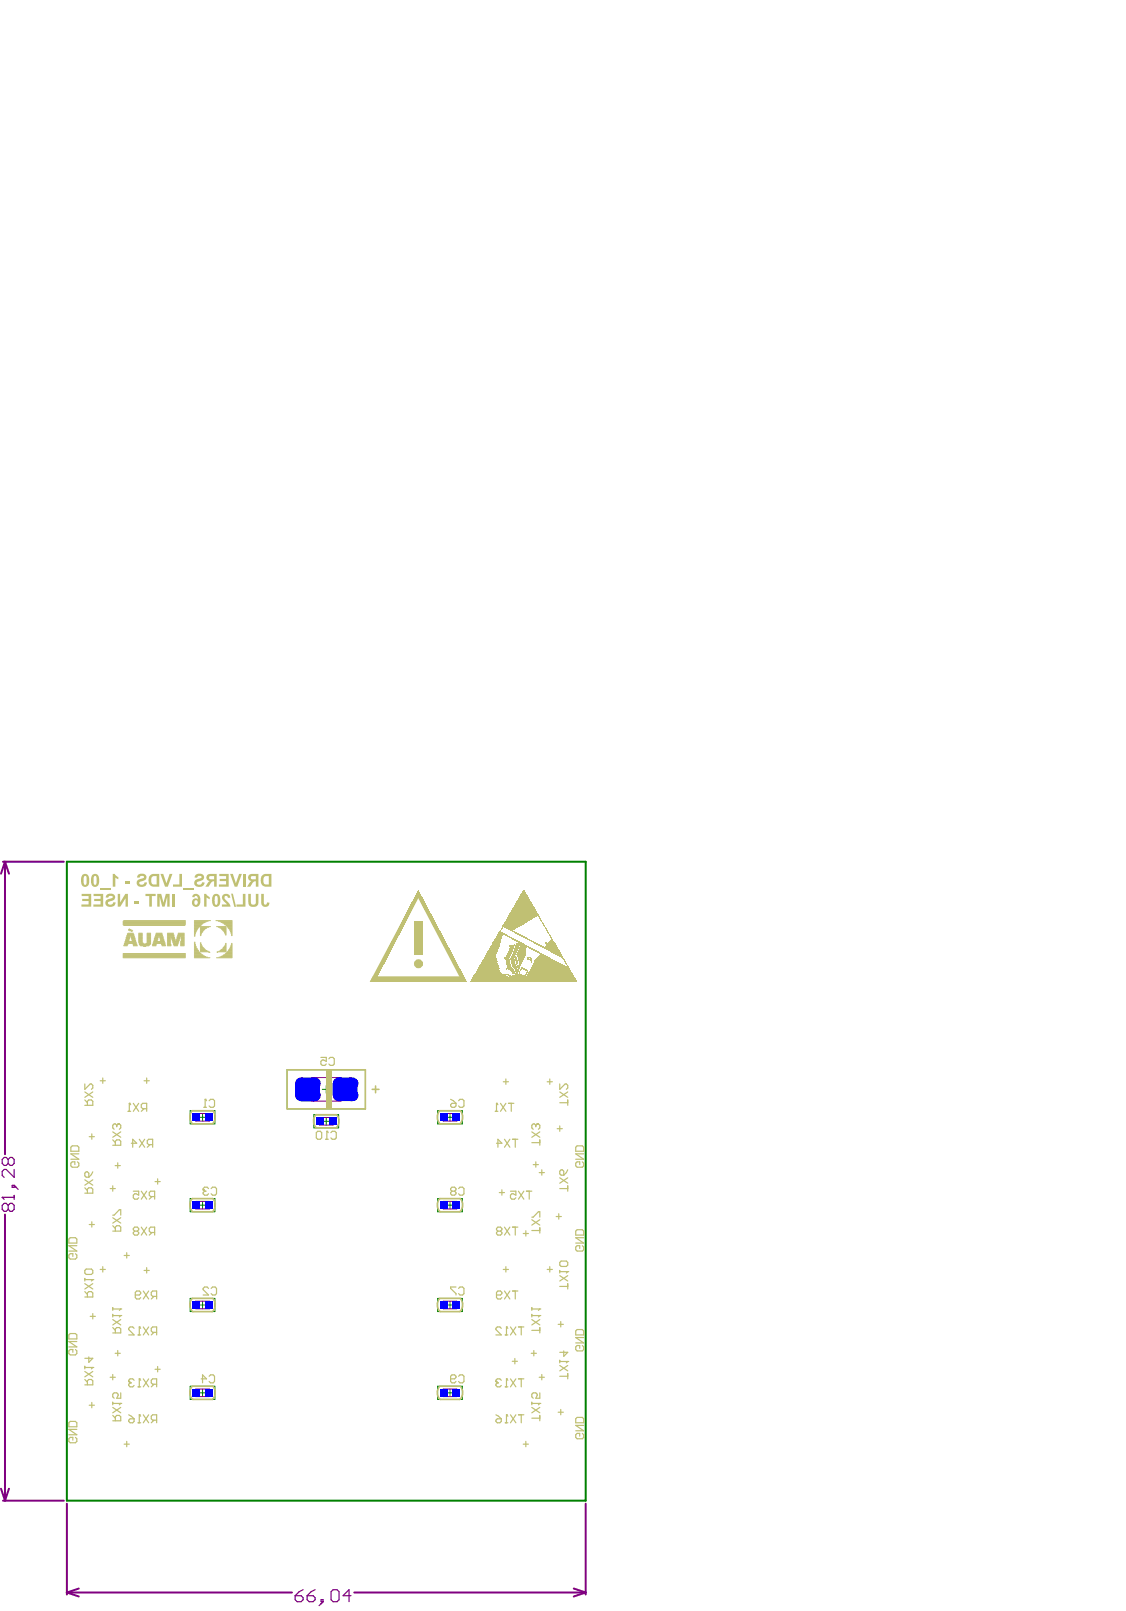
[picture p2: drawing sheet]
<svg xmlns="http://www.w3.org/2000/svg" width="238mm" height="341mm" viewBox="0 0 238 341" stroke-linecap="round" stroke-linejoin="round" font-family="sans-serif">
<g fill="none" stroke="#008000" stroke-width=".21">
<path d="M40.2 235h5.3v2.7h-5.3zM42 236.3h1.6M42.8 235.5v1.7M60.7 226.3h16.6v8.3h-16.6zM66.4 235.8h5.2v2.8h-5.2zM68.2 230.4h1.6M68.2 237.2h1.6M69 229.6v1.7M69 236.4v1.6M92.5 235h5.3v2.7h-5.3zM94.4 236.3h1.6M95.2 235.5v1.7"/>
<path d="M40.2 253.5h5.3v2.8h-5.3zM42 254.9h1.6M42.8 254.1v1.6M92.5 253.5h5.3v2.8h-5.3zM94.4 254.9h1.6M95.2 254.1v1.6M40.2 274.7h5.3v2.7h-5.3zM42 276.1h1.6M42.8 275.2v1.7M92.5 274.7h5.3v2.7h-5.3zM94.4 276.1h1.6M95.2 275.2v1.7"/>
<path d="M40.2 293.2h5.3v2.8h-5.3zM42 294.6h1.6M42.8 293.8v1.6M92.5 293.2h5.3v2.8h-5.3zM94.4 294.6h1.6M95.2 293.8v1.6"/>
</g>
<path d="M41.4 235.5h2.9v1.7h-2.9zM65.9 227.9h6.2v5h-6.2zM67.6 236.4h2.8v1.6h-2.8zM93.7 235.5h2.9v1.7h-2.9zM41.4 254.1h2.9v1.6h-2.9zM93.7 254.1h2.9v1.6h-2.9zM41.4 275.2h2.9v1.7h-2.9zM93.7 275.2h2.9v1.7h-2.9zM41.4 293.8h2.9v1.6h-2.9zM93.7 293.8h2.9v1.6h-2.9z" fill="none" stroke="#800080" stroke-width=".21"/>
<g fill="none" stroke="#800080" stroke-width=".42">
<path d="M.6 182.3h12.9M1.1 182.3l.8 2.5M1.1 182.3l-.9 2.5M1.1 182.3v61.9M1.1 256.9v60.5M.2 314.9l.9 2.5M.6 317.4h12.9M1.9 314.9l-.8 2.5M14.1 318.1v19.2M123.9 318.1v19.2M14.1 336.9l2.6 .8M14.1 336.9h47.6"/>
<path d="M16.7 336l-2.6 .9M74.9 336.9h49M121.3 336l2.6 .9M123.9 336.9l-2.6 .8"/>
</g>
<path d="M71.2 227.9h.9v5h-.9z" fill-rule="evenodd" fill="#800080"/>
<g fill="none" stroke="#800080" stroke-width=".25">
<path d="M.5 253.3h.1M.5 253.3h2.5M.5 253.3l.4 .4M1.7 255l-.4-.4h-.4l-.4 .4v.8l.4 .4h.4l.4-.4M1.7 245.3l-.4-.5h-.4l-.4 .5v.8l.4 .4h.4l.4-.4M1.7 255l.5-.4h.4l.4 .4v.8l-.4 .4h-.4l-.5-.4M1.7 245.3l.5-.5h.4l.4 .5v.8l-.4 .4h-.4l-.5-.4M1.7 245.3v.8M1.7 255v.8M2.6 250.8h.4v.4h-.4zM3 247.4v1.7l-1.7-1.7h-.4l-.4 .4v.8l.4 .5M3 252.9v.8"/>
<path d="M3 250.8l.8 .8M62.4 337.5h1.3l.4 .5v.4l-.4 .4h-.9l-.4-.4zM64.1 336.3l-.8 .4-.9 .8M64.9 337.5h1.3l.4 .5v.4l-.4 .4h-.8l-.5-.4zM66.6 336.3l-.8 .4-.9 .8M67.9 338.4h.4v.4h-.4zM68.3 338.8l-.8 .9M70.4 336.3h.9l.4 .4v1.7l-.4 .4h-.9l-.4-.4v-1.7zM74.2 337.5h-1.7l1.3-1.2v2.5"/>
</g>
<path d="M14.1 182.3h109.8v135.1h-109.8z" fill="none" stroke="#008000" stroke-width=".42"/>
<g fill="#c0c073">
<path d="M88.5 188.4l10.2 19.3h-1l-9.2-17.7z"/>
<path d="M78.8 206.5h19.3l.6 1.2h-20.5z"/>
<path d="M88.5 188.4v1.6l-9.3 17.7h-1z"/>
</g>
<g fill="none" stroke="#c0c073" stroke-width=".21">
<path d="M26 195.6h13.2M26 195.5h13.2M26 195.4h13.2M26 195.3h13.2M26 195.1h13.2M26 195h13.2M26 194.9h13.2M26.2 199.9h.7M26.2 195.8h12.9M26.2 194.7h13M26.3 199.8h.8M26.3 199.7h.8"/>
<path d="M26.3 199.6h2.5M26.4 199.4h2.4M26.4 199.3h2.4M26.4 199.2h2.3M26.5 199.1h.7M26.5 198.9h.8M26.5 198.8h.8M26.7 198.7h.6M26.7 198.5h.7M26.7 198.4h.7M26.7 198.3h.7M26.8 198.2h.6"/>
<path d="M26.8 198h.8M26.8 197.9h1.5M26.9 197.8h1.4M26.9 197.7h1.4M26.9 197.5h1.3M27.1 197.4h1.1M27.2 196.8h.7M27.2 196.6h.5M27.3 196.5h.1M27.4 196.9h.7M27.7 198.3h.7M27.7 198.2h.7"/>
<path d="M27.7 198h.7M27.8 198.7h.8M27.8 198.5h.8M27.8 198.4h.8M27.8 197h.1M27.9 199.1h.8M27.9 198.9h.8M27.9 198.8h.7M28.1 199.7h.9M28.2 199.9h.8M28.2 199.8h.8M29.3 199.1h.8"/>
<path d="M29.3 198.9h.8M29.3 198.8h.8M29.3 198.7h.8M29.3 198.5h.8M29.3 198.4h.8M29.3 198.3h.8M29.3 198.2h.8M29.3 198h.8M29.3 199.4h.9M29.3 199.3h.8M29.3 199.2h.8M29.3 197.8h.8"/>
<path d="M29.3 197.7h.8M29.3 197.9h.8M29.3 197.4h.8M29.3 197.5h.8M29.5 199.8h2.2M29.5 199.7h2.4M29.5 199.6h.8M29.6 199.9h2M30.8 199.6h1.1M31.1 199.1h.8M31.1 198.9h.8M31.1 198.8h.8"/>
<path d="M31.1 198.7h.8M31.1 198.5h.8M31.1 198.4h.8M31.1 198.3h.8M31.1 198.2h.8M31.1 198h.8M31.1 199.4h.8M31.1 199.3h.8M31.1 199.2h.8M31.1 197.8h.8M31.1 197.7h.8M31.1 197.9h.8"/>
<path d="M31.1 197.4h.8M31.1 197.5h.8M32.2 199.9h.8M32.2 199.8h.8M32.4 199.7h.7M32.4 199.6h2.5M32.4 199.4h2.5M32.5 199.1h.8M32.5 199.3h2.3M32.5 199.2h2.3M32.6 198.9h.7M32.6 198.8h.8"/>
<path d="M32.6 198.7h.8M32.6 198.5h.8M32.7 198.4h.7M32.7 198.3h.8M32.7 198.2h.8M32.9 198h.6M32.9 197.8h1.5M32.9 197.9h1.5M33 197.7h1.3M33 197.4h1.3M33 197.5h1.3M33.6 198h.8"/>
<path d="M33.8 198.4h.7M33.8 198.3h.7M33.8 198.2h.7M33.9 198.9h.7M33.9 198.8h.7M33.9 198.7h.7M33.9 198.5h.6M34 199.1h.8M34.1 199.8h.8M34.1 199.7h.8M34.3 199.9h.7M35.4 199.9h.8"/>
<path d="M35.4 199.8h.8M35.4 199.7h.6M35.4 199.1h.6M35.4 198.9h.6M35.4 198.8h.6M35.4 198.7h.6M35.4 198.5h.6M35.4 198.4h.6M35.4 198.3h.6M35.4 198.2h.6M35.4 198h1.4M35.4 199.6h.6"/>
<path d="M35.4 199.4h.6M35.4 199.3h.6M35.4 199.2h.6M35.4 197.8h1.4M35.4 197.7h1.3M35.4 197.9h1.4M35.4 197.4h1.3M35.4 197.5h1.3M36.2 198.3h.7M36.2 198.2h.6M36.3 198.7h.8M36.3 198.5h.6"/>
<path d="M36.3 198.4h.6M36.4 199.1h1.4M36.4 198.9h.7M36.4 198.8h.7M36.5 199.4h1.2M36.5 199.3h1.3M36.5 199.2h1.3M36.7 199.8h.9M36.7 199.7h1M36.7 199.6h1M36.8 199.9h.8M37.3 198.9h.6"/>
<path d="M37.3 198.8h.6M37.3 198.7h.6M37.4 198.5h.7M37.4 198.4h.7M37.4 198.3h.7M37.4 198.2h.8M37.6 198h1.4M37.6 197.8h1.4M37.6 197.9h1.4M37.7 197.7h1.3M37.7 197.4h1.3M37.7 197.5h1.3"/>
<path d="M38.2 199.9h.8M38.2 199.8h.8M38.2 199.7h.8M38.2 199.6h.8M38.2 199.4h.8M38.2 199.3h.8M38.2 199.2h.8M38.3 199.1h.7M38.3 198.9h.7M38.3 198.8h.7M38.3 198.7h.7M38.3 198.5h.7"/>
<path d="M38.3 198.4h.7M38.3 198.3h.7M38.3 198.2h.7M41.1 199.9h.3M41.1 199.8h.3M41.1 199.7h.1M41.1 198h.1M41.1 199.6h.1M41.1 199.4h.1M41.1 199.3h.1M41.1 197.8h.1M41.1 197.7h.1"/>
<path d="M41.1 197.9h.1M41.1 197h.4M41.1 196.9h.5M41.1 196.5h.6M41.1 197.4h.3M41.1 196.8h.5M41.1 196.6h.6M41.1 197.3h.3M41.1 197.2h.4M41.1 196.4h.8M41.1 196.3h.9M41.1 196.1h1"/>
<path d="M41.1 196h1.1M41.1 195.9h1.3M41.1 195.8h1.4M41.1 195.6h1.5M41.1 195.5h1.7M41.1 195.4h1.8M41.1 195.3h2M41.1 195.1h2.3M41.1 195h2.5M41.1 197.5h.3M41.1 194.9h2.9M41.1 194.7h3.4"/>
<path d="M42.4 199.9h.2M42.4 199.8h.2M42.4 199.7h.1M42.4 199.6h.1M42.4 199.4h.1M42.4 197.8h.1M42.4 197.7h.1M42.4 197.9h.1M42.4 197h.5M42.4 196.9h.6M42.4 196.5h1M42.4 197.4h.2"/>
<path d="M42.4 196.8h.7M42.4 196.6h.9M42.4 197.3h.4M42.4 197.2h.5M42.4 196.4h1.2M42.4 196.3h1.4M42.4 196.1h1.7M42.4 196h2.1M42.4 197.5h.2M45.7 194.7h3.4M45.8 196h2M46.2 196.1h1.6"/>
<path d="M46.2 194.9h2.9M46.4 196.3h1.4M46.5 195h2.6M46.7 196.4h1.1M46.8 196.5h1M46.8 195.1h2.3M46.9 196.6h.9M47.1 196.8h.7M47.1 195.3h2M47.2 196.9h.6M47.3 197h.5M47.3 195.4h1.8"/>
<path d="M47.4 197.3h.4M47.4 197.2h.4M47.4 195.5h1.7M47.6 199.9h.2M47.6 197.4h.2M47.6 195.6h1.5M47.6 197.5h.2M47.7 199.8h.1M47.7 199.7h.1M47.7 199.6h.1M47.7 197.8h.1M47.7 197.7h.1"/>
<path d="M47.8 195.8h1.3M47.9 195.9h1.2M48.1 196h1M48.2 196.3h.9M48.2 196.1h.9M48.3 196.4h.8M48.4 196.5h.7M48.6 196.8h.5M48.6 196.6h.5M48.7 197h.4M48.7 196.9h.4M48.8 199.9h.3"/>
<path d="M48.8 197.4h.3M48.8 197.3h.3M48.8 197.2h.3M49 199.8h.1M49 199.7h.1M49 199.6h.1M49 197.8h.1M49 197.7h.1M49 197.9h.1M49 197.5h.1M26 201.8h13.2M26 201.7h13.2"/>
<path d="M26 202.5h13.2M26 202.3h13.2M26 202.2h13.2M26 202.1h13.2M26 202h13.2M26 202.6h13.2M26.2 200.1h.7M28.2 200.1h.9M29.7 200.1h1.8M30.3 200.2h.5M32.2 200.1h.8M34.3 200.1h.7"/>
<path d="M35.4 200.1h.8M36.8 200.1h.8M38.2 200.1h.8M41.1 200.1h.3M41.1 200.2h.4M41.1 201.8h1.5M41.1 201.7h1.4M41.1 201.6h1.3M41.1 201.5h1.1M41.1 201.2h.9M41.1 201.1h.9M41.1 201h.8"/>
<path d="M41.1 201.3h1M41.1 200.7h.6M41.1 200.6h.5M41.1 200.4h.4M41.1 200.3h.4M41.1 202.5h2.8M41.1 202.3h2.4M41.1 202.2h2.2M41.1 202.1h1.9M41.1 202h1.8M41.1 200.8h.6M41.1 202.6h3.3"/>
<path d="M42.4 200.1h.4M42.4 200.2h.4M42.4 201.2h1.6M42.4 201.1h1.4M42.4 201h1.1M42.4 201.3h1.9M42.4 200.7h.9M42.4 200.6h.7M42.4 200.4h.6M42.4 200.3h.5M42.4 200.8h1M44.1 201.5h.3"/>
<path d="M45.8 202.6h3.3M45.9 201.5h.1M45.9 201.3h1.9M46.3 201.2h1.5M46.3 202.5h2.8M46.5 201.1h1.3M46.7 201h1.1M46.7 202.3h2.4M46.8 200.8h1M46.9 202.2h2.2M47.1 200.7h.7M47.2 200.6h.6"/>
<path d="M47.2 200.4h.6M47.2 202.1h1.9M47.3 200.3h.5M47.3 202h1.8M47.4 200.2h.4M47.6 200.1h.2M47.6 201.8h1.5M47.7 201.7h1.4M47.8 201.6h1.3M47.9 201.5h1.2M48.1 201.3h1M48.2 201.2h.9"/>
<path d="M48.3 201.1h.8M48.3 201h.8M48.4 200.8h.7M48.6 200.7h.5M48.6 200.6h.5M48.7 200.4h.4M48.7 200.3h.4M48.8 200.1h.3M48.8 200.2h.3"/>
</g>
<g fill="none" stroke="#c0c073" stroke-width=".34">
<path d="M40.7 235h4.3M40.8 237.7h4.1M60.7 226.3h16.6v8.3h-16.6zM66.8 235.8h4.4M66.9 238.6h4.2M93 235h4.3M93.1 237.7h4.1M40.7 253.5h4.3M40.8 256.3h4.1M93 253.5h4.3M93.1 256.3h4.1M40.7 274.7h4.3"/>
<path d="M40.8 277.4h4.1M93 274.7h4.3M93.1 277.4h4.1M40.7 293.2h4.3M40.8 296h4.1M93 293.2h4.3M93.1 296h4.1"/>
</g>
<g fill="#c0c073">
<path d="M78.8 207h.8z" fill-rule="evenodd"/>
<path d="M78.8 207h.8z" fill-rule="evenodd"/>
<path d="M78.8 206.9l.8 .1z" fill-rule="evenodd"/>
<path d="M78.9 206.9h.7z" fill-rule="evenodd"/>
<path d="M78.9 206.8l.8 .1z" fill-rule="evenodd"/>
<path d="M78.9 206.8h.8z" fill-rule="evenodd"/>
<path d="M78.9 206.7l.8 .1z" fill-rule="evenodd"/>
<path d="M79 206.7h.7z" fill-rule="evenodd"/>
<path d="M79 206.7h.8z" fill-rule="evenodd"/>
<path d="M79 206.6l.8 .1z" fill-rule="evenodd"/>
<path d="M79 206.6h.8z" fill-rule="evenodd"/>
<path d="M79 206.5l.8 .1z" fill-rule="evenodd"/>
<path d="M79.1 206.5h.7z" fill-rule="evenodd"/>
<path d="M79.1 206.4l.7 .1z" fill-rule="evenodd"/>
<path d="M79.1 206.4h.8z" fill-rule="evenodd"/>
<path d="M79.1 206.4h.8z" fill-rule="evenodd"/>
<path d="M79.2 206.3l.7 .1z" fill-rule="evenodd"/>
<path d="M80 204.8h.7z" fill-rule="evenodd"/>
<path d="M80 204.7l.8 .1z" fill-rule="evenodd"/>
<path d="M80 204.7h.8z" fill-rule="evenodd"/>
<path d="M80 204.6l.8 .1z" fill-rule="evenodd"/>
<path d="M80.1 204.6h.7z" fill-rule="evenodd"/>
<path d="M80.1 204.5l.8 .1z" fill-rule="evenodd"/>
<path d="M80.1 204.5h.8z" fill-rule="evenodd"/>
<path d="M80.1 204.5h.8z" fill-rule="evenodd"/>
<path d="M80.1 204.4l.8 .1z" fill-rule="evenodd"/>
<path d="M80.1 204.4h.8z" fill-rule="evenodd"/>
<path d="M80.2 204.3l.7 .1z" fill-rule="evenodd"/>
<path d="M80.2 204.3h.8z" fill-rule="evenodd"/>
<path d="M80.2 204.2h.8z" fill-rule="evenodd"/>
<path d="M80.3 204.2h.7z" fill-rule="evenodd"/>
<path d="M80.3 204.1l.8 .1z" fill-rule="evenodd"/>
<path d="M80.3 204.1h.8z" fill-rule="evenodd"/>
<path d="M80.4 204l.7 .1z" fill-rule="evenodd"/>
<path d="M80.4 204h.7z" fill-rule="evenodd"/>
<path d="M80.4 204h.8z" fill-rule="evenodd"/>
<path d="M80.4 203.9l.8 .1z" fill-rule="evenodd"/>
<path d="M80.4 203.9h.8z" fill-rule="evenodd"/>
<path d="M80.4 203.8l.8 .1z" fill-rule="evenodd"/>
<path d="M80.5 203.8h.7z" fill-rule="evenodd"/>
<path d="M80.5 203.7l.8 .1z" fill-rule="evenodd"/>
<path d="M80.5 203.7h.8z" fill-rule="evenodd"/>
<path d="M80.5 203.7h.8z" fill-rule="evenodd"/>
<path d="M80.6 203.6l.7 .1z" fill-rule="evenodd"/>
<path d="M80.6 203.6h.8z" fill-rule="evenodd"/>
<path d="M80.6 203.5l.8 .1z" fill-rule="evenodd"/>
<path d="M80.6 203.5h.8z" fill-rule="evenodd"/>
<path d="M80.6 203.4l.8 .1z" fill-rule="evenodd"/>
<path d="M80.6 203.4h.8z" fill-rule="evenodd"/>
<path d="M80.7 203.4h.7z" fill-rule="evenodd"/>
<path d="M80.7 203.3l.8 .1z" fill-rule="evenodd"/>
<path d="M80.7 203.3h.8z" fill-rule="evenodd"/>
<path d="M80.7 203.2l.8 .1z" fill-rule="evenodd"/>
<path d="M80.8 203.2h.7z" fill-rule="evenodd"/>
<path d="M80.8 203.2h.8z" fill-rule="evenodd"/>
<path d="M80.8 203.1l.8 .1z" fill-rule="evenodd"/>
<path d="M80.8 203.1h.8z" fill-rule="evenodd"/>
<path d="M80.9 203l.7 .1z" fill-rule="evenodd"/>
<path d="M80.9 203h.8z" fill-rule="evenodd"/>
<path d="M80.9 202.9l.8 .1z" fill-rule="evenodd"/>
<path d="M80.9 202.9h.8z" fill-rule="evenodd"/>
<path d="M80.9 202.9h.8z" fill-rule="evenodd"/>
<path d="M80.9 202.8l.8 .1z" fill-rule="evenodd"/>
<path d="M81 202.8h.7z" fill-rule="evenodd"/>
<path d="M81 202.7l.8 .1z" fill-rule="evenodd"/>
<path d="M81 202.7h.8z" fill-rule="evenodd"/>
<path d="M81.1 202.6l.7 .1z" fill-rule="evenodd"/>
<path d="M81.1 202.6h.7z" fill-rule="evenodd"/>
<path d="M81.1 202.6h.8z" fill-rule="evenodd"/>
<path d="M81.1 202.5l.8 .1z" fill-rule="evenodd"/>
<path d="M81.2 202.5h.7z" fill-rule="evenodd"/>
<path d="M81.2 202.4l.8 .1z" fill-rule="evenodd"/>
<path d="M81.2 202.4h.8z" fill-rule="evenodd"/>
<path d="M81.2 202.3l.8 .1z" fill-rule="evenodd"/>
<path d="M81.2 202.3h.8z" fill-rule="evenodd"/>
<path d="M81.2 202.3h.8z" fill-rule="evenodd"/>
<path d="M81.3 202.2l.7 .1z" fill-rule="evenodd"/>
<path d="M81.3 202.2h.8z" fill-rule="evenodd"/>
<path d="M81.3 202.1l.8 .1z" fill-rule="evenodd"/>
<path d="M81.3 202.1h.8z" fill-rule="evenodd"/>
<path d="M81.4 202.1h.7z" fill-rule="evenodd"/>
<path d="M81.4 202l.8 .1z" fill-rule="evenodd"/>
<path d="M81.4 202h.8z" fill-rule="evenodd"/>
<path d="M81.4 201.9l.8 .1z" fill-rule="evenodd"/>
<path d="M81.4 201.9h.8z" fill-rule="evenodd"/>
<path d="M81.4 201.8l.9 .1z" fill-rule="evenodd"/>
<path d="M81.5 201.8h.8z" fill-rule="evenodd"/>
<path d="M81.5 201.8h.8z" fill-rule="evenodd"/>
<path d="M81.5 201.7l.8 .1z" fill-rule="evenodd"/>
<path d="M81.5 201.7h.8z" fill-rule="evenodd"/>
<path d="M81.6 201.6l.7 .1z" fill-rule="evenodd"/>
<path d="M81.6 201.6h.8z" fill-rule="evenodd"/>
<path d="M81.6 201.5l.8 .1z" fill-rule="evenodd"/>
<path d="M81.7 201.5h.7z" fill-rule="evenodd"/>
<path d="M81.7 201.5h.7z" fill-rule="evenodd"/>
<path d="M81.7 201.4l.8 .1z" fill-rule="evenodd"/>
<path d="M81.7 201.4h.8z" fill-rule="evenodd"/>
<path d="M81.7 201.3l.8 .1z" fill-rule="evenodd"/>
<path d="M81.7 201.3h.8z" fill-rule="evenodd"/>
<path d="M81.8 201.3h.7z" fill-rule="evenodd"/>
<path d="M81.8 201.2l.8 .1z" fill-rule="evenodd"/>
<path d="M81.8 201.2h.8z" fill-rule="evenodd"/>
<path d="M81.8 201.1l.8 .1z" fill-rule="evenodd"/>
<path d="M81.9 201.1h.7z" fill-rule="evenodd"/>
<path d="M81.9 201l.8 .1z" fill-rule="evenodd"/>
<path d="M81.9 201h.8z" fill-rule="evenodd"/>
<path d="M81.9 201h.8z" fill-rule="evenodd"/>
<path d="M82 200.9l.7 .1z" fill-rule="evenodd"/>
<path d="M82 200.8l.8 .1z" fill-rule="evenodd"/>
<path d="M82 200.8h.8z" fill-rule="evenodd"/>
<path d="M82 200.7l.8 .1z" fill-rule="evenodd"/>
<path d="M82 200.7h.8z" fill-rule="evenodd"/>
<path d="M82.1 200.7h.7z" fill-rule="evenodd"/>
<path d="M82.1 200.6l.8 .1z" fill-rule="evenodd"/>
<path d="M82.1 200.6h.8z" fill-rule="evenodd"/>
<path d="M82.1 200.5l.8 .1z" fill-rule="evenodd"/>
<path d="M82.2 200.5h.7z" fill-rule="evenodd"/>
<path d="M82.2 200.4l.8 .1z" fill-rule="evenodd"/>
<path d="M82.2 200.4h.8z" fill-rule="evenodd"/>
<path d="M82.2 200.4h.8z" fill-rule="evenodd"/>
<path d="M82.3 200.3l.7 .1z" fill-rule="evenodd"/>
<path d="M82.3 200.3h.8z" fill-rule="evenodd"/>
<path d="M82.3 200.2l.8 .1z" fill-rule="evenodd"/>
<path d="M82.3 200.2h.8z" fill-rule="evenodd"/>
<path d="M82.3 200.2h.8z" fill-rule="evenodd"/>
<path d="M82.4 200.1l.7 .1z" fill-rule="evenodd"/>
<path d="M82.4 200.1h.7z" fill-rule="evenodd"/>
<path d="M82.4 200l.8 .1z" fill-rule="evenodd"/>
<path d="M82.4 200h.8z" fill-rule="evenodd"/>
<path d="M82.5 199.9l.7 .1z" fill-rule="evenodd"/>
<path d="M82.5 199.9h.8z" fill-rule="evenodd"/>
<path d="M82.5 199.9h.8z" fill-rule="evenodd"/>
<path d="M82.5 199.8l.8 .1z" fill-rule="evenodd"/>
<path d="M82.5 199.8h.8z" fill-rule="evenodd"/>
<path d="M83.3 198.2l.8 .1z" fill-rule="evenodd"/>
<path d="M83.3 198.2h.9z" fill-rule="evenodd"/>
<path d="M83.4 198.1l.8 .1z" fill-rule="evenodd"/>
<path d="M83.4 198.1h.8z" fill-rule="evenodd"/>
<path d="M83.4 198l.8 .1z" fill-rule="evenodd"/>
<path d="M83.4 198h.8z" fill-rule="evenodd"/>
<path d="M83.5 198h.7z" fill-rule="evenodd"/>
<path d="M83.5 197.9l.8 .1z" fill-rule="evenodd"/>
<path d="M83.5 197.9h.8z" fill-rule="evenodd"/>
<path d="M83.5 197.8l.8 .1z" fill-rule="evenodd"/>
<path d="M83.6 197.8h.7z" fill-rule="evenodd"/>
<path d="M83.6 197.7l.8 .1z" fill-rule="evenodd"/>
<path d="M83.6 197.7h.8z" fill-rule="evenodd"/>
<path d="M83.6 197.7h.8z" fill-rule="evenodd"/>
<path d="M83.6 197.6l.8 .1z" fill-rule="evenodd"/>
<path d="M83.7 197.6h.7z" fill-rule="evenodd"/>
<path d="M83.7 197.5l.7 .1z" fill-rule="evenodd"/>
<path d="M83.7 197.4l.8 .1z" fill-rule="evenodd"/>
<path d="M83.8 197.4h.7z" fill-rule="evenodd"/>
<path d="M83.8 197.4h.8z" fill-rule="evenodd"/>
<path d="M83.8 197.3l.8 .1z" fill-rule="evenodd"/>
<path d="M83.8 197.3h.8z" fill-rule="evenodd"/>
<path d="M83.9 197.2l.7 .1z" fill-rule="evenodd"/>
<path d="M83.9 197.2h.8z" fill-rule="evenodd"/>
<path d="M83.9 197.2h.8z" fill-rule="evenodd"/>
<path d="M83.9 197.1l.8 .1z" fill-rule="evenodd"/>
<path d="M83.9 197.1h.8z" fill-rule="evenodd"/>
<path d="M83.9 197l.8 .1z" fill-rule="evenodd"/>
<path d="M84 197h.7z" fill-rule="evenodd"/>
<path d="M84 196.9l.8 .1z" fill-rule="evenodd"/>
<path d="M84 196.9h.8z" fill-rule="evenodd"/>
<path d="M84 196.9h.8z" fill-rule="evenodd"/>
<path d="M84.1 196.8l.7 .1z" fill-rule="evenodd"/>
<path d="M84.1 196.8h.8z" fill-rule="evenodd"/>
<path d="M84.1 196.7l.8 .1z" fill-rule="evenodd"/>
<path d="M84.1 196.7h.8z" fill-rule="evenodd"/>
<path d="M84.2 196.6l.7 .1z" fill-rule="evenodd"/>
<path d="M84.2 196.6h.8z" fill-rule="evenodd"/>
<path d="M84.2 196.6h.8z" fill-rule="evenodd"/>
<path d="M84.2 196.5l.8 .1z" fill-rule="evenodd"/>
<path d="M84.2 196.5h.8z" fill-rule="evenodd"/>
<path d="M84.2 196.4l.8 .1z" fill-rule="evenodd"/>
<path d="M84.3 196.4h.7z" fill-rule="evenodd"/>
<path d="M84.3 196.4h.8z" fill-rule="evenodd"/>
<path d="M84.3 196.3l.8 .1z" fill-rule="evenodd"/>
<path d="M84.4 196.3h.7z" fill-rule="evenodd"/>
<path d="M84.4 196.2l.7 .1z" fill-rule="evenodd"/>
<path d="M84.4 196.2h.8z" fill-rule="evenodd"/>
<path d="M84.4 196.1l.8 .1z" fill-rule="evenodd"/>
<path d="M84.4 196.1h.8z" fill-rule="evenodd"/>
<path d="M84.4 196.1h.8z" fill-rule="evenodd"/>
<path d="M84.5 196l.7 .1z" fill-rule="evenodd"/>
<path d="M84.5 196h.8z" fill-rule="evenodd"/>
<path d="M84.5 195.9l.8 .1z" fill-rule="evenodd"/>
<path d="M84.5 195.9h.8z" fill-rule="evenodd"/>
<path d="M84.6 195.8l.7 .1z" fill-rule="evenodd"/>
<path d="M84.6 195.8h.8z" fill-rule="evenodd"/>
<path d="M84.6 195.8h.8z" fill-rule="evenodd"/>
<path d="M84.6 195.7l.8 .1z" fill-rule="evenodd"/>
<path d="M84.7 195.7h.7z" fill-rule="evenodd"/>
<path d="M84.7 195.6l.8 .1z" fill-rule="evenodd"/>
<path d="M84.7 195.6h.8z" fill-rule="evenodd"/>
<path d="M84.7 195.5l.8 .1z" fill-rule="evenodd"/>
<path d="M84.7 195.5h.8z" fill-rule="evenodd"/>
<path d="M84.7 195.5h.8z" fill-rule="evenodd"/>
<path d="M84.8 195.4l.7 .1z" fill-rule="evenodd"/>
<path d="M84.8 195.4h.8z" fill-rule="evenodd"/>
<path d="M84.8 195.3l.8 .1z" fill-rule="evenodd"/>
<path d="M84.8 195.3h.8z" fill-rule="evenodd"/>
<path d="M84.9 195.3h.7z" fill-rule="evenodd"/>
<path d="M84.9 195.2l.8 .1z" fill-rule="evenodd"/>
<path d="M84.9 195.2h.8z" fill-rule="evenodd"/>
<path d="M84.9 195.1l.8 .1z" fill-rule="evenodd"/>
<path d="M85 195.1h.7z" fill-rule="evenodd"/>
<path d="M85 195l.8 .1z" fill-rule="evenodd"/>
<path d="M85 195h.8z" fill-rule="evenodd"/>
<path d="M85 195h.8z" fill-rule="evenodd"/>
<path d="M85 194.9l.8 .1z" fill-rule="evenodd"/>
<path d="M85.1 194.9h.7z" fill-rule="evenodd"/>
<path d="M85.1 194.8l.8 .1z" fill-rule="evenodd"/>
<path d="M85.1 194.8h.8z" fill-rule="evenodd"/>
<path d="M85.1 194.7l.8 .1z" fill-rule="evenodd"/>
<path d="M85.2 194.7h.7z" fill-rule="evenodd"/>
<path d="M85.2 194.7h.8z" fill-rule="evenodd"/>
<path d="M85.2 194.6l.8 .1z" fill-rule="evenodd"/>
<path d="M85.2 194.6h.8z" fill-rule="evenodd"/>
<path d="M85.2 194.5l.8 .1z" fill-rule="evenodd"/>
<path d="M85.2 194.5h.8z" fill-rule="evenodd"/>
<path d="M85.3 194.5h.7z" fill-rule="evenodd"/>
<path d="M85.3 194.4l.8 .1z" fill-rule="evenodd"/>
<path d="M85.3 194.4h.8z" fill-rule="evenodd"/>
<path d="M85.3 194.3l.8 .1z" fill-rule="evenodd"/>
<path d="M85.4 194.3h.7z" fill-rule="evenodd"/>
<path d="M85.4 194.2l.8 .1z" fill-rule="evenodd"/>
<path d="M85.4 194.2h.8z" fill-rule="evenodd"/>
<path d="M85.4 194.2h.8z" fill-rule="evenodd"/>
<path d="M85.5 194.1h.8z" fill-rule="evenodd"/>
<path d="M85.5 194l.8 .1z" fill-rule="evenodd"/>
<path d="M85.5 194h.8z" fill-rule="evenodd"/>
<path d="M85.5 193.9l.8 .1z" fill-rule="evenodd"/>
<path d="M85.5 193.9h.8z" fill-rule="evenodd"/>
<path d="M85.6 193.9h.7z" fill-rule="evenodd"/>
<path d="M85.6 193.8l.8 .1z" fill-rule="evenodd"/>
<path d="M85.6 193.8h.8z" fill-rule="evenodd"/>
<path d="M85.7 193.7l.7 .1z" fill-rule="evenodd"/>
<path d="M85.7 193.7h.7z" fill-rule="evenodd"/>
<path d="M85.7 193.6l.8 .1z" fill-rule="evenodd"/>
<path d="M85.7 193.6h.8z" fill-rule="evenodd"/>
<path d="M85.8 193.6h.7z" fill-rule="evenodd"/>
<path d="M85.8 193.5l.8 .1z" fill-rule="evenodd"/>
<path d="M85.8 193.5h.8z" fill-rule="evenodd"/>
<path d="M85.8 193.4l.8 .1z" fill-rule="evenodd"/>
<path d="M85.8 193.4h.8z" fill-rule="evenodd"/>
<path d="M85.8 193.4h.8z" fill-rule="evenodd"/>
<path d="M85.9 193.3l.7 .1z" fill-rule="evenodd"/>
<path d="M85.9 193.3h.8z" fill-rule="evenodd"/>
<path d="M85.9 193.2l.8 .1z" fill-rule="evenodd"/>
<path d="M86.7 191.7h.8z" fill-rule="evenodd"/>
<path d="M86.7 191.6l.8 .1z" fill-rule="evenodd"/>
<path d="M86.8 191.6h.7z" fill-rule="evenodd"/>
<path d="M86.8 191.5l.8 .1z" fill-rule="evenodd"/>
<path d="M86.8 191.5h.8z" fill-rule="evenodd"/>
<path d="M86.8 191.5h.8z" fill-rule="evenodd"/>
<path d="M86.9 191.4l.7 .1z" fill-rule="evenodd"/>
<path d="M86.9 191.4h.8z" fill-rule="evenodd"/>
<path d="M89.3 191.3l.8 .1z" fill-rule="evenodd"/>
<path d="M86.9 191.3l.8 .1z" fill-rule="evenodd"/>
<path d="M89.3 191.3h.8z" fill-rule="evenodd"/>
<path d="M86.9 191.3h.8z" fill-rule="evenodd"/>
<path d="M89.3 191.2l.7 .1z" fill-rule="evenodd"/>
<path d="M86.9 191.2l.8 .1z" fill-rule="evenodd"/>
<path d="M89.2 191.2h.8z" fill-rule="evenodd"/>
<path d="M87 191.2h.7z" fill-rule="evenodd"/>
<path d="M89.2 191.2h.8z" fill-rule="evenodd"/>
<path d="M87 191.2h.7z" fill-rule="evenodd"/>
<path d="M89.2 191.1l.8 .1z" fill-rule="evenodd"/>
<path d="M87 191.1l.8 .1z" fill-rule="evenodd"/>
<path d="M89.1 191.1h.8z" fill-rule="evenodd"/>
<path d="M87 191.1h.8z" fill-rule="evenodd"/>
<path d="M89.1 191l.8 .1z" fill-rule="evenodd"/>
<path d="M87.1 191l.7 .1z" fill-rule="evenodd"/>
<path d="M89.1 191h.8z" fill-rule="evenodd"/>
<path d="M87.1 191h.7z" fill-rule="evenodd"/>
<path d="M89.1 190.9l.7 .1z" fill-rule="evenodd"/>
<path d="M87.1 190.9l.8 .1z" fill-rule="evenodd"/>
<path d="M89 190.9h.8z" fill-rule="evenodd"/>
<path d="M87.1 190.9h.8z" fill-rule="evenodd"/>
<path d="M89 190.9h.8z" fill-rule="evenodd"/>
<path d="M87.1 190.9h.8z" fill-rule="evenodd"/>
<path d="M89 190.8l.8 .1z" fill-rule="evenodd"/>
<path d="M87.1 190.8l.8 .1z" fill-rule="evenodd"/>
<path d="M89 190.8h.8z" fill-rule="evenodd"/>
<path d="M87.2 190.8h.7z" fill-rule="evenodd"/>
<path d="M89 190.7h.7z" fill-rule="evenodd"/>
<path d="M87.2 190.7h.8z" fill-rule="evenodd"/>
<path d="M88.9 190.6l.8 .1z" fill-rule="evenodd"/>
<path d="M87.2 190.6l.8 .1z" fill-rule="evenodd"/>
<path d="M88.9 190.6h.8z" fill-rule="evenodd"/>
<path d="M87.3 190.6h.7z" fill-rule="evenodd"/>
<path d="M88.9 190.6h.8z" fill-rule="evenodd"/>
<path d="M87.3 190.6h.8z" fill-rule="evenodd"/>
<path d="M88.9 190.5l.7 .1z" fill-rule="evenodd"/>
<path d="M87.3 190.5l.8 .1z" fill-rule="evenodd"/>
<path d="M88.8 190.5h.8z" fill-rule="evenodd"/>
<path d="M87.3 190.5h.8z" fill-rule="evenodd"/>
<path d="M88.8 190.4l.8 .1z" fill-rule="evenodd"/>
<path d="M87.4 190.4l.7 .1z" fill-rule="evenodd"/>
<path d="M88.8 190.4h.8z" fill-rule="evenodd"/>
<path d="M87.4 190.4h.8z" fill-rule="evenodd"/>
<path d="M88.8 190.4h.8z" fill-rule="evenodd"/>
<path d="M87.4 190.4h.8z" fill-rule="evenodd"/>
<path d="M88.8 190.3l.7 .1z" fill-rule="evenodd"/>
<path d="M87.4 190.3l.8 .1z" fill-rule="evenodd"/>
<path d="M88.7 190.3h.8z" fill-rule="evenodd"/>
<path d="M87.4 190.3h.8z" fill-rule="evenodd"/>
<path d="M88.7 190.2l.8 .1z" fill-rule="evenodd"/>
<path d="M87.4 190.2l.8 .1z" fill-rule="evenodd"/>
<path d="M88.7 190.2h.8z" fill-rule="evenodd"/>
<path d="M87.5 190.2h.7z" fill-rule="evenodd"/>
<path d="M88.7 190.1l.7 .1z" fill-rule="evenodd"/>
<path d="M87.5 190.1l.8 .1z" fill-rule="evenodd"/>
<path d="M88.6 190.1h.8z" fill-rule="evenodd"/>
<path d="M87.5 190.1h.8z" fill-rule="evenodd"/>
<path d="M88.6 190.1h.8z" fill-rule="evenodd"/>
<path d="M87.5 190.1h.8z" fill-rule="evenodd"/>
<path d="M88.6 190l.8 .1z" fill-rule="evenodd"/>
<path d="M87.6 190l.7 .1z" fill-rule="evenodd"/>
<path d="M88.6 190h.7z" fill-rule="evenodd"/>
<path d="M87.6 190h.8z" fill-rule="evenodd"/>
<path d="M88.5 189.9l.8 .1z" fill-rule="evenodd"/>
<path d="M87.6 189.9l.8 .1z" fill-rule="evenodd"/>
<path d="M88.5 189.9h.8z" fill-rule="evenodd"/>
<path d="M87.7 189.9h.7z" fill-rule="evenodd"/>
<path d="M88.5 189.8l.8 .1z" fill-rule="evenodd"/>
<path d="M87.7 189.8l.7 .1z" fill-rule="evenodd"/>
<path d="M88.5 189.8h.8z" fill-rule="evenodd"/>
<path d="M87.7 189.8h.8z" fill-rule="evenodd"/>
<path d="M87.7 189.8h1.6z" fill-rule="evenodd"/>
<path d="M87.7 189.7l1.5 .1z" fill-rule="evenodd"/>
<path d="M87.7 189.7h1.5z" fill-rule="evenodd"/>
<path d="M87.8 189.6l1.4 .1z" fill-rule="evenodd"/>
<path d="M87.8 189.6h1.3z" fill-rule="evenodd"/>
<path d="M87.8 189.6h1.3z" fill-rule="evenodd"/>
<path d="M87.8 189.5l1.3 .1z" fill-rule="evenodd"/>
<path d="M87.9 189.5h1.2z" fill-rule="evenodd"/>
<path d="M87.9 189.4l1.1 .1z" fill-rule="evenodd"/>
<path d="M87.9 189.4h1.1z" fill-rule="evenodd"/>
<path d="M87.9 189.3l1.1 .1z" fill-rule="evenodd"/>
<path d="M87.9 189.3h1.1z" fill-rule="evenodd"/>
<path d="M87.9 189.3h1.1z" fill-rule="evenodd"/>
<path d="M88 189.2l1 .1z" fill-rule="evenodd"/>
<path d="M88 189.2h.9z" fill-rule="evenodd"/>
<path d="M88 189.1l.9 .1z" fill-rule="evenodd"/>
<path d="M88 189.1h.9z" fill-rule="evenodd"/>
<path d="M88.1 189l.8 .1z" fill-rule="evenodd"/>
<path d="M88.1 189h.7z" fill-rule="evenodd"/>
<path d="M88.1 189h.7z" fill-rule="evenodd"/>
<path d="M88.1 188.9l.7 .1z" fill-rule="evenodd"/>
<path d="M88.2 188.9h.6z" fill-rule="evenodd"/>
<path d="M88.2 188.8l.6 .1z" fill-rule="evenodd"/>
<path d="M88.2 188.8h.5z" fill-rule="evenodd"/>
<path d="M88.2 188.7l.5 .1z" fill-rule="evenodd"/>
<path d="M88.2 188.7h.5z" fill-rule="evenodd"/>
<path d="M88.3 188.7h.4z" fill-rule="evenodd"/>
<path d="M88.3 188.6l.3 .1z" fill-rule="evenodd"/>
<path d="M88.3 188.6h.3z" fill-rule="evenodd"/>
<path d="M88.3 188.5l.3 .1z" fill-rule="evenodd"/>
<path d="M88.4 188.5h.2z" fill-rule="evenodd"/>
<path d="M88.4 188.5h.1z" fill-rule="evenodd"/>
<path d="M88.4 188.4l.1 .1z" fill-rule="evenodd"/>
<path d="M92.6 197.7h.8z" fill-rule="evenodd"/>
<path d="M92.6 197.7h.8z" fill-rule="evenodd"/>
<path d="M92.6 197.6l.8 .1z" fill-rule="evenodd"/>
<path d="M92.6 197.6h.8z" fill-rule="evenodd"/>
<path d="M92.5 197.5l.9 .1z" fill-rule="evenodd"/>
<path d="M92.5 197.4l.8 .1z" fill-rule="evenodd"/>
<path d="M92.5 197.4h.8z" fill-rule="evenodd"/>
<path d="M92.5 197.4h.8z" fill-rule="evenodd"/>
<path d="M92.5 197.3l.7 .1z" fill-rule="evenodd"/>
<path d="M92.4 197.3h.8z" fill-rule="evenodd"/>
<path d="M92.4 197.2l.8 .1z" fill-rule="evenodd"/>
<path d="M92.4 197.2h.8z" fill-rule="evenodd"/>
<path d="M92.4 197.2h.7z" fill-rule="evenodd"/>
<path d="M92.3 197.1l.8 .1z" fill-rule="evenodd"/>
<path d="M92.3 197.1h.8z" fill-rule="evenodd"/>
<path d="M92.3 197l.8 .1z" fill-rule="evenodd"/>
<path d="M92.3 197h.8z" fill-rule="evenodd"/>
<path d="M92.3 196.9l.7 .1z" fill-rule="evenodd"/>
<path d="M92.2 196.9h.8z" fill-rule="evenodd"/>
<path d="M92.2 196.9h.8z" fill-rule="evenodd"/>
<path d="M92.2 196.8l.8 .1z" fill-rule="evenodd"/>
<path d="M92.2 196.8h.7z" fill-rule="evenodd"/>
<path d="M92.1 196.7l.8 .1z" fill-rule="evenodd"/>
<path d="M92.1 196.7h.8z" fill-rule="evenodd"/>
<path d="M92.1 196.6l.8 .1z" fill-rule="evenodd"/>
<path d="M92.1 196.6h.7z" fill-rule="evenodd"/>
<path d="M92 196.6h.8z" fill-rule="evenodd"/>
<path d="M92 196.5l.8 .1z" fill-rule="evenodd"/>
<path d="M92 196.5h.8z" fill-rule="evenodd"/>
<path d="M92 196.4l.8 .1z" fill-rule="evenodd"/>
<path d="M92 196.4h.8z" fill-rule="evenodd"/>
<path d="M92 196.4h.7z" fill-rule="evenodd"/>
<path d="M91.9 196.3l.8 .1z" fill-rule="evenodd"/>
<path d="M91.9 196.3h.8z" fill-rule="evenodd"/>
<path d="M91.9 196.2l.7 .1z" fill-rule="evenodd"/>
<path d="M91.8 196.2h.8z" fill-rule="evenodd"/>
<path d="M91.8 196.1l.8 .1z" fill-rule="evenodd"/>
<path d="M91.8 196.1h.8z" fill-rule="evenodd"/>
<path d="M91.8 196.1h.7z" fill-rule="evenodd"/>
<path d="M91.7 196l.8 .1z" fill-rule="evenodd"/>
<path d="M91.7 196h.8z" fill-rule="evenodd"/>
<path d="M91.7 195.9l.8 .1z" fill-rule="evenodd"/>
<path d="M91.7 195.9h.8z" fill-rule="evenodd"/>
<path d="M91.7 195.8l.8 .1z" fill-rule="evenodd"/>
<path d="M91.7 195.8h.7z" fill-rule="evenodd"/>
<path d="M91.6 195.8h.8z" fill-rule="evenodd"/>
<path d="M91.6 195.7l.8 .1z" fill-rule="evenodd"/>
<path d="M91.6 195.7h.8z" fill-rule="evenodd"/>
<path d="M91.6 195.6l.7 .1z" fill-rule="evenodd"/>
<path d="M91.5 195.6h.8z" fill-rule="evenodd"/>
<path d="M91.5 195.5l.8 .1z" fill-rule="evenodd"/>
<path d="M91.5 195.5h.8z" fill-rule="evenodd"/>
<path d="M91.5 195.5h.8z" fill-rule="evenodd"/>
<path d="M91.5 195.4l.7 .1z" fill-rule="evenodd"/>
<path d="M91.4 195.4h.8z" fill-rule="evenodd"/>
<path d="M91.4 195.3l.8 .1z" fill-rule="evenodd"/>
<path d="M91.4 195.3h.8z" fill-rule="evenodd"/>
<path d="M91.4 195.3h.7z" fill-rule="evenodd"/>
<path d="M91.3 195.2l.8 .1z" fill-rule="evenodd"/>
<path d="M91.3 195.2h.8z" fill-rule="evenodd"/>
<path d="M91.3 195.1l.8 .1z" fill-rule="evenodd"/>
<path d="M91.3 195.1h.7z" fill-rule="evenodd"/>
<path d="M91.2 195l.8 .1z" fill-rule="evenodd"/>
<path d="M91.2 195h.8z" fill-rule="evenodd"/>
<path d="M91.2 195h.8z" fill-rule="evenodd"/>
<path d="M91.2 194.9l.8 .1z" fill-rule="evenodd"/>
<path d="M91.2 194.9h.8z" fill-rule="evenodd"/>
<path d="M91.2 194.8l.7 .1z" fill-rule="evenodd"/>
<path d="M91.1 194.8h.8z" fill-rule="evenodd"/>
<path d="M91.1 194.7l.8 .1z" fill-rule="evenodd"/>
<path d="M91.1 194.7h.7z" fill-rule="evenodd"/>
<path d="M91 194.7h.8z" fill-rule="evenodd"/>
<path d="M91 194.6l.8 .1z" fill-rule="evenodd"/>
<path d="M91 194.6h.8z" fill-rule="evenodd"/>
<path d="M91 194.5l.7 .1z" fill-rule="evenodd"/>
<path d="M90.9 194.5h.8z" fill-rule="evenodd"/>
<path d="M90.9 194.5h.8z" fill-rule="evenodd"/>
<path d="M90.9 194.4l.8 .1z" fill-rule="evenodd"/>
<path d="M90.9 194.4h.8z" fill-rule="evenodd"/>
<path d="M90.9 194.3l.8 .1z" fill-rule="evenodd"/>
<path d="M90.9 194.3h.7z" fill-rule="evenodd"/>
<path d="M90.8 194.2l.8 .1z" fill-rule="evenodd"/>
<path d="M90.8 194.2h.8z" fill-rule="evenodd"/>
<path d="M90.8 194.2h.8z" fill-rule="evenodd"/>
<path d="M90.7 194.1h.8z" fill-rule="evenodd"/>
<path d="M90.7 194l.8 .1z" fill-rule="evenodd"/>
<path d="M90.7 194h.8z" fill-rule="evenodd"/>
<path d="M90.6 193.9l.9 .1z" fill-rule="evenodd"/>
<path d="M90.6 193.9h.8z" fill-rule="evenodd"/>
<path d="M90.6 193.9h.8z" fill-rule="evenodd"/>
<path d="M90.6 193.8l.8 .1z" fill-rule="evenodd"/>
<path d="M90.6 193.8h.8z" fill-rule="evenodd"/>
<path d="M90.6 193.7l.7 .1z" fill-rule="evenodd"/>
<path d="M90.5 193.7h.8z" fill-rule="evenodd"/>
<path d="M90.5 193.6l.8 .1z" fill-rule="evenodd"/>
<path d="M90.5 193.6h.8z" fill-rule="evenodd"/>
<path d="M90.5 193.6h.7z" fill-rule="evenodd"/>
<path d="M90.4 193.5l.8 .1z" fill-rule="evenodd"/>
<path d="M90.4 193.5h.8z" fill-rule="evenodd"/>
<path d="M90.4 193.4l.8 .1z" fill-rule="evenodd"/>
<path d="M90.4 193.4h.8z" fill-rule="evenodd"/>
<path d="M90.4 193.4h.8z" fill-rule="evenodd"/>
<path d="M90.4 193.3l.7 .1z" fill-rule="evenodd"/>
<path d="M90.3 193.3h.8z" fill-rule="evenodd"/>
<path d="M90.3 193.2l.8 .1z" fill-rule="evenodd"/>
<path d="M90.3 193.2h.7z" fill-rule="evenodd"/>
<path d="M90.2 193.1l.8 .1z" fill-rule="evenodd"/>
<path d="M90.2 193.1h.8z" fill-rule="evenodd"/>
<path d="M90.2 193.1h.8z" fill-rule="evenodd"/>
<path d="M90.2 193l.7 .1z" fill-rule="evenodd"/>
<path d="M90.1 193h.8z" fill-rule="evenodd"/>
<path d="M90.1 192.9l.8 .1z" fill-rule="evenodd"/>
<path d="M90.1 192.9h.8z" fill-rule="evenodd"/>
<path d="M90.1 192.8l.8 .1z" fill-rule="evenodd"/>
<path d="M96.1 204.1l.7 .1z" fill-rule="evenodd"/>
<path d="M96 204.1h.8z" fill-rule="evenodd"/>
<path d="M96 204l.8 .1z" fill-rule="evenodd"/>
<path d="M96 204h.8z" fill-rule="evenodd"/>
<path d="M96 204h.7z" fill-rule="evenodd"/>
<path d="M95.9 203.9l.8 .1z" fill-rule="evenodd"/>
<path d="M95.9 203.9h.8z" fill-rule="evenodd"/>
<path d="M95.9 203.8l.8 .1z" fill-rule="evenodd"/>
<path d="M95.9 203.8h.7z" fill-rule="evenodd"/>
<path d="M95.8 203.7l.8 .1z" fill-rule="evenodd"/>
<path d="M95.8 203.7h.8z" fill-rule="evenodd"/>
<path d="M95.8 203.7h.8z" fill-rule="evenodd"/>
<path d="M95.8 203.6l.8 .1z" fill-rule="evenodd"/>
<path d="M95.8 203.6h.7z" fill-rule="evenodd"/>
<path d="M95.7 203.5l.8 .1z" fill-rule="evenodd"/>
<path d="M95.7 203.5h.8z" fill-rule="evenodd"/>
<path d="M95.7 203.4l.8 .1z" fill-rule="evenodd"/>
<path d="M95.7 203.4h.7z" fill-rule="evenodd"/>
<path d="M95.6 203.4h.8z" fill-rule="evenodd"/>
<path d="M95.6 203.3l.8 .1z" fill-rule="evenodd"/>
<path d="M95.6 203.3h.8z" fill-rule="evenodd"/>
<path d="M95.6 203.2l.7 .1z" fill-rule="evenodd"/>
<path d="M95.5 203.2h.8z" fill-rule="evenodd"/>
<path d="M95.5 203.2h.8z" fill-rule="evenodd"/>
<path d="M95.5 203.1l.8 .1z" fill-rule="evenodd"/>
<path d="M95.5 203.1h.8z" fill-rule="evenodd"/>
<path d="M95.5 203l.8 .1z" fill-rule="evenodd"/>
<path d="M95.5 203h.7z" fill-rule="evenodd"/>
<path d="M95.4 202.9l.8 .1z" fill-rule="evenodd"/>
<path d="M95.4 202.9h.8z" fill-rule="evenodd"/>
<path d="M95.4 202.9h.7z" fill-rule="evenodd"/>
<path d="M95.3 202.8l.8 .1z" fill-rule="evenodd"/>
<path d="M95.3 202.8h.8z" fill-rule="evenodd"/>
<path d="M95.3 202.7l.8 .1z" fill-rule="evenodd"/>
<path d="M95.3 202.7h.8z" fill-rule="evenodd"/>
<path d="M95.2 202.6l.9 .1z" fill-rule="evenodd"/>
<path d="M95.2 202.6h.8z" fill-rule="evenodd"/>
<path d="M95.2 202.6h.8z" fill-rule="evenodd"/>
<path d="M95.2 202.5l.8 .1z" fill-rule="evenodd"/>
<path d="M95.2 202.5h.8z" fill-rule="evenodd"/>
<path d="M95.2 202.4l.7 .1z" fill-rule="evenodd"/>
<path d="M95.1 202.4h.8z" fill-rule="evenodd"/>
<path d="M95.1 202.3l.8 .1z" fill-rule="evenodd"/>
<path d="M95.1 202.3h.8z" fill-rule="evenodd"/>
<path d="M95.1 202.3h.7z" fill-rule="evenodd"/>
<path d="M95 202.2l.8 .1z" fill-rule="evenodd"/>
<path d="M95 202.2h.8z" fill-rule="evenodd"/>
<path d="M95 202.1l.8 .1z" fill-rule="evenodd"/>
<path d="M95 202.1h.8z" fill-rule="evenodd"/>
<path d="M95 202.1h.7z" fill-rule="evenodd"/>
<path d="M94.9 202l.8 .1z" fill-rule="evenodd"/>
<path d="M94.9 202h.8z" fill-rule="evenodd"/>
<path d="M94.9 201.9l.8 .1z" fill-rule="evenodd"/>
<path d="M94.9 201.9h.7z" fill-rule="evenodd"/>
<path d="M94.8 201.8l.8 .1z" fill-rule="evenodd"/>
<path d="M94.8 201.8h.8z" fill-rule="evenodd"/>
<path d="M94.8 201.8h.8z" fill-rule="evenodd"/>
<path d="M94.8 201.7l.7 .1z" fill-rule="evenodd"/>
<path d="M94.7 201.7h.8z" fill-rule="evenodd"/>
<path d="M94.7 201.6l.8 .1z" fill-rule="evenodd"/>
<path d="M94.7 201.6h.8z" fill-rule="evenodd"/>
<path d="M94.7 201.5l.8 .1z" fill-rule="evenodd"/>
<path d="M94.7 201.5h.8z" fill-rule="evenodd"/>
<path d="M94.7 201.5h.7z" fill-rule="evenodd"/>
<path d="M94.6 201.4l.8 .1z" fill-rule="evenodd"/>
<path d="M94.6 201.4h.8z" fill-rule="evenodd"/>
<path d="M94.6 201.3l.7 .1z" fill-rule="evenodd"/>
<path d="M94.5 201.3h.8z" fill-rule="evenodd"/>
<path d="M94.5 201.3h.8z" fill-rule="evenodd"/>
<path d="M94.5 201.2l.8 .1z" fill-rule="evenodd"/>
<path d="M94.5 201.2h.7z" fill-rule="evenodd"/>
<path d="M94.4 201.1l.8 .1z" fill-rule="evenodd"/>
<path d="M94.4 201.1h.8z" fill-rule="evenodd"/>
<path d="M94.4 201l.8 .1z" fill-rule="evenodd"/>
<path d="M94.4 201h.8z" fill-rule="evenodd"/>
<path d="M94.4 201h.8z" fill-rule="evenodd"/>
<path d="M94.4 200.9l.7 .1z" fill-rule="evenodd"/>
<path d="M94.3 200.8l.8 .1z" fill-rule="evenodd"/>
<path d="M94.3 200.8h.8z" fill-rule="evenodd"/>
<path d="M94.3 200.7l.7 .1z" fill-rule="evenodd"/>
<path d="M94.2 200.7h.8z" fill-rule="evenodd"/>
<path d="M94.2 200.7h.8z" fill-rule="evenodd"/>
<path d="M94.2 200.6l.8 .1z" fill-rule="evenodd"/>
<path d="M94.2 200.6h.8z" fill-rule="evenodd"/>
<path d="M94.2 200.5l.7 .1z" fill-rule="evenodd"/>
<path d="M94.1 200.5h.8z" fill-rule="evenodd"/>
<path d="M94.1 200.4l.8 .1z" fill-rule="evenodd"/>
<path d="M94.1 200.4h.8z" fill-rule="evenodd"/>
<path d="M94.1 200.4h.7z" fill-rule="evenodd"/>
<path d="M94 200.3l.8 .1z" fill-rule="evenodd"/>
<path d="M94 200.3h.8z" fill-rule="evenodd"/>
<path d="M94 200.2l.8 .1z" fill-rule="evenodd"/>
<path d="M94 200.2h.7z" fill-rule="evenodd"/>
<path d="M93.9 200.2h.8z" fill-rule="evenodd"/>
<path d="M93.9 200.1l.8 .1z" fill-rule="evenodd"/>
<path d="M93.9 200.1h.8z" fill-rule="evenodd"/>
<path d="M93.9 200l.8 .1z" fill-rule="evenodd"/>
<path d="M93.9 200h.8z" fill-rule="evenodd"/>
<path d="M93.9 199.9l.7 .1z" fill-rule="evenodd"/>
<path d="M93.8 199.9h.8z" fill-rule="evenodd"/>
<path d="M93.8 199.9h.8z" fill-rule="evenodd"/>
<path d="M93.8 199.8l.7 .1z" fill-rule="evenodd"/>
<path d="M93.7 199.8h.8z" fill-rule="evenodd"/>
<path d="M93.7 199.7l.8 .1z" fill-rule="evenodd"/>
<path d="M93.7 199.7h.8z" fill-rule="evenodd"/>
<path d="M93.7 199.6l.7 .1z" fill-rule="evenodd"/>
<path d="M93.6 199.6h.8z" fill-rule="evenodd"/>
<path d="M93.6 199.6h.8z" fill-rule="evenodd"/>
<path d="M93.6 199.5l.8 .1z" fill-rule="evenodd"/>
<path d="M93.6 199.5h.8z" fill-rule="evenodd"/>
<path d="M93.6 199.4l.8 .1z" fill-rule="evenodd"/>
<path d="M93.6 199.4h.7z" fill-rule="evenodd"/>
<path d="M93.5 199.3l.8 .1z" fill-rule="evenodd"/>
<path d="M93.5 199.3h.8z" fill-rule="evenodd"/>
<path d="M93.5 199.3h.8z" fill-rule="evenodd"/>
<path d="M93.5 199.2l.7 .1z" fill-rule="evenodd"/>
<path d="M97.6 207h.7z" fill-rule="evenodd"/>
<path d="M97.5 207h.8z" fill-rule="evenodd"/>
<path d="M97.5 206.9l.8 .1z" fill-rule="evenodd"/>
<path d="M97.5 206.9h.8z" fill-rule="evenodd"/>
<path d="M97.5 206.8l.7 .1z" fill-rule="evenodd"/>
<path d="M97.4 206.8h.8z" fill-rule="evenodd"/>
<path d="M97.4 206.7l.8 .1z" fill-rule="evenodd"/>
<path d="M97.4 206.7h.8z" fill-rule="evenodd"/>
<path d="M97.4 206.7h.8z" fill-rule="evenodd"/>
<path d="M97.4 206.6l.8 .1z" fill-rule="evenodd"/>
<path d="M97.4 206.6h.7z" fill-rule="evenodd"/>
<path d="M97.3 206.5l.8 .1z" fill-rule="evenodd"/>
<path d="M97.3 206.5h.8z" fill-rule="evenodd"/>
<path d="M97.3 206.4l.7 .1z" fill-rule="evenodd"/>
<path d="M97.2 206.4h.8z" fill-rule="evenodd"/>
<path d="M97.2 206.4h.8z" fill-rule="evenodd"/>
<path d="M97.2 206.3l.8 .1z" fill-rule="evenodd"/>
<path d="M97.2 206.3h.8z" fill-rule="evenodd"/>
<path d="M97.1 206.2l.9 .1z" fill-rule="evenodd"/>
<path d="M97.1 206.2h.8z" fill-rule="evenodd"/>
<path d="M97.1 206.1l.8 .1z" fill-rule="evenodd"/>
<path d="M97.1 206.1h.8z" fill-rule="evenodd"/>
<path d="M97.1 206.1h.8z" fill-rule="evenodd"/>
<path d="M97.1 206l.7 .1z" fill-rule="evenodd"/>
<path d="M97 206h.8z" fill-rule="evenodd"/>
<path d="M97 205.9l.8 .1z" fill-rule="evenodd"/>
<path d="M97 205.9h.8z" fill-rule="evenodd"/>
<path d="M97 205.9h.7z" fill-rule="evenodd"/>
<path d="M96.9 205.8l.8 .1z" fill-rule="evenodd"/>
<path d="M96.9 205.8h.8z" fill-rule="evenodd"/>
<path d="M96.9 205.7l.8 .1z" fill-rule="evenodd"/>
<path d="M96.9 205.7h.8z" fill-rule="evenodd"/>
<path d="M96.9 205.6l.7 .1z" fill-rule="evenodd"/>
<path d="M103.6 200.5l1.8 .1z" fill-rule="evenodd"/>
<path d="M103.6 200.5h1.8z" fill-rule="evenodd"/>
<path d="M103.6 200.4l1.8 .1z" fill-rule="evenodd"/>
<path d="M103.7 200.4h1.8z" fill-rule="evenodd"/>
<path d="M103.7 200.4h1.8z" fill-rule="evenodd"/>
<path d="M103.7 200.3l1.8 .1z" fill-rule="evenodd"/>
<path d="M103.8 200.3h1.7z" fill-rule="evenodd"/>
<path d="M103.8 200.2l1.7 .1z" fill-rule="evenodd"/>
<path d="M103.8 200.2h1.7z" fill-rule="evenodd"/>
<path d="M103.8 200.2h1.7z" fill-rule="evenodd"/>
<path d="M103.9 200.1l1.6 .1z" fill-rule="evenodd"/>
<path d="M103.9 200.1h1.6z" fill-rule="evenodd"/>
<path d="M103.9 200l1.7 .1z" fill-rule="evenodd"/>
<path d="M103.9 200h1.7z" fill-rule="evenodd"/>
<path d="M103.9 199.9l1.7 .1z" fill-rule="evenodd"/>
<path d="M104 199.9h1.6z" fill-rule="evenodd"/>
<path d="M104 199.9h1.6z" fill-rule="evenodd"/>
<path d="M104 199.8l1.6 .1z" fill-rule="evenodd"/>
<path d="M104.1 199.8h1.6z" fill-rule="evenodd"/>
<path d="M104.1 199.7l1.6 .1z" fill-rule="evenodd"/>
<path d="M104.1 199.7h1.6z" fill-rule="evenodd"/>
<path d="M104.1 199.6l1.6 .1z" fill-rule="evenodd"/>
<path d="M104.2 199.6h1.5z" fill-rule="evenodd"/>
<path d="M104.2 199.6h1.5z" fill-rule="evenodd"/>
<path d="M104.2 199.5l1.5 .1z" fill-rule="evenodd"/>
<path d="M104.2 199.5h1.6z" fill-rule="evenodd"/>
<path d="M104.2 199.4l1.6 .1z" fill-rule="evenodd"/>
<path d="M104.3 199.4h1.5z" fill-rule="evenodd"/>
<path d="M104.3 199.3l1.5 .1z" fill-rule="evenodd"/>
<path d="M104.3 199.3h1.5z" fill-rule="evenodd"/>
<path d="M104.3 199.3h1.5z" fill-rule="evenodd"/>
<path d="M104.4 199.2l1.4 .1z" fill-rule="evenodd"/>
<path d="M104.4 199.2h1.4z" fill-rule="evenodd"/>
<path d="M104.4 199.1l1.4 .1z" fill-rule="evenodd"/>
<path d="M104.4 199.1h1.4z" fill-rule="evenodd"/>
<path d="M104.4 199.1h1.5z" fill-rule="evenodd"/>
<path d="M104.5 199l1.4 .1z" fill-rule="evenodd"/>
<path d="M104.5 199h1.4z" fill-rule="evenodd"/>
<path d="M104.5 198.9l1.4 .1z" fill-rule="evenodd"/>
<path d="M104.6 198.9h1.3z" fill-rule="evenodd"/>
<path d="M104.6 198.8l1.3 .1z" fill-rule="evenodd"/>
<path d="M104.6 198.8h1.3z" fill-rule="evenodd"/>
<path d="M104.6 198.8h1.4z" fill-rule="evenodd"/>
<path d="M104.7 198.7l1.3 .1z" fill-rule="evenodd"/>
<path d="M104.7 198.7h1.3z" fill-rule="evenodd"/>
<path d="M104.7 198.6l1.3 .1z" fill-rule="evenodd"/>
<path d="M104.7 198.6h1.3z" fill-rule="evenodd"/>
<path d="M104.7 198.5l1.3 .1z" fill-rule="evenodd"/>
<path d="M104.8 198.5h1.2z" fill-rule="evenodd"/>
<path d="M104.8 198.5h1.3z" fill-rule="evenodd"/>
<path d="M104.8 198.4l1.3 .1z" fill-rule="evenodd"/>
<path d="M104.9 198.4h1.2z" fill-rule="evenodd"/>
<path d="M104.9 198.3l1.2 .1z" fill-rule="evenodd"/>
<path d="M104.9 198.3h1.2z" fill-rule="evenodd"/>
<path d="M104.9 198.3h1.2z" fill-rule="evenodd"/>
<path d="M105 198.2l1.1 .1z" fill-rule="evenodd"/>
<path d="M105 198.2h1.1z" fill-rule="evenodd"/>
<path d="M105 198.1l1.1 .1z" fill-rule="evenodd"/>
<path d="M105 198.1h1.2z" fill-rule="evenodd"/>
<path d="M105 198l1.2 .1z" fill-rule="evenodd"/>
<path d="M105.1 198h1.1z" fill-rule="evenodd"/>
<path d="M105.1 198h1.1z" fill-rule="evenodd"/>
<path d="M105.1 197.9l1.1 .1z" fill-rule="evenodd"/>
<path d="M105.2 197.9h1z" fill-rule="evenodd"/>
<path d="M105.2 197.8l1.1 .1z" fill-rule="evenodd"/>
<path d="M105.2 197.8h1.1z" fill-rule="evenodd"/>
<path d="M105.2 197.7l1.1 .1z" fill-rule="evenodd"/>
<path d="M105.3 197.7h1z" fill-rule="evenodd"/>
<path d="M106.6 197.7h.3z" fill-rule="evenodd"/>
<path d="M105.3 197.7h1z" fill-rule="evenodd"/>
<path d="M106.5 197.6l.3 .1z" fill-rule="evenodd"/>
<path d="M105.3 197.6l1 .1z" fill-rule="evenodd"/>
<path d="M106.4 197.6h.4z" fill-rule="evenodd"/>
<path d="M105.3 197.6h1z" fill-rule="evenodd"/>
<path d="M105.3 197.5l1.4 .1z" fill-rule="evenodd"/>
<path d="M105.4 197.4l1.1 .1z" fill-rule="evenodd"/>
<path d="M105.4 197.4h1z" fill-rule="evenodd"/>
<path d="M105.5 197.4h.8z" fill-rule="evenodd"/>
<path d="M105.5 197.3l.8 .1z" fill-rule="evenodd"/>
<path d="M105.5 197.3h.7z" fill-rule="evenodd"/>
<path d="M105.5 197.2l.6 .1z" fill-rule="evenodd"/>
<path d="M105.5 197.2h.5z" fill-rule="evenodd"/>
<path d="M105.5 197.2h.5z" fill-rule="evenodd"/>
<path d="M105.6 197.1l.3 .1z" fill-rule="evenodd"/>
<path d="M105.6 197.1h.2z" fill-rule="evenodd"/>
<path d="M105.6 197l.2 .1z" fill-rule="evenodd"/>
<path d="M105.7 197h.2z" fill-rule="evenodd"/>
<path d="M105.7 196.9l.2 .1z" fill-rule="evenodd"/>
<path d="M105.8 196.9h.1z" fill-rule="evenodd"/>
<path d="M105.8 196.9h.1z" fill-rule="evenodd"/>
<path d="M105.8 196.8l.2 .1z" fill-rule="evenodd"/>
<path d="M105.8 196.8h.2z" fill-rule="evenodd"/>
<path d="M105.8 196.7l.2 .1z" fill-rule="evenodd"/>
<path d="M105.9 196.7h.2z" fill-rule="evenodd"/>
<path d="M105.9 196.6l.2 .1z" fill-rule="evenodd"/>
<path d="M105.9 196.6h.2z" fill-rule="evenodd"/>
<path d="M106 196.6h.1z" fill-rule="evenodd"/>
<path d="M106 196.5l.1 .1z" fill-rule="evenodd"/>
<path d="M106 196.5h.2z" fill-rule="evenodd"/>
<path d="M106 196.4l.2 .1z" fill-rule="evenodd"/>
<path d="M106.1 196.4h.1z" fill-rule="evenodd"/>
<path d="M106.1 196.4h.1z" fill-rule="evenodd"/>
<path d="M106.1 196.3l.2 .1z" fill-rule="evenodd"/>
<path d="M106.1 196.3h.2z" fill-rule="evenodd"/>
<path d="M106.1 196.2l.2 .1z" fill-rule="evenodd"/>
<path d="M106.2 196.2h.1z" fill-rule="evenodd"/>
<path d="M106.2 196.1l.1 .1z" fill-rule="evenodd"/>
<path d="M106.2 196.1h.2z" fill-rule="evenodd"/>
<path d="M106.3 196.1h.1z" fill-rule="evenodd"/>
<path d="M106.3 196l.1 .1z" fill-rule="evenodd"/>
</g>
<path d="M108 206.6h2.3" fill="none" stroke="#c0c073" stroke-width=".21"/>
<g fill="#c0c073">
<path d="M108.3 206.6h1.9z" fill-rule="evenodd"/>
<path d="M107.9 206.6h.3z" fill-rule="evenodd"/>
<path d="M108.3 206.5l1.8 .1z" fill-rule="evenodd"/>
<path d="M107.9 206.5l.2 .1z" fill-rule="evenodd"/>
<path d="M108.3 206.5h1.8z" fill-rule="evenodd"/>
<path d="M107.8 206.5h.2z" fill-rule="evenodd"/>
<path d="M108.4 206.4l1.6 .1z" fill-rule="evenodd"/>
<path d="M107.7 206.4l.3 .1z" fill-rule="evenodd"/>
<path d="M108.4 206.4h1.5z" fill-rule="evenodd"/>
<path d="M107.7 206.4h.3z" fill-rule="evenodd"/>
<path d="M108.4 206.4h1.5z" fill-rule="evenodd"/>
<path d="M107.6 206.4h.3z" fill-rule="evenodd"/>
<path d="M108.8 206.3l1.1 .1z" fill-rule="evenodd"/>
<path d="M107.5 206.3l.3 .1z" fill-rule="evenodd"/>
<path d="M108.8 206.3h1z" fill-rule="evenodd"/>
<path d="M107.5 206.3h.2z" fill-rule="evenodd"/>
<path d="M110.1 206.2l.2 .1z" fill-rule="evenodd"/>
<path d="M108.9 206.2l.8 .1z" fill-rule="evenodd"/>
<path d="M107.4 206.2l.3 .1z" fill-rule="evenodd"/>
<path d="M110 206.2h.3z" fill-rule="evenodd"/>
<path d="M108.9 206.2h.8z" fill-rule="evenodd"/>
<path d="M107.4 206.2h.2z" fill-rule="evenodd"/>
<path d="M110 206.1l.2 .1z" fill-rule="evenodd"/>
<path d="M109 206.1l.7 .1z" fill-rule="evenodd"/>
<path d="M107.3 206.1l.3 .1z" fill-rule="evenodd"/>
<path d="M109.9 206.1h.2z" fill-rule="evenodd"/>
<path d="M109 206.1h.6z" fill-rule="evenodd"/>
<path d="M109.9 206.1h.2z" fill-rule="evenodd"/>
<path d="M109 206.1h.6z" fill-rule="evenodd"/>
<path d="M109.9 206l.2 .1z" fill-rule="evenodd"/>
<path d="M109 206l.6 .1z" fill-rule="evenodd"/>
<path d="M107.1 206l.2 .1z" fill-rule="evenodd"/>
<path d="M109.8 206h.2z" fill-rule="evenodd"/>
<path d="M109.1 206h.5z" fill-rule="evenodd"/>
<path d="M109.8 205.9l.2 .1z" fill-rule="evenodd"/>
<path d="M109.1 205.9l.5 .1z" fill-rule="evenodd"/>
<path d="M108.5 205.9l.2 .1z" fill-rule="evenodd"/>
<path d="M109.8 205.9h.1z" fill-rule="evenodd"/>
<path d="M109.1 205.9h.5z" fill-rule="evenodd"/>
<path d="M108.5 205.9h.2z" fill-rule="evenodd"/>
<path d="M109.8 205.9h.1z" fill-rule="evenodd"/>
<path d="M109.1 205.9h.4z" fill-rule="evenodd"/>
<path d="M108.5 205.9h.3z" fill-rule="evenodd"/>
<path d="M109.8 205.8l.1 .1z" fill-rule="evenodd"/>
<path d="M109.1 205.8l.4 .1z" fill-rule="evenodd"/>
<path d="M108.4 205.8l.4 .1z" fill-rule="evenodd"/>
<path d="M109.7 205.8h.2z" fill-rule="evenodd"/>
<path d="M109.2 205.8h.3z" fill-rule="evenodd"/>
<path d="M108.4 205.8h.4z" fill-rule="evenodd"/>
<path d="M109.7 205.7l.2 .1z" fill-rule="evenodd"/>
<path d="M109.2 205.7l.3 .1z" fill-rule="evenodd"/>
<path d="M108.4 205.7l.4 .1z" fill-rule="evenodd"/>
<path d="M109.7 205.7h.2z" fill-rule="evenodd"/>
<path d="M109.1 205.7h.4z" fill-rule="evenodd"/>
<path d="M108.4 205.7h.4z" fill-rule="evenodd"/>
<path d="M109.7 205.6l.2 .1z" fill-rule="evenodd"/>
<path d="M109.1 205.6l.4 .1z" fill-rule="evenodd"/>
<path d="M108.3 205.6l.5 .1z" fill-rule="evenodd"/>
<path d="M109.7 205.6h.2z" fill-rule="evenodd"/>
<path d="M109.1 205.6h.4z" fill-rule="evenodd"/>
<path d="M108.3 205.6h.5z" fill-rule="evenodd"/>
<path d="M109.8 205.6h.1z" fill-rule="evenodd"/>
<path d="M109.1 205.6h.5z" fill-rule="evenodd"/>
<path d="M108.3 205.6h.5z" fill-rule="evenodd"/>
<path d="M109.8 205.5l.1 .1z" fill-rule="evenodd"/>
<path d="M109.1 205.5l.5 .1z" fill-rule="evenodd"/>
<path d="M108.2 205.5l.6 .1z" fill-rule="evenodd"/>
<path d="M109.8 205.5h.2z" fill-rule="evenodd"/>
<path d="M109.1 205.5h.5z" fill-rule="evenodd"/>
<path d="M108.2 205.5h.6z" fill-rule="evenodd"/>
<path d="M109.9 205.4l.1 .1z" fill-rule="evenodd"/>
<path d="M109.2 205.4l.4 .1z" fill-rule="evenodd"/>
<path d="M108.2 205.4l.6 .1z" fill-rule="evenodd"/>
<path d="M109.9 205.4h.1z" fill-rule="evenodd"/>
<path d="M109.3 205.4h.3z" fill-rule="evenodd"/>
<path d="M108.2 205.4h.5z" fill-rule="evenodd"/>
<path d="M109.9 205.3l.2 .1z" fill-rule="evenodd"/>
<path d="M109.4 205.3l.2 .1z" fill-rule="evenodd"/>
<path d="M108.1 205.3l.6 .1z" fill-rule="evenodd"/>
<path d="M109.9 205.3h.2z" fill-rule="evenodd"/>
<path d="M109.5 205.3h.1z" fill-rule="evenodd"/>
<path d="M108.1 205.3h.6z" fill-rule="evenodd"/>
<path d="M109.9 205.3h.2z" fill-rule="evenodd"/>
<path d="M109.5 205.3h.1z" fill-rule="evenodd"/>
<path d="M108 205.3h.7z" fill-rule="evenodd"/>
<path d="M110 205.2l.1 .1z" fill-rule="evenodd"/>
<path d="M109.5 205.2l.2 .1z" fill-rule="evenodd"/>
<path d="M109 205.2l.2 .1z" fill-rule="evenodd"/>
<path d="M108 205.2l.7 .1z" fill-rule="evenodd"/>
<path d="M110 205.2h.1z" fill-rule="evenodd"/>
<path d="M109.6 205.2h.1z" fill-rule="evenodd"/>
<path d="M109 205.2h.3z" fill-rule="evenodd"/>
<path d="M107.9 205.2h.7z" fill-rule="evenodd"/>
<path d="M110 205.1l.2 .1z" fill-rule="evenodd"/>
<path d="M109.6 205.1l.1 .1z" fill-rule="evenodd"/>
<path d="M109 205.1l.3 .1z" fill-rule="evenodd"/>
<path d="M107.9 205.1l.7 .1z" fill-rule="evenodd"/>
<path d="M110.1 205.1h.1z" fill-rule="evenodd"/>
<path d="M109.6 205.1h.1z" fill-rule="evenodd"/>
<path d="M109 205.1h.3z" fill-rule="evenodd"/>
<path d="M107.8 205.1h.8z" fill-rule="evenodd"/>
<path d="M110.1 205.1h.1z" fill-rule="evenodd"/>
<path d="M109.6 205.1h.1z" fill-rule="evenodd"/>
<path d="M109 205.1h.3z" fill-rule="evenodd"/>
<path d="M107.7 205.1h.9z" fill-rule="evenodd"/>
<path d="M110.1 205l.2 .1z" fill-rule="evenodd"/>
<path d="M109.6 205l.1 .1z" fill-rule="evenodd"/>
<path d="M109 205l.4 .1z" fill-rule="evenodd"/>
<path d="M107.7 205l.8 .1z" fill-rule="evenodd"/>
<path d="M110.1 205h.2z" fill-rule="evenodd"/>
<path d="M109.6 205h.2z" fill-rule="evenodd"/>
<path d="M108.9 205h.5z" fill-rule="evenodd"/>
<path d="M107.5 205h1z" fill-rule="evenodd"/>
<path d="M107.1 205h.2z" fill-rule="evenodd"/>
<path d="M109.6 204.9l.2 .1z" fill-rule="evenodd"/>
<path d="M108.9 204.9l.4 .1z" fill-rule="evenodd"/>
<path d="M107.1 204.9l1.4 .1z" fill-rule="evenodd"/>
<path d="M109.6 204.9h.2z" fill-rule="evenodd"/>
<path d="M108.9 204.9h.4z" fill-rule="evenodd"/>
<path d="M107.1 204.9h1.4z" fill-rule="evenodd"/>
<path d="M109.6 204.8l.2 .1z" fill-rule="evenodd"/>
<path d="M108.8 204.8l.5 .1z" fill-rule="evenodd"/>
<path d="M107.2 204.8l1.2 .1z" fill-rule="evenodd"/>
<path d="M109.6 204.8h.2z" fill-rule="evenodd"/>
<path d="M108.8 204.8h.5z" fill-rule="evenodd"/>
<path d="M107.2 204.8h1.2z" fill-rule="evenodd"/>
<path d="M109.6 204.8h.3z" fill-rule="evenodd"/>
<path d="M108.8 204.8h.5z" fill-rule="evenodd"/>
<path d="M107.3 204.8h1z" fill-rule="evenodd"/>
<path d="M109.6 204.7l.3 .1z" fill-rule="evenodd"/>
<path d="M108.8 204.7l.5 .1z" fill-rule="evenodd"/>
<path d="M107.3 204.7l.9 .1z" fill-rule="evenodd"/>
<path d="M109.5 204.7h.4z" fill-rule="evenodd"/>
<path d="M108.7 204.7h.6z" fill-rule="evenodd"/>
<path d="M107.3 204.7h.8z" fill-rule="evenodd"/>
<path d="M109.5 204.6l.4 .1z" fill-rule="evenodd"/>
<path d="M108.7 204.6l.6 .1z" fill-rule="evenodd"/>
<path d="M107.3 204.6l.8 .1z" fill-rule="evenodd"/>
<path d="M109.5 204.6h.4z" fill-rule="evenodd"/>
<path d="M108.7 204.6h.6z" fill-rule="evenodd"/>
<path d="M107.3 204.6h.8z" fill-rule="evenodd"/>
<path d="M109.5 204.5l.4 .1z" fill-rule="evenodd"/>
<path d="M108.6 204.5l.6 .1z" fill-rule="evenodd"/>
<path d="M107.3 204.5l.8 .1z" fill-rule="evenodd"/>
<path d="M109.5 204.5h.4z" fill-rule="evenodd"/>
<path d="M108.5 204.5h.7z" fill-rule="evenodd"/>
<path d="M107.2 204.5h.8z" fill-rule="evenodd"/>
<path d="M109.4 204.5h.6z" fill-rule="evenodd"/>
<path d="M108.5 204.5h.7z" fill-rule="evenodd"/>
<path d="M107.2 204.5h.8z" fill-rule="evenodd"/>
<path d="M109.4 204.4l.6 .1z" fill-rule="evenodd"/>
<path d="M108.4 204.4l.8 .1z" fill-rule="evenodd"/>
<path d="M107.2 204.4l.8 .1z" fill-rule="evenodd"/>
<path d="M109.4 204.4h.6z" fill-rule="evenodd"/>
<path d="M108.4 204.4h.7z" fill-rule="evenodd"/>
<path d="M107.2 204.4h.8z" fill-rule="evenodd"/>
<path d="M109.4 204.3l.6 .1z" fill-rule="evenodd"/>
<path d="M108.4 204.3l.7 .1z" fill-rule="evenodd"/>
<path d="M107.2 204.3l.8 .1z" fill-rule="evenodd"/>
<path d="M109.3 204.3h.7z" fill-rule="evenodd"/>
<path d="M108.4 204.3h.7z" fill-rule="evenodd"/>
<path d="M107.2 204.3h.8z" fill-rule="evenodd"/>
<path d="M109.5 204.2h.6z" fill-rule="evenodd"/>
<path d="M108.3 204.2h.7z" fill-rule="evenodd"/>
<path d="M107.2 204.2h.8z" fill-rule="evenodd"/>
<path d="M109.6 204.2h.5z" fill-rule="evenodd"/>
<path d="M108.3 204.2h.7z" fill-rule="evenodd"/>
<path d="M107.2 204.2h.8z" fill-rule="evenodd"/>
<path d="M109.7 204.1l.4 .1z" fill-rule="evenodd"/>
<path d="M108.3 204.1l.7 .1z" fill-rule="evenodd"/>
<path d="M107.2 204.1l.8 .1z" fill-rule="evenodd"/>
<path d="M109.7 204.1h.4z" fill-rule="evenodd"/>
<path d="M108.3 204.1h.7z" fill-rule="evenodd"/>
<path d="M107.2 204.1h.8z" fill-rule="evenodd"/>
<path d="M109.8 204l.3 .1z" fill-rule="evenodd"/>
<path d="M108.3 204l.6 .1z" fill-rule="evenodd"/>
<path d="M107.2 204l.8 .1z" fill-rule="evenodd"/>
<path d="M109.8 204h.4z" fill-rule="evenodd"/>
<path d="M108.3 204h.6z" fill-rule="evenodd"/>
<path d="M107.2 204h.7z" fill-rule="evenodd"/>
<path d="M109.9 204h.3z" fill-rule="evenodd"/>
<path d="M108.3 204h.6z" fill-rule="evenodd"/>
<path d="M107.2 204h.7z" fill-rule="evenodd"/>
<path d="M109.9 203.9l.3 .1z" fill-rule="evenodd"/>
<path d="M109.1 203.9l.2 .1z" fill-rule="evenodd"/>
<path d="M108.2 203.9l.7 .1z" fill-rule="evenodd"/>
<path d="M107.2 203.9l.7 .1z" fill-rule="evenodd"/>
<path d="M109.9 203.9h.3z" fill-rule="evenodd"/>
<path d="M109.1 203.9h.3z" fill-rule="evenodd"/>
<path d="M108.2 203.9h.7z" fill-rule="evenodd"/>
<path d="M107.1 203.9h.8z" fill-rule="evenodd"/>
<path d="M109.9 203.8l.4 .1z" fill-rule="evenodd"/>
<path d="M109.1 203.8l.4 .1z" fill-rule="evenodd"/>
<path d="M108.2 203.8l.7 .1z" fill-rule="evenodd"/>
<path d="M107.1 203.8l.8 .1z" fill-rule="evenodd"/>
<path d="M109.9 203.8h.4z" fill-rule="evenodd"/>
<path d="M109.1 203.8h.4z" fill-rule="evenodd"/>
<path d="M108.2 203.8h.7z" fill-rule="evenodd"/>
<path d="M107.1 203.8h.8z" fill-rule="evenodd"/>
<path d="M109.9 203.7l.4 .1z" fill-rule="evenodd"/>
<path d="M109.1 203.7l.4 .1z" fill-rule="evenodd"/>
<path d="M108.2 203.7l.7 .1z" fill-rule="evenodd"/>
<path d="M107.1 203.7l.8 .1z" fill-rule="evenodd"/>
<path d="M109.9 203.7h.4z" fill-rule="evenodd"/>
<path d="M109.1 203.7h.4z" fill-rule="evenodd"/>
<path d="M108.2 203.7h.7z" fill-rule="evenodd"/>
<path d="M107.1 203.7h.8z" fill-rule="evenodd"/>
<path d="M109.1 203.7h.4z" fill-rule="evenodd"/>
<path d="M108.2 203.7h.7z" fill-rule="evenodd"/>
<path d="M107.1 203.7h.8z" fill-rule="evenodd"/>
<path d="M109.1 203.6l.4 .1z" fill-rule="evenodd"/>
<path d="M108.2 203.6l.7 .1z" fill-rule="evenodd"/>
<path d="M107.1 203.6l.7 .1z" fill-rule="evenodd"/>
<path d="M109.1 203.6h.4z" fill-rule="evenodd"/>
<path d="M108.2 203.6h.7z" fill-rule="evenodd"/>
<path d="M107.1 203.6h.7z" fill-rule="evenodd"/>
<path d="M109.1 203.5l.4 .1z" fill-rule="evenodd"/>
<path d="M108.2 203.5l.7 .1z" fill-rule="evenodd"/>
<path d="M107.1 203.5l.7 .1z" fill-rule="evenodd"/>
<path d="M109.1 203.5h.4z" fill-rule="evenodd"/>
<path d="M108.2 203.5h.7z" fill-rule="evenodd"/>
<path d="M107.1 203.5h.7z" fill-rule="evenodd"/>
<path d="M109.1 203.4l.4 .1z" fill-rule="evenodd"/>
<path d="M108.2 203.4l.7 .1z" fill-rule="evenodd"/>
<path d="M107.1 203.4l.7 .1z" fill-rule="evenodd"/>
<path d="M109.1 203.4h.4z" fill-rule="evenodd"/>
<path d="M108.1 203.4h.8z" fill-rule="evenodd"/>
<path d="M107 203.4h.8z" fill-rule="evenodd"/>
<path d="M109.1 203.4h.3z" fill-rule="evenodd"/>
<path d="M108.1 203.4h.8z" fill-rule="evenodd"/>
<path d="M107 203.4h.8z" fill-rule="evenodd"/>
<path d="M109.1 203.3l.3 .1z" fill-rule="evenodd"/>
<path d="M108.1 203.3l.7 .1z" fill-rule="evenodd"/>
<path d="M107 203.3l.8 .1z" fill-rule="evenodd"/>
<path d="M109.1 203.3h.3z" fill-rule="evenodd"/>
<path d="M108.1 203.3h.7z" fill-rule="evenodd"/>
<path d="M107 203.3h.7z" fill-rule="evenodd"/>
<path d="M109 203.2l.4 .1z" fill-rule="evenodd"/>
<path d="M108.1 203.2l.7 .1z" fill-rule="evenodd"/>
<path d="M107 203.2l.7 .1z" fill-rule="evenodd"/>
<path d="M109 203.2h.4z" fill-rule="evenodd"/>
<path d="M108.1 203.2h.7z" fill-rule="evenodd"/>
<path d="M107 203.2h.7z" fill-rule="evenodd"/>
<path d="M109 203.2h.4z" fill-rule="evenodd"/>
<path d="M108.1 203.2h.7z" fill-rule="evenodd"/>
<path d="M107 203.2h.7z" fill-rule="evenodd"/>
<path d="M109 203.1l.4 .1z" fill-rule="evenodd"/>
<path d="M108.1 203.1l.7 .1z" fill-rule="evenodd"/>
<path d="M107 203.1l.7 .1z" fill-rule="evenodd"/>
<path d="M109 203.1h.3z" fill-rule="evenodd"/>
<path d="M108.1 203.1h.7z" fill-rule="evenodd"/>
<path d="M107 203.1h.7z" fill-rule="evenodd"/>
<path d="M109 203l.3 .1z" fill-rule="evenodd"/>
<path d="M108 203l.8 .1z" fill-rule="evenodd"/>
<path d="M107 203l.7 .1z" fill-rule="evenodd"/>
<path d="M109 203h.3z" fill-rule="evenodd"/>
<path d="M108 203h.8z" fill-rule="evenodd"/>
<path d="M109 202.9l.3 .1z" fill-rule="evenodd"/>
<path d="M108 202.9l.8 .1z" fill-rule="evenodd"/>
<path d="M109 202.9h.3z" fill-rule="evenodd"/>
<path d="M108 202.9h.8z" fill-rule="evenodd"/>
<path d="M109 202.9h.3z" fill-rule="evenodd"/>
<path d="M108 202.9h.8z" fill-rule="evenodd"/>
<path d="M109 202.8l.3 .1z" fill-rule="evenodd"/>
<path d="M108 202.8l.7 .1z" fill-rule="evenodd"/>
<path d="M109 202.8h.3z" fill-rule="evenodd"/>
<path d="M108 202.8h.7z" fill-rule="evenodd"/>
<path d="M108.9 202.7l.4 .1z" fill-rule="evenodd"/>
<path d="M108 202.7l.7 .1z" fill-rule="evenodd"/>
<path d="M108.9 202.7h.3z" fill-rule="evenodd"/>
<path d="M108 202.7h.7z" fill-rule="evenodd"/>
<path d="M108.9 202.6l.3 .1z" fill-rule="evenodd"/>
<path d="M108 202.6l.6 .1z" fill-rule="evenodd"/>
<path d="M108.9 202.6h.3z" fill-rule="evenodd"/>
<path d="M108 202.6h.6z" fill-rule="evenodd"/>
<path d="M108.8 202.6h.4z" fill-rule="evenodd"/>
<path d="M108 202.6h.6z" fill-rule="evenodd"/>
<path d="M108.9 202.5l.3 .1z" fill-rule="evenodd"/>
<path d="M108.1 202.5l.5 .1z" fill-rule="evenodd"/>
<path d="M107 202.5l.7 .1z" fill-rule="evenodd"/>
<path d="M108.9 202.5h.2z" fill-rule="evenodd"/>
<path d="M108.1 202.5h.5z" fill-rule="evenodd"/>
<path d="M107 202.5h.7z" fill-rule="evenodd"/>
<path d="M108.9 202.4l.2 .1z" fill-rule="evenodd"/>
<path d="M108.1 202.4l.5 .1z" fill-rule="evenodd"/>
<path d="M107 202.4l.7 .1z" fill-rule="evenodd"/>
<path d="M108.9 202.4h.2z" fill-rule="evenodd"/>
<path d="M108.1 202.4h.6z" fill-rule="evenodd"/>
<path d="M107.1 202.4h.6z" fill-rule="evenodd"/>
<path d="M109 202.3l.1 .1z" fill-rule="evenodd"/>
<path d="M108.2 202.3l.5 .1z" fill-rule="evenodd"/>
<path d="M107.1 202.3l.7 .1z" fill-rule="evenodd"/>
<path d="M108.2 202.3h.5z" fill-rule="evenodd"/>
<path d="M107.1 202.3h.7z" fill-rule="evenodd"/>
<path d="M108.2 202.3h.6z" fill-rule="evenodd"/>
<path d="M107.1 202.3h.7z" fill-rule="evenodd"/>
<path d="M108.2 202.2l.6 .1z" fill-rule="evenodd"/>
<path d="M107.2 202.2l.6 .1z" fill-rule="evenodd"/>
<path d="M108.2 202.2h.6z" fill-rule="evenodd"/>
<path d="M107.2 202.2h.7z" fill-rule="evenodd"/>
<path d="M108.2 202.1l.6 .1z" fill-rule="evenodd"/>
<path d="M107.2 202.1l.7 .1z" fill-rule="evenodd"/>
<path d="M108.3 202.1h.6z" fill-rule="evenodd"/>
<path d="M107.2 202.1h.7z" fill-rule="evenodd"/>
<path d="M108.3 202.1h.6z" fill-rule="evenodd"/>
<path d="M107.2 202.1h.7z" fill-rule="evenodd"/>
<path d="M108.3 202l.6 .1z" fill-rule="evenodd"/>
<path d="M107.3 202l.7 .1z" fill-rule="evenodd"/>
<path d="M108.3 202h.6z" fill-rule="evenodd"/>
<path d="M107.3 202h.7z" fill-rule="evenodd"/>
<path d="M108.4 201.9l.6 .1z" fill-rule="evenodd"/>
<path d="M107.3 201.9l.7 .1z" fill-rule="evenodd"/>
<path d="M108.4 201.9h.6z" fill-rule="evenodd"/>
<path d="M107.3 201.9h.7z" fill-rule="evenodd"/>
<path d="M108.4 201.8l.6 .1z" fill-rule="evenodd"/>
<path d="M107.4 201.8l.6 .1z" fill-rule="evenodd"/>
<path d="M108.4 201.8h.6z" fill-rule="evenodd"/>
<path d="M107.4 201.8h.6z" fill-rule="evenodd"/>
<path d="M108.5 201.8h.5z" fill-rule="evenodd"/>
<path d="M107.4 201.8h.6z" fill-rule="evenodd"/>
<path d="M108.5 201.7l.6 .1z" fill-rule="evenodd"/>
<path d="M107.4 201.7l.7 .1z" fill-rule="evenodd"/>
<path d="M108.5 201.7h.6z" fill-rule="evenodd"/>
<path d="M107.4 201.7h.7z" fill-rule="evenodd"/>
<path d="M108.5 201.6l.6 .1z" fill-rule="evenodd"/>
<path d="M107.4 201.6l.7 .1z" fill-rule="evenodd"/>
<path d="M108.5 201.6h.6z" fill-rule="evenodd"/>
<path d="M107.5 201.6h.6z" fill-rule="evenodd"/>
<path d="M108.5 201.5l.7 .1z" fill-rule="evenodd"/>
<path d="M107.5 201.5l.7 .1z" fill-rule="evenodd"/>
<path d="M108.5 201.5h.7z" fill-rule="evenodd"/>
<path d="M107.5 201.5h.7z" fill-rule="evenodd"/>
<path d="M108.6 201.5h.6z" fill-rule="evenodd"/>
<path d="M107.5 201.5h.7z" fill-rule="evenodd"/>
<path d="M108.6 201.4l.7 .1z" fill-rule="evenodd"/>
<path d="M107.6 201.4l.6 .1z" fill-rule="evenodd"/>
<path d="M108.6 201.4h.7z" fill-rule="evenodd"/>
<path d="M107.6 201.4h.6z" fill-rule="evenodd"/>
<path d="M108.6 201.3l.7 .1z" fill-rule="evenodd"/>
<path d="M107.6 201.3l.6 .1z" fill-rule="evenodd"/>
<path d="M108.7 201.3h.6z" fill-rule="evenodd"/>
<path d="M107.6 201.3h.6z" fill-rule="evenodd"/>
<path d="M108.7 201.3h.6z" fill-rule="evenodd"/>
<path d="M107.6 201.3h.7z" fill-rule="evenodd"/>
<path d="M108.7 201.2l.6 .1z" fill-rule="evenodd"/>
<path d="M107.7 201.2l.6 .1z" fill-rule="evenodd"/>
<path d="M108.7 201.2h.6z" fill-rule="evenodd"/>
<path d="M107.7 201.2h.6z" fill-rule="evenodd"/>
<path d="M108.7 201.1l.7 .1z" fill-rule="evenodd"/>
<path d="M107.7 201.1l.6 .1z" fill-rule="evenodd"/>
<path d="M108.8 201.1h.6z" fill-rule="evenodd"/>
<path d="M107.7 201.1h.7z" fill-rule="evenodd"/>
<path d="M108.8 201l.6 .1z" fill-rule="evenodd"/>
<path d="M107.7 201l.7 .1z" fill-rule="evenodd"/>
<path d="M108.8 201h.6z" fill-rule="evenodd"/>
<path d="M107.7 201h.7z" fill-rule="evenodd"/>
<path d="M108.8 201h.7z" fill-rule="evenodd"/>
<path d="M107.7 201h.7z" fill-rule="evenodd"/>
<path d="M108.8 200.9l.7 .1z" fill-rule="evenodd"/>
<path d="M107.8 200.9l.6 .1z" fill-rule="evenodd"/>
<path d="M108.8 200.8l.7 .1z" fill-rule="evenodd"/>
<path d="M107.8 200.8l.7 .1z" fill-rule="evenodd"/>
<path d="M108.8 200.8h.7z" fill-rule="evenodd"/>
<path d="M107.8 200.8h.7z" fill-rule="evenodd"/>
<path d="M108.9 200.7l.7 .1z" fill-rule="evenodd"/>
<path d="M107.8 200.7l.7 .1z" fill-rule="evenodd"/>
<path d="M108.9 200.7h.7z" fill-rule="evenodd"/>
<path d="M107.8 200.7h.7z" fill-rule="evenodd"/>
<path d="M108.9 200.7h.7z" fill-rule="evenodd"/>
<path d="M107.8 200.7h.7z" fill-rule="evenodd"/>
<path d="M108.9 200.6l.7 .1z" fill-rule="evenodd"/>
<path d="M107.9 200.6l.6 .1z" fill-rule="evenodd"/>
<path d="M108.9 200.6h.7z" fill-rule="evenodd"/>
<path d="M107.9 200.6h.6z" fill-rule="evenodd"/>
<path d="M109 200.5l.6 .1z" fill-rule="evenodd"/>
<path d="M107.9 200.5l.7 .1z" fill-rule="evenodd"/>
<path d="M109 200.5h.6z" fill-rule="evenodd"/>
<path d="M107.9 200.5h.7z" fill-rule="evenodd"/>
<path d="M109 200.4l.7 .1z" fill-rule="evenodd"/>
<path d="M107.9 200.4l.7 .1z" fill-rule="evenodd"/>
<path d="M109 200.4h.7z" fill-rule="evenodd"/>
<path d="M107.9 200.4h.7z" fill-rule="evenodd"/>
<path d="M109 200.4h.7z" fill-rule="evenodd"/>
<path d="M107.9 200.4h.7z" fill-rule="evenodd"/>
<path d="M109 200.3l.7 .1z" fill-rule="evenodd"/>
<path d="M107.9 200.3l.8 .1z" fill-rule="evenodd"/>
<path d="M109 200.3h.7z" fill-rule="evenodd"/>
<path d="M107.9 200.3h.8z" fill-rule="evenodd"/>
<path d="M109 200.2l.7 .1z" fill-rule="evenodd"/>
<path d="M107.9 200.2l.8 .1z" fill-rule="evenodd"/>
<path d="M109 200.2h.8z" fill-rule="evenodd"/>
<path d="M107.9 200.2h.8z" fill-rule="evenodd"/>
<path d="M109 200.2h.8z" fill-rule="evenodd"/>
<path d="M107.9 200.2h.8z" fill-rule="evenodd"/>
<path d="M109.1 200.1l.7 .1z" fill-rule="evenodd"/>
<path d="M107.8 200.1l.9 .1z" fill-rule="evenodd"/>
<path d="M109.1 200.1h.7z" fill-rule="evenodd"/>
<path d="M107.7 200.1h1z" fill-rule="evenodd"/>
<path d="M109.1 200l.7 .1z" fill-rule="evenodd"/>
<path d="M107.7 200l1.1 .1z" fill-rule="evenodd"/>
<path d="M109.1 200h.7z" fill-rule="evenodd"/>
<path d="M107.7 200h1.1z" fill-rule="evenodd"/>
<path d="M109.1 199.9l.7 .1z" fill-rule="evenodd"/>
<path d="M108.2 199.9l.6 .1z" fill-rule="evenodd"/>
<path d="M107.7 199.9l.2 .1z" fill-rule="evenodd"/>
<path d="M109.1 199.9h.7z" fill-rule="evenodd"/>
<path d="M108.5 199.9h.3z" fill-rule="evenodd"/>
<path d="M109.1 199.9h.8z" fill-rule="evenodd"/>
<path d="M108.6 199.9h.2z" fill-rule="evenodd"/>
<path d="M109.1 199.8l.8 .1z" fill-rule="evenodd"/>
<path d="M110.1 199.8h.2z" fill-rule="evenodd"/>
<path d="M109.2 199.8h.7z" fill-rule="evenodd"/>
<path d="M110.1 199.7l.1 .1z" fill-rule="evenodd"/>
<path d="M109.2 199.7l.7 .1z" fill-rule="evenodd"/>
<path d="M109.2 199.7h.7z" fill-rule="evenodd"/>
<path d="M109.2 199.6l.7 .1z" fill-rule="evenodd"/>
<path d="M109.3 199.6h.6z" fill-rule="evenodd"/>
<path d="M109.4 199.6h.5z" fill-rule="evenodd"/>
<path d="M109.4 199.5l.4 .1z" fill-rule="evenodd"/>
<path d="M110 199.5h.3z" fill-rule="evenodd"/>
<path d="M109.5 199.5h.2z" fill-rule="evenodd"/>
<path d="M109.9 199.4l.3 .1z" fill-rule="evenodd"/>
<path d="M109.9 199.4h.2z" fill-rule="evenodd"/>
<path d="M109.8 199.3l.3 .1z" fill-rule="evenodd"/>
<path d="M109.7 199.3h.3z" fill-rule="evenodd"/>
<path d="M109.6 199.3h.3z" fill-rule="evenodd"/>
<path d="M109.6 199.2l.3 .1z" fill-rule="evenodd"/>
<path d="M109.5 199.2h.3z" fill-rule="evenodd"/>
<path d="M109.4 199.1l.3 .1z" fill-rule="evenodd"/>
<path d="M109.3 199.1h.3z" fill-rule="evenodd"/>
<path d="M109.2 199.1h.3z" fill-rule="evenodd"/>
<path d="M109.1 199l.3 .1z" fill-rule="evenodd"/>
<path d="M109 199h.4z" fill-rule="evenodd"/>
<path d="M109 198.9l.3 .1z" fill-rule="evenodd"/>
<path d="M108.9 198.9h.3z" fill-rule="evenodd"/>
<path d="M108.8 198.8l.3 .1z" fill-rule="evenodd"/>
<path d="M108.8 198.8h.2z" fill-rule="evenodd"/>
<path d="M108.7 198.8h.3z" fill-rule="evenodd"/>
<path d="M108.6 198.7l.3 .1z" fill-rule="evenodd"/>
<path d="M108.5 198.7h.3z" fill-rule="evenodd"/>
<path d="M108.4 198.6l.4 .1z" fill-rule="evenodd"/>
<path d="M108.4 198.6h.3z" fill-rule="evenodd"/>
<path d="M108.3 198.5l.3 .1z" fill-rule="evenodd"/>
<path d="M108.2 198.5h.3z" fill-rule="evenodd"/>
<path d="M108.1 198.5h.3z" fill-rule="evenodd"/>
<path d="M108 198.4l.3 .1z" fill-rule="evenodd"/>
<path d="M108 198.4h.2z" fill-rule="evenodd"/>
<path d="M107.9 198.3l.3 .1z" fill-rule="evenodd"/>
<path d="M107.8 198.3h.3z" fill-rule="evenodd"/>
<path d="M107.7 198.3h.3z" fill-rule="evenodd"/>
<path d="M107.7 198.2l.3 .1z" fill-rule="evenodd"/>
<path d="M107.6 198.2h.3z" fill-rule="evenodd"/>
<path d="M107.5 198.1l.3 .1z" fill-rule="evenodd"/>
<path d="M107.4 198.1h.3z" fill-rule="evenodd"/>
<path d="M107.3 198l.3 .1z" fill-rule="evenodd"/>
<path d="M107.2 198h.3z" fill-rule="evenodd"/>
<path d="M107.2 198h.2z" fill-rule="evenodd"/>
<path d="M107.1 197.9l.3 .1z" fill-rule="evenodd"/>
<path d="M110 197.9h.3z" fill-rule="evenodd"/>
<path d="M107 197.9h.3z" fill-rule="evenodd"/>
<path d="M109.9 197.8l.3 .1z" fill-rule="evenodd"/>
<path d="M109.9 197.8h.2z" fill-rule="evenodd"/>
<path d="M109.8 197.7l.3 .1z" fill-rule="evenodd"/>
<path d="M109.7 197.7h.3z" fill-rule="evenodd"/>
<path d="M109.6 197.7h.3z" fill-rule="evenodd"/>
<path d="M109.6 197.6l.3 .1z" fill-rule="evenodd"/>
<path d="M109.5 197.6h.3z" fill-rule="evenodd"/>
<path d="M109.4 197.5l.3 .1z" fill-rule="evenodd"/>
<path d="M109.2 197.4l.3 .1z" fill-rule="evenodd"/>
<path d="M109.1 197.4h.3z" fill-rule="evenodd"/>
<path d="M109 197.4h.3z" fill-rule="evenodd"/>
<path d="M109 197.3l.3 .1z" fill-rule="evenodd"/>
<path d="M108.9 197.3h.3z" fill-rule="evenodd"/>
<path d="M108.8 197.2l.3 .1z" fill-rule="evenodd"/>
<path d="M108.8 197.2h.2z" fill-rule="evenodd"/>
<path d="M108.7 197.2h.3z" fill-rule="evenodd"/>
<path d="M108.6 197.1l.3 .1z" fill-rule="evenodd"/>
<path d="M108.5 197.1h.3z" fill-rule="evenodd"/>
<path d="M108.4 197l.3 .1z" fill-rule="evenodd"/>
<path d="M108.3 197h.3z" fill-rule="evenodd"/>
<path d="M108.2 196.9l.3 .1z" fill-rule="evenodd"/>
<path d="M108.2 196.9h.3z" fill-rule="evenodd"/>
<path d="M108.1 196.9h.3z" fill-rule="evenodd"/>
<path d="M108 196.8l.3 .1z" fill-rule="evenodd"/>
<path d="M108 196.8h.2z" fill-rule="evenodd"/>
<path d="M107.9 196.7l.4 .1z" fill-rule="evenodd"/>
<path d="M107.8 196.7h.7z" fill-rule="evenodd"/>
<path d="M107.7 196.6l.8 .1z" fill-rule="evenodd"/>
<path d="M107.7 196.6h.9z" fill-rule="evenodd"/>
<path d="M107.6 196.6h1.1z" fill-rule="evenodd"/>
<path d="M107.5 196.5l1.3 .1z" fill-rule="evenodd"/>
<path d="M107.4 196.5h1.5z" fill-rule="evenodd"/>
<path d="M107.3 196.4l1.7 .1z" fill-rule="evenodd"/>
<path d="M107.2 196.4h1.8z" fill-rule="evenodd"/>
<path d="M107.2 196.4h1.9z" fill-rule="evenodd"/>
</g>
<path d="M107 196.3h2.3" fill="none" stroke="#c0c073" stroke-width=".21"/>
<g fill="#c0c073">
<path d="M110.7 206.5l.2 .1z" fill-rule="evenodd"/>
<path d="M110.5 206.5h.5z" fill-rule="evenodd"/>
<path d="M110.4 206.4l.7 .1z" fill-rule="evenodd"/>
<path d="M110.9 206.4h.2z" fill-rule="evenodd"/>
<path d="M110.4 206.4h.3z" fill-rule="evenodd"/>
<path d="M110.9 206.4h.3z" fill-rule="evenodd"/>
<path d="M111 206.3l.2 .1z" fill-rule="evenodd"/>
<path d="M111 206.3h.2z" fill-rule="evenodd"/>
<path d="M111.1 206.2l.1 .1z" fill-rule="evenodd"/>
<path d="M111.1 206.2h.2z" fill-rule="evenodd"/>
<path d="M111.1 206.1l.2 .1z" fill-rule="evenodd"/>
<path d="M111.2 206.1h.1z" fill-rule="evenodd"/>
<path d="M111.2 206.1h.2z" fill-rule="evenodd"/>
<path d="M111.2 206l.2 .1z" fill-rule="evenodd"/>
<path d="M111.2 206h.2z" fill-rule="evenodd"/>
<path d="M111.2 205.9l.2 .1z" fill-rule="evenodd"/>
<path d="M111.3 205.9h.2z" fill-rule="evenodd"/>
<path d="M111.3 205.9h.2z" fill-rule="evenodd"/>
<path d="M111.3 205.8l.2 .1z" fill-rule="evenodd"/>
<path d="M111.3 205.8h.2z" fill-rule="evenodd"/>
<path d="M111.4 205.7l.1 .1z" fill-rule="evenodd"/>
<path d="M111.4 205.7h.1z" fill-rule="evenodd"/>
<path d="M111.4 205.6l.1 .1z" fill-rule="evenodd"/>
<path d="M111.4 205.6h.2z" fill-rule="evenodd"/>
<path d="M111.5 205.6h.1z" fill-rule="evenodd"/>
<path d="M111.5 205.5l.1 .1z" fill-rule="evenodd"/>
<path d="M111.5 205.5h.1z" fill-rule="evenodd"/>
<path d="M111.4 205.4l.2 .1z" fill-rule="evenodd"/>
<path d="M111.4 205.4h.2z" fill-rule="evenodd"/>
<path d="M111.3 205.3l.2 .1z" fill-rule="evenodd"/>
<path d="M111.2 205.3h.3z" fill-rule="evenodd"/>
<path d="M111.2 205.3h.3z" fill-rule="evenodd"/>
<path d="M111.2 205.2l.2 .1z" fill-rule="evenodd"/>
<path d="M111.1 205.2h.2z" fill-rule="evenodd"/>
<path d="M111 205.1l.3 .1z" fill-rule="evenodd"/>
<path d="M110.9 205.1h.3z" fill-rule="evenodd"/>
<path d="M110.9 205.1h.3z" fill-rule="evenodd"/>
<path d="M110.8 205l.3 .1z" fill-rule="evenodd"/>
<path d="M110.7 205h.3z" fill-rule="evenodd"/>
<path d="M110.7 204.9l.2 .1z" fill-rule="evenodd"/>
<path d="M110.6 204.9h.3z" fill-rule="evenodd"/>
<path d="M110.6 204.8l.2 .1z" fill-rule="evenodd"/>
<path d="M110.5 204.8h.2z" fill-rule="evenodd"/>
<path d="M110.4 204.7l.2 .1z" fill-rule="evenodd"/>
<path d="M112.3 203.5h.1z" fill-rule="evenodd"/>
<path d="M112.3 203.4l.1 .1z" fill-rule="evenodd"/>
<path d="M112.3 203.4h.1z" fill-rule="evenodd"/>
<path d="M112.3 203.4h.1z" fill-rule="evenodd"/>
<path d="M112.3 203.3l.1 .1z" fill-rule="evenodd"/>
<path d="M112.2 203.3h.2z" fill-rule="evenodd"/>
<path d="M112.2 203.2l.2 .1z" fill-rule="evenodd"/>
<path d="M112.2 203.2h.1z" fill-rule="evenodd"/>
<path d="M112.4 203.2h.2z" fill-rule="evenodd"/>
<path d="M112.2 203.2h.1z" fill-rule="evenodd"/>
<path d="M112.4 203.1l.2 .1z" fill-rule="evenodd"/>
<path d="M112.1 203.1l.2 .1z" fill-rule="evenodd"/>
<path d="M112.4 203.1h.2z" fill-rule="evenodd"/>
<path d="M112.1 203.1h.2z" fill-rule="evenodd"/>
<path d="M112.4 203l.2 .1z" fill-rule="evenodd"/>
<path d="M112 203l.3 .1z" fill-rule="evenodd"/>
<path d="M111.4 203l.1 .1z" fill-rule="evenodd"/>
<path d="M112.4 203h.2z" fill-rule="evenodd"/>
<path d="M112 203h.2z" fill-rule="evenodd"/>
<path d="M111.4 203h.2z" fill-rule="evenodd"/>
<path d="M112.4 202.9l.1 .1z" fill-rule="evenodd"/>
<path d="M111.4 202.9l.7 .1z" fill-rule="evenodd"/>
<path d="M112.4 202.9h.1z" fill-rule="evenodd"/>
<path d="M111.5 202.9h.6z" fill-rule="evenodd"/>
<path d="M112.3 202.9h.2z" fill-rule="evenodd"/>
<path d="M111.5 202.9h.5z" fill-rule="evenodd"/>
<path d="M112.3 202.8l.2 .1z" fill-rule="evenodd"/>
<path d="M111.7 202.8l.1 .1z" fill-rule="evenodd"/>
<path d="M112.3 202.8h.2z" fill-rule="evenodd"/>
<path d="M112.2 202.7l.2 .1z" fill-rule="evenodd"/>
<path d="M112.2 202.7h.2z" fill-rule="evenodd"/>
<path d="M111.5 202.7h.2z" fill-rule="evenodd"/>
<path d="M112 202.6l.3 .1z" fill-rule="evenodd"/>
<path d="M111.6 202.6l.2 .1z" fill-rule="evenodd"/>
<path d="M111.6 202.6h.7z" fill-rule="evenodd"/>
<path d="M111.7 202.6h.5z" fill-rule="evenodd"/>
<path d="M111.8 202.5l.3 .1z" fill-rule="evenodd"/>
<path d="M113.4 201.3h.2z" fill-rule="evenodd"/>
<path d="M113.3 201.2l.3 .1z" fill-rule="evenodd"/>
<path d="M113.2 201.2h.3z" fill-rule="evenodd"/>
<path d="M113.1 201.1l.3 .1z" fill-rule="evenodd"/>
<path d="M113 201.1h.4z" fill-rule="evenodd"/>
<path d="M113 201l.3 .1z" fill-rule="evenodd"/>
<path d="M112.9 201h.3z" fill-rule="evenodd"/>
<path d="M112.8 201h.3z" fill-rule="evenodd"/>
<path d="M112.7 200.9l.3 .1z" fill-rule="evenodd"/>
<path d="M112.6 200.8l.2 .1z" fill-rule="evenodd"/>
<path d="M112.5 200.8h.3z" fill-rule="evenodd"/>
<path d="M112.4 200.7l.3 .1z" fill-rule="evenodd"/>
<path d="M112.3 200.7h.3z" fill-rule="evenodd"/>
<path d="M112.3 200.7h.3z" fill-rule="evenodd"/>
<path d="M112.2 200.6l.3 .1z" fill-rule="evenodd"/>
<path d="M112.1 200.6h.3z" fill-rule="evenodd"/>
<path d="M112 200.5l.3 .1z" fill-rule="evenodd"/>
<path d="M111.9 200.5h.3z" fill-rule="evenodd"/>
<path d="M111.8 200.4l.3 .1z" fill-rule="evenodd"/>
<path d="M111.8 200.4h.3z" fill-rule="evenodd"/>
<path d="M111.7 200.4h.3z" fill-rule="evenodd"/>
<path d="M111.6 200.3l.3 .1z" fill-rule="evenodd"/>
<path d="M111.5 200.3h.3z" fill-rule="evenodd"/>
<path d="M111.5 200.2l.3 .1z" fill-rule="evenodd"/>
<path d="M111.4 200.2h.3z" fill-rule="evenodd"/>
<path d="M110.7 199.9h.3z" fill-rule="evenodd"/>
<path d="M110.7 199.8l.2 .1z" fill-rule="evenodd"/>
<path d="M110.6 199.8h.3z" fill-rule="evenodd"/>
<path d="M110.5 199.7l.3 .1z" fill-rule="evenodd"/>
<path d="M110.4 199.7h.3z" fill-rule="evenodd"/>
<path d="M113.4 199.6l.3 .1z" fill-rule="evenodd"/>
<path d="M110.4 199.6l.3 .1z" fill-rule="evenodd"/>
<path d="M113.3 199.6h.3z" fill-rule="evenodd"/>
<path d="M113.2 199.6h.3z" fill-rule="evenodd"/>
<path d="M113.1 199.5l.3 .1z" fill-rule="evenodd"/>
<path d="M113.1 199.5h.3z" fill-rule="evenodd"/>
<path d="M113 199.4l.3 .1z" fill-rule="evenodd"/>
<path d="M112.9 199.4h.3z" fill-rule="evenodd"/>
<path d="M112.8 199.3l.3 .1z" fill-rule="evenodd"/>
<path d="M112.8 199.3h.3z" fill-rule="evenodd"/>
<path d="M112.7 199.3h.3z" fill-rule="evenodd"/>
<path d="M112.6 199.2l.3 .1z" fill-rule="evenodd"/>
<path d="M112.5 199.2h.3z" fill-rule="evenodd"/>
<path d="M112.4 199.1l.3 .1z" fill-rule="evenodd"/>
<path d="M112.3 199.1h.3z" fill-rule="evenodd"/>
<path d="M112.3 199.1h.3z" fill-rule="evenodd"/>
<path d="M112.2 199l.3 .1z" fill-rule="evenodd"/>
<path d="M112.1 199h.3z" fill-rule="evenodd"/>
<path d="M112 198.9l.3 .1z" fill-rule="evenodd"/>
<path d="M112 198.9h.3z" fill-rule="evenodd"/>
<path d="M111.9 198.8l.3 .1z" fill-rule="evenodd"/>
<path d="M111.8 198.8h.3z" fill-rule="evenodd"/>
<path d="M111.7 198.8h.3z" fill-rule="evenodd"/>
<path d="M111.6 198.7l.3 .1z" fill-rule="evenodd"/>
<path d="M111.5 198.7h.3z" fill-rule="evenodd"/>
<path d="M111.5 198.6l.3 .1z" fill-rule="evenodd"/>
<path d="M111.4 198.6h.3z" fill-rule="evenodd"/>
<path d="M111.3 198.5l.3 .1z" fill-rule="evenodd"/>
<path d="M111.2 198.5h.3z" fill-rule="evenodd"/>
<path d="M111.2 198.5h.3z" fill-rule="evenodd"/>
<path d="M111.1 198.4l.3 .1z" fill-rule="evenodd"/>
<path d="M111 198.4h.3z" fill-rule="evenodd"/>
<path d="M110.9 198.3l.3 .1z" fill-rule="evenodd"/>
<path d="M110.8 198.3h.3z" fill-rule="evenodd"/>
<path d="M110.7 198.3h.3z" fill-rule="evenodd"/>
<path d="M110.7 198.2l.2 .1z" fill-rule="evenodd"/>
<path d="M110.6 198.2h.3z" fill-rule="evenodd"/>
<path d="M110.5 198.1l.3 .1z" fill-rule="evenodd"/>
<path d="M110.4 198.1h.3z" fill-rule="evenodd"/>
<path d="M110.4 198l.3 .1z" fill-rule="evenodd"/>
<path d="M110.4 188.9l.8 .1z" fill-rule="evenodd"/>
<path d="M110.4 188.9h.8z" fill-rule="evenodd"/>
<path d="M110.4 188.8l.8 .1z" fill-rule="evenodd"/>
<path d="M110.4 188.8h.7z" fill-rule="evenodd"/>
<path d="M110.4 188.7l.7 .1z" fill-rule="evenodd"/>
<path d="M110.4 188.7h.7z" fill-rule="evenodd"/>
<path d="M110.5 188.7h.5z" fill-rule="evenodd"/>
<path d="M110.5 188.6l.5 .1z" fill-rule="evenodd"/>
<path d="M110.5 188.6h.5z" fill-rule="evenodd"/>
<path d="M110.6 188.5l.4 .1z" fill-rule="evenodd"/>
<path d="M110.6 188.5h.3z" fill-rule="evenodd"/>
<path d="M110.6 188.5h.3z" fill-rule="evenodd"/>
<path d="M110.7 188.4l.2 .1z" fill-rule="evenodd"/>
<path d="M110.7 188.4h.2z" fill-rule="evenodd"/>
<path d="M110.7 188.3l.2 .1z" fill-rule="evenodd"/>
</g>
<path d="M113.7 202.5h2.4M113.8 202.5h2.2M113.8 202.5h2.1" fill="none" stroke="#c0c073" stroke-width=".21"/>
<g fill="#c0c073">
<path d="M113.9 202.4h1.9z" fill-rule="evenodd"/>
<path d="M113.9 202.3l1.9 .1z" fill-rule="evenodd"/>
<path d="M113.9 202.3h1.8z" fill-rule="evenodd"/>
<path d="M114 202.3h1.6z" fill-rule="evenodd"/>
<path d="M114 202.2l1.5 .1z" fill-rule="evenodd"/>
<path d="M114 202.2h1.4z" fill-rule="evenodd"/>
<path d="M114.1 202.1l1.2 .1z" fill-rule="evenodd"/>
<path d="M114.1 202.1h1.2z" fill-rule="evenodd"/>
<path d="M114.2 202.1h1z" fill-rule="evenodd"/>
<path d="M114.2 202l.9 .1z" fill-rule="evenodd"/>
<path d="M114.2 202h.8z" fill-rule="evenodd"/>
<path d="M114.3 201.9l.7 .1z" fill-rule="evenodd"/>
<path d="M114.3 201.9h.6z" fill-rule="evenodd"/>
<path d="M114.3 201.8l.5 .1z" fill-rule="evenodd"/>
<path d="M114.4 201.8h.3z" fill-rule="evenodd"/>
<path d="M114.3 201.8h.3z" fill-rule="evenodd"/>
<path d="M114.2 201.7l.3 .1z" fill-rule="evenodd"/>
<path d="M114.2 201.7h.3z" fill-rule="evenodd"/>
<path d="M114.1 201.6l.3 .1z" fill-rule="evenodd"/>
<path d="M114 201.6h.3z" fill-rule="evenodd"/>
<path d="M113.9 201.5l.3 .1z" fill-rule="evenodd"/>
<path d="M113.8 201.5h.3z" fill-rule="evenodd"/>
<path d="M113.7 201.5h.4z" fill-rule="evenodd"/>
<path d="M114.9 200.4l.3 .1z" fill-rule="evenodd"/>
<path d="M114.8 200.4h.3z" fill-rule="evenodd"/>
<path d="M114.7 200.4h.3z" fill-rule="evenodd"/>
<path d="M114.7 200.3l.3 .1z" fill-rule="evenodd"/>
<path d="M114.6 200.3h.3z" fill-rule="evenodd"/>
<path d="M114.5 200.2l.3 .1z" fill-rule="evenodd"/>
<path d="M114.5 200.2h.2z" fill-rule="evenodd"/>
<path d="M114.4 200.2h.3z" fill-rule="evenodd"/>
<path d="M114.3 200.1l.3 .1z" fill-rule="evenodd"/>
<path d="M114.2 200.1h.3z" fill-rule="evenodd"/>
<path d="M114.1 200l.3 .1z" fill-rule="evenodd"/>
<path d="M114 200h.3z" fill-rule="evenodd"/>
<path d="M113.9 199.9l.3 .1z" fill-rule="evenodd"/>
<path d="M113.9 199.9h.3z" fill-rule="evenodd"/>
<path d="M113.8 199.9h.3z" fill-rule="evenodd"/>
<path d="M115.4 199.5l.2 .1z" fill-rule="evenodd"/>
<path d="M115.3 199.5h.3z" fill-rule="evenodd"/>
<path d="M115.3 199.4l.2 .1z" fill-rule="evenodd"/>
<path d="M115.3 199.4h.2z" fill-rule="evenodd"/>
<path d="M115.3 199.3l.2 .1z" fill-rule="evenodd"/>
<path d="M116.3 199.1h.8z" fill-rule="evenodd"/>
<path d="M116.4 199l.6 .1z" fill-rule="evenodd"/>
<path d="M116.4 199h.6z" fill-rule="evenodd"/>
<path d="M116.5 198.9l.5 .1z" fill-rule="evenodd"/>
<path d="M116.6 198.9h.4z" fill-rule="evenodd"/>
<path d="M116.6 198.8l.3 .1z" fill-rule="evenodd"/>
<path d="M116.7 198.8h.2z" fill-rule="evenodd"/>
<path d="M116.7 198.8h.2z" fill-rule="evenodd"/>
<path d="M116.7 198.7l.2 .1z" fill-rule="evenodd"/>
<path d="M116.7 198.7h.2z" fill-rule="evenodd"/>
<path d="M116.6 198.6l.2 .1z" fill-rule="evenodd"/>
<path d="M116.6 198.6h.2z" fill-rule="evenodd"/>
<path d="M116.6 198.5l.2 .1z" fill-rule="evenodd"/>
<path d="M116.6 198.5h.2z" fill-rule="evenodd"/>
<path d="M116.6 198.5h.1z" fill-rule="evenodd"/>
<path d="M116.5 198.4l.2 .1z" fill-rule="evenodd"/>
<path d="M116.5 198.4h.2z" fill-rule="evenodd"/>
<path d="M116.5 198.3l.1 .1z" fill-rule="evenodd"/>
<path d="M116.5 198.3h.1z" fill-rule="evenodd"/>
<path d="M116.4 198.3h.2z" fill-rule="evenodd"/>
<path d="M116.4 198.2l.2 .1z" fill-rule="evenodd"/>
<path d="M116.4 198.2h.2z" fill-rule="evenodd"/>
<path d="M116.4 198.1l.1 .1z" fill-rule="evenodd"/>
<path d="M116.4 198.1h.1z" fill-rule="evenodd"/>
<path d="M116.3 198l.2 .1z" fill-rule="evenodd"/>
<path d="M116.3 198h.2z" fill-rule="evenodd"/>
<path d="M116.3 198h.1z" fill-rule="evenodd"/>
<path d="M116.3 197.9l.1 .1z" fill-rule="evenodd"/>
<path d="M116.2 197.9h.2z" fill-rule="evenodd"/>
<path d="M116.2 197.8l.2 .1z" fill-rule="evenodd"/>
<path d="M116.2 197.8h.2z" fill-rule="evenodd"/>
<path d="M116.1 197.7l.2 .1z" fill-rule="evenodd"/>
<path d="M116.1 197.7h.2z" fill-rule="evenodd"/>
<path d="M116.1 197.7h.2z" fill-rule="evenodd"/>
<path d="M116.1 197.6l.1 .1z" fill-rule="evenodd"/>
<path d="M116.1 197.6h.1z" fill-rule="evenodd"/>
<path d="M116 197.5l.2 .1z" fill-rule="evenodd"/>
<path d="M116 197.4l.1 .1z" fill-rule="evenodd"/>
<path d="M116 197.4h.1z" fill-rule="evenodd"/>
<path d="M115.9 197.4h.2z" fill-rule="evenodd"/>
<path d="M115.9 197.3l.2 .1z" fill-rule="evenodd"/>
<path d="M115.9 197.3h.2z" fill-rule="evenodd"/>
<path d="M115.8 197.2l.2 .1z" fill-rule="evenodd"/>
<path d="M115.8 197.2h.2z" fill-rule="evenodd"/>
<path d="M115.8 197.2h.2z" fill-rule="evenodd"/>
<path d="M115.8 197.1l.1 .1z" fill-rule="evenodd"/>
<path d="M115.8 197.1h.1z" fill-rule="evenodd"/>
<path d="M115.7 197l.2 .1z" fill-rule="evenodd"/>
<path d="M115.7 197h.2z" fill-rule="evenodd"/>
<path d="M115.7 196.9l.1 .1z" fill-rule="evenodd"/>
<path d="M115.7 196.9h.1z" fill-rule="evenodd"/>
<path d="M115.6 196.9h.2z" fill-rule="evenodd"/>
<path d="M115.6 196.8l.2 .1z" fill-rule="evenodd"/>
<path d="M115.6 196.8h.2z" fill-rule="evenodd"/>
<path d="M115.5 196.7l.2 .1z" fill-rule="evenodd"/>
<path d="M115.5 196.7h.2z" fill-rule="evenodd"/>
<path d="M115.5 196.6l.2 .1z" fill-rule="evenodd"/>
<path d="M115.5 196.6h.1z" fill-rule="evenodd"/>
<path d="M115.5 196.6h.1z" fill-rule="evenodd"/>
<path d="M115.4 196.5l.2 .1z" fill-rule="evenodd"/>
<path d="M115.4 196.5h.2z" fill-rule="evenodd"/>
<path d="M115.4 196.4l.1 .1z" fill-rule="evenodd"/>
<path d="M115.4 196.4h.1z" fill-rule="evenodd"/>
<path d="M115.3 196.4h.2z" fill-rule="evenodd"/>
<path d="M115.3 196.3l.2 .1z" fill-rule="evenodd"/>
<path d="M115.3 196.3h.2z" fill-rule="evenodd"/>
<path d="M115.3 196.2l.1 .1z" fill-rule="evenodd"/>
<path d="M115.3 196.2h.1z" fill-rule="evenodd"/>
<path d="M115.2 196.1l.2 .1z" fill-rule="evenodd"/>
<path d="M115.2 196.1h.1z" fill-rule="evenodd"/>
<path d="M115.2 196.1h.1z" fill-rule="evenodd"/>
<path d="M115.1 196l.2 .1z" fill-rule="evenodd"/>
<path d="M115.1 196h.2z" fill-rule="evenodd"/>
<path d="M115.1 195.9l.2 .1z" fill-rule="evenodd"/>
<path d="M115.1 195.9h.2z" fill-rule="evenodd"/>
<path d="M115 195.8l.2 .1z" fill-rule="evenodd"/>
<path d="M115 195.8h.2z" fill-rule="evenodd"/>
<path d="M115 195.8h.2z" fill-rule="evenodd"/>
<path d="M115 195.7l.1 .1z" fill-rule="evenodd"/>
<path d="M115 195.7h.1z" fill-rule="evenodd"/>
<path d="M114.9 195.6l.2 .1z" fill-rule="evenodd"/>
<path d="M114.9 195.6h.1z" fill-rule="evenodd"/>
<path d="M114.9 195.5l.1 .1z" fill-rule="evenodd"/>
<path d="M114.8 195.5h.2z" fill-rule="evenodd"/>
<path d="M114.8 195.5h.2z" fill-rule="evenodd"/>
<path d="M114.8 195.4l.2 .1z" fill-rule="evenodd"/>
<path d="M114.8 195.4h.2z" fill-rule="evenodd"/>
<path d="M114.7 195.3l.2 .1z" fill-rule="evenodd"/>
<path d="M114.7 195.3h.2z" fill-rule="evenodd"/>
<path d="M114.7 195.3h.2z" fill-rule="evenodd"/>
<path d="M114.7 195.2l.1 .1z" fill-rule="evenodd"/>
<path d="M114.7 195.2h.1z" fill-rule="evenodd"/>
<path d="M114.6 195.1l.2 .1z" fill-rule="evenodd"/>
<path d="M114.6 195.1h.2z" fill-rule="evenodd"/>
<path d="M114.6 195l.1 .1z" fill-rule="evenodd"/>
<path d="M114.5 195h.2z" fill-rule="evenodd"/>
<path d="M114.5 195h.2z" fill-rule="evenodd"/>
<path d="M114.5 194.9l.2 .1z" fill-rule="evenodd"/>
<path d="M114.5 194.9h.2z" fill-rule="evenodd"/>
<path d="M114.5 194.8l.1 .1z" fill-rule="evenodd"/>
<path d="M114.5 194.8h.1z" fill-rule="evenodd"/>
<path d="M114.4 194.7l.2 .1z" fill-rule="evenodd"/>
<path d="M114.4 194.7h.1z" fill-rule="evenodd"/>
<path d="M114.4 194.7h.1z" fill-rule="evenodd"/>
<path d="M114.3 194.6l.2 .1z" fill-rule="evenodd"/>
<path d="M114.3 194.6h.2z" fill-rule="evenodd"/>
<path d="M114.3 194.5l.2 .1z" fill-rule="evenodd"/>
<path d="M114.3 194.5h.1z" fill-rule="evenodd"/>
<path d="M114.2 194.5h.2z" fill-rule="evenodd"/>
<path d="M114.2 194.4l.2 .1z" fill-rule="evenodd"/>
<path d="M114.2 194.4h.2z" fill-rule="evenodd"/>
<path d="M114.2 194.3l.1 .1z" fill-rule="evenodd"/>
<path d="M114.2 194.3h.1z" fill-rule="evenodd"/>
<path d="M114.1 194.2l.2 .1z" fill-rule="evenodd"/>
<path d="M114.1 194.2h.1z" fill-rule="evenodd"/>
<path d="M114.1 194.2h.1z" fill-rule="evenodd"/>
<path d="M114 194.1h.2z" fill-rule="evenodd"/>
<path d="M114 194l.2 .1z" fill-rule="evenodd"/>
<path d="M114 194h.1z" fill-rule="evenodd"/>
<path d="M113.9 193.9l.2 .1z" fill-rule="evenodd"/>
<path d="M113.9 193.9h.2z" fill-rule="evenodd"/>
<path d="M113.9 193.9h.2z" fill-rule="evenodd"/>
<path d="M113.9 193.8l.1 .1z" fill-rule="evenodd"/>
<path d="M113.9 193.8h.1z" fill-rule="evenodd"/>
<path d="M113.8 193.7l.2 .1z" fill-rule="evenodd"/>
<path d="M113.8 193.7h.1z" fill-rule="evenodd"/>
<path d="M113.8 193.6l.1 .1z" fill-rule="evenodd"/>
<path d="M120.1 204.7h.2z" fill-rule="evenodd"/>
<path d="M120.1 204.6l.2 .1z" fill-rule="evenodd"/>
<path d="M120.1 204.6h.2z" fill-rule="evenodd"/>
<path d="M120.1 204.5l.1 .1z" fill-rule="evenodd"/>
<path d="M120.1 204.5h.1z" fill-rule="evenodd"/>
<path d="M120 204.5h.2z" fill-rule="evenodd"/>
<path d="M120 204.4l.2 .1z" fill-rule="evenodd"/>
<path d="M120 204.4h.1z" fill-rule="evenodd"/>
<path d="M120 204.3l.1 .1z" fill-rule="evenodd"/>
<path d="M119.9 204.3h.2z" fill-rule="evenodd"/>
<path d="M119.9 204.2h.2z" fill-rule="evenodd"/>
<path d="M119.9 204.2h.1z" fill-rule="evenodd"/>
<path d="M119.9 204.1l.1 .1z" fill-rule="evenodd"/>
<path d="M119.8 204.1h.2z" fill-rule="evenodd"/>
<path d="M119.8 204l.2 .1z" fill-rule="evenodd"/>
<path d="M119.8 204h.1z" fill-rule="evenodd"/>
<path d="M119.7 204h.2z" fill-rule="evenodd"/>
<path d="M119.7 203.9l.2 .1z" fill-rule="evenodd"/>
<path d="M119.7 203.9h.2z" fill-rule="evenodd"/>
<path d="M119.7 203.8l.2 .1z" fill-rule="evenodd"/>
<path d="M119.6 203.8h.2z" fill-rule="evenodd"/>
<path d="M119.6 203.7l.2 .1z" fill-rule="evenodd"/>
<path d="M119.6 203.7h.2z" fill-rule="evenodd"/>
<path d="M119.6 203.7h.1z" fill-rule="evenodd"/>
<path d="M119.6 203.6l.1 .1z" fill-rule="evenodd"/>
<path d="M119.5 203.6h.2z" fill-rule="evenodd"/>
<path d="M119.5 203.5l.2 .1z" fill-rule="evenodd"/>
<path d="M119.5 203.5h.1z" fill-rule="evenodd"/>
<path d="M119.4 203.4l.2 .1z" fill-rule="evenodd"/>
<path d="M119.4 203.4h.2z" fill-rule="evenodd"/>
<path d="M119.4 203.4h.2z" fill-rule="evenodd"/>
<path d="M119.4 203.3l.2 .1z" fill-rule="evenodd"/>
<path d="M119.3 203.3h.2z" fill-rule="evenodd"/>
<path d="M119.3 203.2l.2 .1z" fill-rule="evenodd"/>
<path d="M119.3 203.2h.2z" fill-rule="evenodd"/>
<path d="M119.3 203.2h.1z" fill-rule="evenodd"/>
<path d="M119.3 203.1l.1 .1z" fill-rule="evenodd"/>
<path d="M119.2 203.1h.2z" fill-rule="evenodd"/>
<path d="M119.2 203l.2 .1z" fill-rule="evenodd"/>
<path d="M119.2 203h.1z" fill-rule="evenodd"/>
<path d="M119.2 202.9l.1 .1z" fill-rule="evenodd"/>
<path d="M119.1 202.9h.2z" fill-rule="evenodd"/>
<path d="M119.1 202.9h.2z" fill-rule="evenodd"/>
<path d="M119.1 202.8l.2 .1z" fill-rule="evenodd"/>
<path d="M119.1 202.8h.1z" fill-rule="evenodd"/>
<path d="M119.1 202.7l.1 .1z" fill-rule="evenodd"/>
<path d="M119 202.7h.2z" fill-rule="evenodd"/>
<path d="M119 202.6l.1 .1z" fill-rule="evenodd"/>
<path d="M119 202.6h.1z" fill-rule="evenodd"/>
<path d="M118.9 202.6h.2z" fill-rule="evenodd"/>
<path d="M118.8 202.5l.3 .1z" fill-rule="evenodd"/>
<path d="M118.7 202.5h.4z" fill-rule="evenodd"/>
<path d="M118.6 202.4l.4 .1z" fill-rule="evenodd"/>
<path d="M118.5 202.4h.5z" fill-rule="evenodd"/>
<path d="M118.5 202.3l.5 .1z" fill-rule="evenodd"/>
<path d="M118.4 202.3h.6z" fill-rule="evenodd"/>
<path d="M118.3 202.3h.6z" fill-rule="evenodd"/>
<path d="M118.2 202.2l.7 .1z" fill-rule="evenodd"/>
<path d="M118.2 202.2h.7z" fill-rule="evenodd"/>
<path d="M118.1 202.1l.7 .1z" fill-rule="evenodd"/>
<path d="M118 202.1h.8z" fill-rule="evenodd"/>
<path d="M117.9 202.1h.9z" fill-rule="evenodd"/>
<path d="M117.8 202l1 .1z" fill-rule="evenodd"/>
<path d="M117.7 202h1.1z" fill-rule="evenodd"/>
<path d="M117.7 201.9l1 .1z" fill-rule="evenodd"/>
<path d="M117.6 201.9h1.1z" fill-rule="evenodd"/>
<path d="M117.5 201.8l1.2 .1z" fill-rule="evenodd"/>
<path d="M117.4 201.8h1.3z" fill-rule="evenodd"/>
<path d="M117.4 201.8h1.2z" fill-rule="evenodd"/>
<path d="M117.3 201.7l1.3 .1z" fill-rule="evenodd"/>
<path d="M117.2 201.7h1.4z" fill-rule="evenodd"/>
<path d="M117.1 201.6l1.4 .1z" fill-rule="evenodd"/>
<path d="M80.2 204.2l.8 .1z" fill-rule="evenodd"/>
<path d="M82 200.9h.8z" fill-rule="evenodd"/>
<path d="M83.7 197.5h.8z" fill-rule="evenodd"/>
<path d="M85.5 194.1l.7 .1z" fill-rule="evenodd"/>
<path d="M89 190.7l.8 .1z" fill-rule="evenodd"/>
<path d="M87.2 190.7l.8 .1z" fill-rule="evenodd"/>
<path d="M92.5 197.5h.8z" fill-rule="evenodd"/>
<path d="M90.8 194.1l.7 .1z" fill-rule="evenodd"/>
<path d="M94.3 200.9h.8z" fill-rule="evenodd"/>
<path d="M105.4 197.5h1.2z" fill-rule="evenodd"/>
<path d="M109.3 204.2l.8 .1z" fill-rule="evenodd"/>
<path d="M108.3 204.2l.7 .1z" fill-rule="evenodd"/>
<path d="M107.2 204.2l.8 .1z" fill-rule="evenodd"/>
<path d="M108.8 200.9h.7z" fill-rule="evenodd"/>
<path d="M107.8 200.9h.7z" fill-rule="evenodd"/>
<path d="M109.3 197.5h.3z" fill-rule="evenodd"/>
<path d="M112.6 200.9h.3z" fill-rule="evenodd"/>
<path d="M116 197.5h.2z" fill-rule="evenodd"/>
<path d="M114 194.1l.2 .1z" fill-rule="evenodd"/>
<path d="M119.9 204.2l.2 .1z" fill-rule="evenodd"/>
<path d="M87.7 194.8h1.7v7.1h-1.7z" fill-rule="evenodd"/>
<path d="M79.2 206.3h.8z" fill-rule="evenodd"/>
<path d="M79.2 206.2l.8 .1z" fill-rule="evenodd"/>
<path d="M79.2 206.2h.8z" fill-rule="evenodd"/>
<path d="M79.3 206.1l.7 .1z" fill-rule="evenodd"/>
<path d="M79.3 206.1h.8z" fill-rule="evenodd"/>
<path d="M79.3 206.1h.8z" fill-rule="evenodd"/>
<path d="M79.3 206l.8 .1z" fill-rule="evenodd"/>
<path d="M79.3 206h.8z" fill-rule="evenodd"/>
<path d="M79.3 205.9l.8 .1z" fill-rule="evenodd"/>
<path d="M79.4 205.9h.7z" fill-rule="evenodd"/>
<path d="M79.4 205.9h.8z" fill-rule="evenodd"/>
<path d="M79.4 205.8l.8 .1z" fill-rule="evenodd"/>
<path d="M79.4 205.8h.8z" fill-rule="evenodd"/>
<path d="M79.5 205.7l.7 .1z" fill-rule="evenodd"/>
<path d="M79.5 205.7h.8z" fill-rule="evenodd"/>
<path d="M79.5 205.6l.8 .1z" fill-rule="evenodd"/>
<path d="M79.5 205.6h.8z" fill-rule="evenodd"/>
<path d="M79.6 205.6h.7z" fill-rule="evenodd"/>
<path d="M79.6 205.5l.8 .1z" fill-rule="evenodd"/>
<path d="M79.6 205.5h.8z" fill-rule="evenodd"/>
<path d="M79.6 205.4l.8 .1z" fill-rule="evenodd"/>
<path d="M79.6 205.4h.8z" fill-rule="evenodd"/>
<path d="M79.7 205.3l.7 .1z" fill-rule="evenodd"/>
<path d="M79.7 205.3h.7z" fill-rule="evenodd"/>
<path d="M79.7 205.3h.8z" fill-rule="evenodd"/>
<path d="M79.7 205.2l.8 .1z" fill-rule="evenodd"/>
<path d="M79.8 205.2h.7z" fill-rule="evenodd"/>
<path d="M79.8 205.1l.7 .1z" fill-rule="evenodd"/>
<path d="M79.8 205.1h.8z" fill-rule="evenodd"/>
<path d="M79.8 205.1h.8z" fill-rule="evenodd"/>
<path d="M79.8 205l.8 .1z" fill-rule="evenodd"/>
<path d="M79.8 205h.8z" fill-rule="evenodd"/>
<path d="M79.9 204.9l.7 .1z" fill-rule="evenodd"/>
<path d="M79.9 204.9h.8z" fill-rule="evenodd"/>
<path d="M79.9 204.8l.8 .1z" fill-rule="evenodd"/>
<path d="M79.9 204.8h.8z" fill-rule="evenodd"/>
<path d="M82.5 199.7l.8 .1z" fill-rule="evenodd"/>
<path d="M82.6 199.7h.7z" fill-rule="evenodd"/>
<path d="M82.6 199.6l.8 .1z" fill-rule="evenodd"/>
<path d="M82.6 199.6h.8z" fill-rule="evenodd"/>
<path d="M82.6 199.6h.8z" fill-rule="evenodd"/>
<path d="M82.7 199.5l.7 .1z" fill-rule="evenodd"/>
<path d="M82.7 199.5h.8z" fill-rule="evenodd"/>
<path d="M82.7 199.4l.8 .1z" fill-rule="evenodd"/>
<path d="M82.7 199.4h.8z" fill-rule="evenodd"/>
<path d="M82.8 199.3l.7 .1z" fill-rule="evenodd"/>
<path d="M82.8 199.3h.8z" fill-rule="evenodd"/>
<path d="M82.8 199.3h.8z" fill-rule="evenodd"/>
<path d="M82.8 199.2l.8 .1z" fill-rule="evenodd"/>
<path d="M93.4 199.2h.8z" fill-rule="evenodd"/>
<path d="M82.8 199.2h.8z" fill-rule="evenodd"/>
<path d="M93.4 199.1l.8 .1z" fill-rule="evenodd"/>
<path d="M82.8 199.1l.8 .1z" fill-rule="evenodd"/>
<path d="M93.4 199.1h.8z" fill-rule="evenodd"/>
<path d="M82.9 199.1h.7z" fill-rule="evenodd"/>
<path d="M93.4 199.1h.8z" fill-rule="evenodd"/>
<path d="M82.9 199.1h.8z" fill-rule="evenodd"/>
<path d="M93.4 199l.7 .1z" fill-rule="evenodd"/>
<path d="M82.9 199l.8 .1z" fill-rule="evenodd"/>
<path d="M93.3 199h.8z" fill-rule="evenodd"/>
<path d="M82.9 199h.8z" fill-rule="evenodd"/>
<path d="M93.3 198.9l.8 .1z" fill-rule="evenodd"/>
<path d="M83 198.9l.7 .1z" fill-rule="evenodd"/>
<path d="M93.3 198.9h.8z" fill-rule="evenodd"/>
<path d="M83 198.9h.8z" fill-rule="evenodd"/>
<path d="M93.3 198.8l.7 .1z" fill-rule="evenodd"/>
<path d="M83 198.8l.8 .1z" fill-rule="evenodd"/>
<path d="M93.2 198.8h.8z" fill-rule="evenodd"/>
<path d="M83.1 198.8h.7z" fill-rule="evenodd"/>
<path d="M93.2 198.8h.8z" fill-rule="evenodd"/>
<path d="M83.1 198.8h.7z" fill-rule="evenodd"/>
<path d="M93.2 198.7l.8 .1z" fill-rule="evenodd"/>
<path d="M83.1 198.7l.8 .1z" fill-rule="evenodd"/>
<path d="M93.2 198.7h.7z" fill-rule="evenodd"/>
<path d="M83.1 198.7h.8z" fill-rule="evenodd"/>
<path d="M93.1 198.6l.8 .1z" fill-rule="evenodd"/>
<path d="M83.1 198.6l.8 .1z" fill-rule="evenodd"/>
<path d="M93.1 198.6h.8z" fill-rule="evenodd"/>
<path d="M83.1 198.6h.8z" fill-rule="evenodd"/>
<path d="M93.1 198.5l.8 .1z" fill-rule="evenodd"/>
<path d="M83.2 198.5l.7 .1z" fill-rule="evenodd"/>
<path d="M93.1 198.5h.8z" fill-rule="evenodd"/>
<path d="M83.2 198.5h.8z" fill-rule="evenodd"/>
<path d="M93.1 198.5h.8z" fill-rule="evenodd"/>
<path d="M83.2 198.5h.8z" fill-rule="evenodd"/>
<path d="M93 198.4l.8 .1z" fill-rule="evenodd"/>
<path d="M83.2 198.4l.8 .1z" fill-rule="evenodd"/>
<path d="M93 198.4h.8z" fill-rule="evenodd"/>
<path d="M83.3 198.4h.7z" fill-rule="evenodd"/>
<path d="M93 198.3l.8 .1z" fill-rule="evenodd"/>
<path d="M83.3 198.3l.8 .1z" fill-rule="evenodd"/>
<path d="M93 198.3h.7z" fill-rule="evenodd"/>
<path d="M83.3 198.3h.8z" fill-rule="evenodd"/>
<path d="M92.9 198.3h.8z" fill-rule="evenodd"/>
<path d="M83.3 198.3h.8z" fill-rule="evenodd"/>
<path d="M92.9 198.2l.8 .1z" fill-rule="evenodd"/>
<path d="M92.9 198.2h.8z" fill-rule="evenodd"/>
<path d="M92.9 198.1l.7 .1z" fill-rule="evenodd"/>
<path d="M92.8 198.1h.8z" fill-rule="evenodd"/>
<path d="M92.8 198l.8 .1z" fill-rule="evenodd"/>
<path d="M92.8 198h.8z" fill-rule="evenodd"/>
<path d="M92.8 198h.8z" fill-rule="evenodd"/>
<path d="M92.8 197.9l.8 .1z" fill-rule="evenodd"/>
<path d="M92.8 197.9h.7z" fill-rule="evenodd"/>
<path d="M92.7 197.8l.8 .1z" fill-rule="evenodd"/>
<path d="M92.7 197.8h.8z" fill-rule="evenodd"/>
<path d="M92.7 197.7l.8 .1z" fill-rule="evenodd"/>
<path d="M85.9 193.2h.8z" fill-rule="evenodd"/>
<path d="M86 193.1l.7 .1z" fill-rule="evenodd"/>
<path d="M86 193.1h.8z" fill-rule="evenodd"/>
<path d="M86 193.1h.8z" fill-rule="evenodd"/>
<path d="M86 193l.8 .1z" fill-rule="evenodd"/>
<path d="M86 193h.8z" fill-rule="evenodd"/>
<path d="M86 192.9l.9 .1z" fill-rule="evenodd"/>
<path d="M86.1 192.9h.8z" fill-rule="evenodd"/>
<path d="M86.1 192.8l.8 .1z" fill-rule="evenodd"/>
<path d="M90.1 192.8h.8z" fill-rule="evenodd"/>
<path d="M86.1 192.8h.8z" fill-rule="evenodd"/>
<path d="M90.1 192.8h.7z" fill-rule="evenodd"/>
<path d="M86.1 192.8h.8z" fill-rule="evenodd"/>
<path d="M90 192.7l.8 .1z" fill-rule="evenodd"/>
<path d="M86.2 192.7l.7 .1z" fill-rule="evenodd"/>
<path d="M90 192.7h.8z" fill-rule="evenodd"/>
<path d="M86.2 192.7h.8z" fill-rule="evenodd"/>
<path d="M90 192.6l.8 .1z" fill-rule="evenodd"/>
<path d="M86.2 192.6l.8 .1z" fill-rule="evenodd"/>
<path d="M90 192.6h.7z" fill-rule="evenodd"/>
<path d="M86.2 192.6h.8z" fill-rule="evenodd"/>
<path d="M89.9 192.5l.8 .1z" fill-rule="evenodd"/>
<path d="M86.3 192.5l.7 .1z" fill-rule="evenodd"/>
<path d="M89.9 192.5h.8z" fill-rule="evenodd"/>
<path d="M86.3 192.5h.8z" fill-rule="evenodd"/>
<path d="M89.9 192.5h.7z" fill-rule="evenodd"/>
<path d="M86.3 192.5h.8z" fill-rule="evenodd"/>
<path d="M89.8 192.4l.8 .1z" fill-rule="evenodd"/>
<path d="M86.3 192.4l.8 .1z" fill-rule="evenodd"/>
<path d="M89.8 192.4h.8z" fill-rule="evenodd"/>
<path d="M86.3 192.4h.8z" fill-rule="evenodd"/>
<path d="M89.8 192.3l.8 .1z" fill-rule="evenodd"/>
<path d="M86.4 192.3l.7 .1z" fill-rule="evenodd"/>
<path d="M89.8 192.3h.8z" fill-rule="evenodd"/>
<path d="M86.4 192.3h.7z" fill-rule="evenodd"/>
<path d="M89.8 192.3h.8z" fill-rule="evenodd"/>
<path d="M86.4 192.3h.8z" fill-rule="evenodd"/>
<path d="M89.8 192.2l.7 .1z" fill-rule="evenodd"/>
<path d="M86.4 192.2l.8 .1z" fill-rule="evenodd"/>
<path d="M89.7 192.2h.8z" fill-rule="evenodd"/>
<path d="M86.5 192.2h.7z" fill-rule="evenodd"/>
<path d="M89.7 192.1l.8 .1z" fill-rule="evenodd"/>
<path d="M86.5 192.1l.8 .1z" fill-rule="evenodd"/>
<path d="M89.7 192.1h.8z" fill-rule="evenodd"/>
<path d="M86.5 192.1h.8z" fill-rule="evenodd"/>
<path d="M89.7 192l.7 .1z" fill-rule="evenodd"/>
<path d="M86.5 192l.8 .1z" fill-rule="evenodd"/>
<path d="M89.6 192h.8z" fill-rule="evenodd"/>
<path d="M86.6 192h.7z" fill-rule="evenodd"/>
<path d="M89.6 192h.8z" fill-rule="evenodd"/>
<path d="M86.6 192h.8z" fill-rule="evenodd"/>
<path d="M89.6 191.9l.8 .1z" fill-rule="evenodd"/>
<path d="M86.6 191.9l.8 .1z" fill-rule="evenodd"/>
<path d="M89.6 191.9h.8z" fill-rule="evenodd"/>
<path d="M86.6 191.9h.8z" fill-rule="evenodd"/>
<path d="M89.6 191.8l.7 .1z" fill-rule="evenodd"/>
<path d="M86.6 191.8l.8 .1z" fill-rule="evenodd"/>
<path d="M89.5 191.8h.8z" fill-rule="evenodd"/>
<path d="M86.6 191.8h.8z" fill-rule="evenodd"/>
<path d="M89.5 191.7l.8 .1z" fill-rule="evenodd"/>
<path d="M86.7 191.7l.7 .1z" fill-rule="evenodd"/>
<path d="M89.5 191.7h.8z" fill-rule="evenodd"/>
<path d="M86.7 191.7h.8z" fill-rule="evenodd"/>
<path d="M89.5 191.7h.7z" fill-rule="evenodd"/>
<path d="M89.4 191.6l.8 .1z" fill-rule="evenodd"/>
<path d="M89.4 191.6h.8z" fill-rule="evenodd"/>
<path d="M89.4 191.5l.8 .1z" fill-rule="evenodd"/>
<path d="M89.4 191.5h.7z" fill-rule="evenodd"/>
<path d="M89.3 191.5h.8z" fill-rule="evenodd"/>
<path d="M89.3 191.4l.8 .1z" fill-rule="evenodd"/>
<path d="M89.3 191.4h.8z" fill-rule="evenodd"/>
<path d="M96.8 205.6h.8z" fill-rule="evenodd"/>
<path d="M96.8 205.6h.8z" fill-rule="evenodd"/>
<path d="M96.8 205.5l.8 .1z" fill-rule="evenodd"/>
<path d="M96.8 205.5h.7z" fill-rule="evenodd"/>
<path d="M96.7 205.4l.8 .1z" fill-rule="evenodd"/>
<path d="M96.7 205.4h.8z" fill-rule="evenodd"/>
<path d="M96.7 205.3l.8 .1z" fill-rule="evenodd"/>
<path d="M96.7 205.3h.7z" fill-rule="evenodd"/>
<path d="M96.6 205.3h.8z" fill-rule="evenodd"/>
<path d="M96.6 205.2l.8 .1z" fill-rule="evenodd"/>
<path d="M96.6 205.2h.8z" fill-rule="evenodd"/>
<path d="M96.6 205.1l.8 .1z" fill-rule="evenodd"/>
<path d="M96.6 205.1h.8z" fill-rule="evenodd"/>
<path d="M96.5 205.1h.8z" fill-rule="evenodd"/>
<path d="M96.5 205l.8 .1z" fill-rule="evenodd"/>
<path d="M96.5 205h.8z" fill-rule="evenodd"/>
<path d="M96.5 204.9l.7 .1z" fill-rule="evenodd"/>
<path d="M96.4 204.9h.8z" fill-rule="evenodd"/>
<path d="M96.4 204.8l.8 .1z" fill-rule="evenodd"/>
<path d="M96.4 204.8h.8z" fill-rule="evenodd"/>
<path d="M96.4 204.8h.7z" fill-rule="evenodd"/>
<path d="M96.3 204.7l.8 .1z" fill-rule="evenodd"/>
<path d="M96.3 204.7h.8z" fill-rule="evenodd"/>
<path d="M96.3 204.6l.8 .1z" fill-rule="evenodd"/>
<path d="M96.3 204.6h.8z" fill-rule="evenodd"/>
<path d="M96.3 204.5l.8 .1z" fill-rule="evenodd"/>
<path d="M96.3 204.5h.7z" fill-rule="evenodd"/>
<path d="M96.2 204.5h.8z" fill-rule="evenodd"/>
<path d="M96.2 204.4l.8 .1z" fill-rule="evenodd"/>
<path d="M96.2 204.4h.8z" fill-rule="evenodd"/>
<path d="M96.2 204.3l.7 .1z" fill-rule="evenodd"/>
<path d="M96.1 204.3h.8z" fill-rule="evenodd"/>
</g>
<path d="M100 206.8h7.9M100 206.8h7.7M100 206.7h7.6M100.1 206.7h7.4M100.1 206.6h7.3M100.1 206.6h7.1M100.1 206.5h7.1M100.2 206.5h6.9M100.2 206.4h6.8M100.3 206.3h6.5M100.3 206.3h6.4M100.3 206.3h6.6" fill="none" stroke="#c0c073" stroke-width=".21"/>
<path d="M106.6 206.2h.4z" fill-rule="evenodd" fill="#c0c073"/>
<path d="M100.3 206.2h6.2" fill="none" stroke="#c0c073" stroke-width=".21"/>
<path d="M106.6 206.1l.6 .1z" fill-rule="evenodd" fill="#c0c073"/>
<path d="M100.4 206.2h6" fill="none" stroke="#c0c073" stroke-width=".21"/>
<path d="M106.8 206.1h.7z" fill-rule="evenodd" fill="#c0c073"/>
<path d="M100.4 206.1h5.9" fill="none" stroke="#c0c073" stroke-width=".21"/>
<path d="M106.9 206.1h.5z" fill-rule="evenodd" fill="#c0c073"/>
<g fill="none" stroke="#c0c073" stroke-width=".21">
<path d="M100.4 206.1h5.9M100.4 206h5.7M100.5 205.9h5.4M100.6 205.8h5.3M100.6 205.8h5.2M100.6 205.7h5.2M100.7 205.7h5.1M100.7 205.6h5.1M100.7 205.5h5M100.8 205.5h4.9M100.8 205.4h4.9M100.9 205.3h4.7"/>
<path d="M100.9 205.2h4.7M100.9 205.1h4.7M101 205.1h4.5M101 205h4.5M101.1 204.9h4.4M101.1 204.8h4.4M101.2 204.8h4.3M101.2 204.7h4.3M101.2 204.7h4.2M101.2 204.6h4.2M101.3 204.6h4.1M101.3 204.5h4.1"/>
<path d="M101.4 204.4h4M101.4 204.4h3.9M101.4 204.3h3.9"/>
</g>
<g fill="#c0c073">
<path d="M96.1 204.2h.8z" fill-rule="evenodd"/>
<path d="M96.1 204.2h.8z" fill-rule="evenodd"/>
</g>
<g fill="none" stroke="#c0c073" stroke-width=".21">
<path d="M101.5 204.2h3.8M101.5 204.1h3.8M101.6 204h3.7M101.7 203.9h3.6M101.7 203.9h3.5M101.7 203.8h3.5M101.8 203.7h3.4M101.8 203.6h3.4M101.9 203.6h3.2M101.9 203.5h3.2M102 203.4h3.1M102 203.3h3.1"/>
<path d="M102.1 203.2h2.9M102.1 203.1h2.9M102.2 203h2.8"/>
</g>
<path d="M106.9 203h.8z" fill-rule="evenodd" fill="#c0c073"/>
<path d="M102.2 203h2.8" fill="none" stroke="#c0c073" stroke-width=".21"/>
<path d="M106.9 202.9l.8 .1z" fill-rule="evenodd" fill="#c0c073"/>
<path d="M102.2 203h2.8" fill="none" stroke="#c0c073" stroke-width=".21"/>
<path d="M106.9 202.9h.8z" fill-rule="evenodd" fill="#c0c073"/>
<path d="M102.3 202.9h2.7" fill="none" stroke="#c0c073" stroke-width=".21"/>
<path d="M106.9 202.9h.8z" fill-rule="evenodd" fill="#c0c073"/>
<path d="M102.3 202.9h2.7" fill="none" stroke="#c0c073" stroke-width=".21"/>
<path d="M106.9 202.8l.8 .1z" fill-rule="evenodd" fill="#c0c073"/>
<path d="M102.3 202.8h2.7" fill="none" stroke="#c0c073" stroke-width=".21"/>
<path d="M106.8 202.8h.8z" fill-rule="evenodd" fill="#c0c073"/>
<path d="M102.3 202.8h2.7" fill="none" stroke="#c0c073" stroke-width=".21"/>
<path d="M106.7 202.7l.9 .1z" fill-rule="evenodd" fill="#c0c073"/>
<path d="M102.3 202.7h2.7" fill="none" stroke="#c0c073" stroke-width=".21"/>
<path d="M106.7 202.7h.9z" fill-rule="evenodd" fill="#c0c073"/>
<path d="M102.3 202.7h2.6" fill="none" stroke="#c0c073" stroke-width=".21"/>
<path d="M106.7 202.6l.9 .1z" fill-rule="evenodd" fill="#c0c073"/>
<path d="M102.4 202.7h2.5" fill="none" stroke="#c0c073" stroke-width=".21"/>
<path d="M106.9 202.6h.7z" fill-rule="evenodd" fill="#c0c073"/>
<path d="M102.4 202.6h2.5" fill="none" stroke="#c0c073" stroke-width=".21"/>
<path d="M106.9 202.6h.8z" fill-rule="evenodd" fill="#c0c073"/>
<path d="M102.4 202.6h2.5M102.5 202.5h2.4M102.6 202.4h2.3M102.6 202.3h2.2M102.6 202.2h2.2M102.7 202.2h2.1M102.7 202.1h2.1M102.8 202h2M102.8 201.9h2" fill="none" stroke="#c0c073" stroke-width=".21"/>
<g fill="#c0c073">
<path d="M102.8 201.9h2z" fill-rule="evenodd"/>
<path d="M102.8 201.8l2 .1z" fill-rule="evenodd"/>
<path d="M102.9 201.8h2z" fill-rule="evenodd"/>
<path d="M102.9 201.8h2z" fill-rule="evenodd"/>
<path d="M102.9 201.7l2 .1z" fill-rule="evenodd"/>
<path d="M102.9 201.7h2z" fill-rule="evenodd"/>
<path d="M103 201.6l2 .1z" fill-rule="evenodd"/>
<path d="M103 201.6h2z" fill-rule="evenodd"/>
<path d="M103 201.5l2 .1z" fill-rule="evenodd"/>
<path d="M103.1 201.5h1.9z" fill-rule="evenodd"/>
<path d="M103.1 201.5h1.9z" fill-rule="evenodd"/>
<path d="M103.1 201.4l1.9 .1z" fill-rule="evenodd"/>
<path d="M103.1 201.4h2z" fill-rule="evenodd"/>
<path d="M103.1 201.3l2 .1z" fill-rule="evenodd"/>
<path d="M103.2 201.3h1.9z" fill-rule="evenodd"/>
<path d="M103.2 201.3h1.9z" fill-rule="evenodd"/>
<path d="M103.2 201.2l1.9 .1z" fill-rule="evenodd"/>
<path d="M103.2 201.2h2z" fill-rule="evenodd"/>
<path d="M103.3 201.1l1.9 .1z" fill-rule="evenodd"/>
<path d="M103.3 201.1h1.9z" fill-rule="evenodd"/>
<path d="M103.3 201l1.9 .1z" fill-rule="evenodd"/>
<path d="M103.4 201h1.9z" fill-rule="evenodd"/>
<path d="M103.4 201h1.9z" fill-rule="evenodd"/>
<path d="M103.4 200.9l1.9 .1z" fill-rule="evenodd"/>
<path d="M103.4 200.8l1.9 .1z" fill-rule="evenodd"/>
<path d="M103.5 200.8h1.8z" fill-rule="evenodd"/>
<path d="M103.5 200.7l1.8 .1z" fill-rule="evenodd"/>
<path d="M103.5 200.7h1.8z" fill-rule="evenodd"/>
<path d="M103.5 200.7h1.9z" fill-rule="evenodd"/>
<path d="M103.6 200.6l1.8 .1z" fill-rule="evenodd"/>
<path d="M103.6 200.6h1.8z" fill-rule="evenodd"/>
<path d="M106.9 197.8l.3 .1z" fill-rule="evenodd"/>
<path d="M106.9 197.8h.3z" fill-rule="evenodd"/>
<path d="M106.8 197.7l.3 .1z" fill-rule="evenodd"/>
<path d="M106.7 197.7h.3z" fill-rule="evenodd"/>
</g>
<path d="M110.9 206.7h10.6M111 206.7h10.5M111.1 206.6h10.4M111.3 206.6h10.1M111.3 206.5h10.1M111.4 206.5h10M111.4 206.4h9.9" fill="none" stroke="#c0c073" stroke-width=".21"/>
<path d="M110.3 206.4h.3z" fill-rule="evenodd" fill="#c0c073"/>
<path d="M111.5 206.3h9.8" fill="none" stroke="#c0c073" stroke-width=".21"/>
<path d="M110.2 206.3l.3 .1z" fill-rule="evenodd" fill="#c0c073"/>
<path d="M111.5 206.3h9.7" fill="none" stroke="#c0c073" stroke-width=".21"/>
<path d="M110.1 206.3h.3z" fill-rule="evenodd" fill="#c0c073"/>
<g fill="none" stroke="#c0c073" stroke-width=".21">
<path d="M111.6 206.3h9.6M111.6 206.2h9.6M111.7 206.1h9.5M111.7 206.1h9.4M111.7 206h9.4M111.8 206h9.3M111.8 205.9h9.2M111.8 205.8h9.2M111.9 205.7h9M111.9 205.6h9M112 205.5h8.8M112 205.4h8.7"/>
<path d="M112.1 205.3h8.6M112.1 205.2h8.6M112.2 205.2h8.4M112.2 205.1l8.4 .1M112.3 205.1h8.2M112.3 205h8.2M112.3 204.9h8.2"/>
</g>
<path d="M110.1 204.9l.3 .1z" fill-rule="evenodd" fill="#c0c073"/>
<path d="M112.3 204.9h8.1" fill="none" stroke="#c0c073" stroke-width=".21"/>
<path d="M110.2 204.9h.2z" fill-rule="evenodd" fill="#c0c073"/>
<path d="M112.4 204.9h8" fill="none" stroke="#c0c073" stroke-width=".21"/>
<path d="M110.2 204.8l.2 .1z" fill-rule="evenodd" fill="#c0c073"/>
<path d="M112.4 204.8h8" fill="none" stroke="#c0c073" stroke-width=".21"/>
<path d="M110.3 204.8h.1z" fill-rule="evenodd" fill="#c0c073"/>
<path d="M112.4 204.8h8" fill="none" stroke="#c0c073" stroke-width=".21"/>
<path d="M110.3 204.8h.4z" fill-rule="evenodd" fill="#c0c073"/>
<g fill="none" stroke="#c0c073" stroke-width=".21">
<path d="M112.5 204.7h7.9M112.5 204.7h7.5M112.5 204.6h7.5M112.6 204.6h7.3M112.6 204.5h7.2M112.6 204.4h7M112.6 204.4h6.9M112.7 204.3h6.7M112.7 204.2h6.6M112.7 204.2h6.5M112.8 204.1h6.3M112.8 204.1h6.2"/>
<path d="M112.8 204h6M112.8 203.9h5.9M112.9 203.8l5.7 .1M112.9 203.8h5.6M112.9 203.8h5.5M112.9 203.7h5.4M113 203.7h5.2"/>
</g>
<path d="M109.9 203.7h.5z" fill-rule="evenodd" fill="#c0c073"/>
<path d="M113 203.6h5.1" fill="none" stroke="#c0c073" stroke-width=".21"/>
<path d="M109.9 203.6l.5 .1z" fill-rule="evenodd" fill="#c0c073"/>
<path d="M113 203.6h5" fill="none" stroke="#c0c073" stroke-width=".21"/>
<path d="M109.9 203.6h.5z" fill-rule="evenodd" fill="#c0c073"/>
<path d="M113 203.6h5" fill="none" stroke="#c0c073" stroke-width=".21"/>
<path d="M109.9 203.5l.5 .1z" fill-rule="evenodd" fill="#c0c073"/>
<path d="M113 203.5h4.9" fill="none" stroke="#c0c073" stroke-width=".21"/>
<path d="M109.9 203.5h.5z" fill-rule="evenodd" fill="#c0c073"/>
<path d="M113 203.5h4.8" fill="none" stroke="#c0c073" stroke-width=".21"/>
<path d="M109.8 203.4l.6 .1z" fill-rule="evenodd" fill="#c0c073"/>
<path d="M113.1 203.4h4.6" fill="none" stroke="#c0c073" stroke-width=".21"/>
<path d="M109.8 203.4h.6z" fill-rule="evenodd" fill="#c0c073"/>
<path d="M113.1 203.4h4.6" fill="none" stroke="#c0c073" stroke-width=".21"/>
<path d="M109.8 203.4h.7z" fill-rule="evenodd" fill="#c0c073"/>
<path d="M113.1 203.3h4.5" fill="none" stroke="#c0c073" stroke-width=".21"/>
<path d="M109.8 203.3l.7 .1z" fill-rule="evenodd" fill="#c0c073"/>
<path d="M113.1 203.3h4.4" fill="none" stroke="#c0c073" stroke-width=".21"/>
<path d="M109.8 203.3h.7z" fill-rule="evenodd" fill="#c0c073"/>
<path d="M113.1 203.3h4.3" fill="none" stroke="#c0c073" stroke-width=".21"/>
<path d="M109.8 203.2l.7 .1z" fill-rule="evenodd" fill="#c0c073"/>
<path d="M113.1 203.2h4.2" fill="none" stroke="#c0c073" stroke-width=".21"/>
<path d="M109.8 203.2h.8z" fill-rule="evenodd" fill="#c0c073"/>
<path d="M113.1 203.2h4.1" fill="none" stroke="#c0c073" stroke-width=".21"/>
<path d="M109.8 203.2h.8z" fill-rule="evenodd" fill="#c0c073"/>
<path d="M113.2 203.1h4" fill="none" stroke="#c0c073" stroke-width=".21"/>
<path d="M109.7 203.1l.9 .1z" fill-rule="evenodd" fill="#c0c073"/>
<path d="M113.2 203.1h3.9" fill="none" stroke="#c0c073" stroke-width=".21"/>
<path d="M109.7 203.1h.9z" fill-rule="evenodd" fill="#c0c073"/>
<path d="M113.3 203h3.7" fill="none" stroke="#c0c073" stroke-width=".21"/>
<path d="M109.7 203l1 .1z" fill-rule="evenodd" fill="#c0c073"/>
<path d="M113.3 203h3.6" fill="none" stroke="#c0c073" stroke-width=".21"/>
<path d="M109.7 203h1z" fill-rule="evenodd" fill="#c0c073"/>
<path d="M113.4 203h3.5" fill="none" stroke="#c0c073" stroke-width=".21"/>
<path d="M109.7 202.9l1 .1z" fill-rule="evenodd" fill="#c0c073"/>
<path d="M113.4 202.9h3.4" fill="none" stroke="#c0c073" stroke-width=".21"/>
<path d="M109.7 202.9h1z" fill-rule="evenodd" fill="#c0c073"/>
<path d="M113.4 202.9h3.3" fill="none" stroke="#c0c073" stroke-width=".21"/>
<path d="M109.7 202.9h1z" fill-rule="evenodd" fill="#c0c073"/>
<path d="M113.5 202.8h3.1" fill="none" stroke="#c0c073" stroke-width=".21"/>
<path d="M109.6 202.8l1.1 .1z" fill-rule="evenodd" fill="#c0c073"/>
<path d="M113.5 202.8h3" fill="none" stroke="#c0c073" stroke-width=".21"/>
<path d="M109.6 202.8h1.2z" fill-rule="evenodd" fill="#c0c073"/>
<path d="M113.6 202.7h2.9" fill="none" stroke="#c0c073" stroke-width=".21"/>
<path d="M109.6 202.7l1.2 .1z" fill-rule="evenodd" fill="#c0c073"/>
<path d="M113.6 202.7h2.8" fill="none" stroke="#c0c073" stroke-width=".21"/>
<path d="M109.6 202.7h1.2z" fill-rule="evenodd" fill="#c0c073"/>
<path d="M113.6 202.7h2.7" fill="none" stroke="#c0c073" stroke-width=".21"/>
<path d="M109.6 202.6l1.2 .1z" fill-rule="evenodd" fill="#c0c073"/>
<path d="M113.7 202.6h2.5" fill="none" stroke="#c0c073" stroke-width=".21"/>
<path d="M109.6 202.6h1.3z" fill-rule="evenodd" fill="#c0c073"/>
<path d="M113.7 202.6h2.4" fill="none" stroke="#c0c073" stroke-width=".21"/>
<g fill="#c0c073">
<path d="M109.6 202.6h1.3z" fill-rule="evenodd"/>
<path d="M109.6 202.5l1.3 .1z" fill-rule="evenodd"/>
<path d="M109.5 202.5h1.4z" fill-rule="evenodd"/>
<path d="M109.5 202.4l1.4 .1z" fill-rule="evenodd"/>
<path d="M109.5 202.4h1.4z" fill-rule="evenodd"/>
<path d="M109.5 202.3l1.5 .1z" fill-rule="evenodd"/>
<path d="M109.5 202.3h1.5z" fill-rule="evenodd"/>
<path d="M109.4 202.3h1.6z" fill-rule="evenodd"/>
<path d="M109.4 202.2l1.6 .1z" fill-rule="evenodd"/>
<path d="M109.4 202.2h1.6z" fill-rule="evenodd"/>
<path d="M109.4 202.1l1.6 .1z" fill-rule="evenodd"/>
<path d="M109.3 202.1h1.8z" fill-rule="evenodd"/>
<path d="M109.3 202.1h1.8z" fill-rule="evenodd"/>
<path d="M109.3 202l1.8 .1z" fill-rule="evenodd"/>
<path d="M109.3 202h1.8z" fill-rule="evenodd"/>
<path d="M109.2 201.9l1.9 .1z" fill-rule="evenodd"/>
<path d="M109.3 201.9h1.8z" fill-rule="evenodd"/>
<path d="M109.3 201.8l1.8 .1z" fill-rule="evenodd"/>
<path d="M109.3 201.8h1.8z" fill-rule="evenodd"/>
<path d="M109.3 201.8h1.8z" fill-rule="evenodd"/>
<path d="M109.3 201.7l1.8 .1z" fill-rule="evenodd"/>
<path d="M109.3 201.7h1.8z" fill-rule="evenodd"/>
<path d="M109.4 201.6l1.7 .1z" fill-rule="evenodd"/>
<path d="M117 201.6h1.5z" fill-rule="evenodd"/>
<path d="M109.4 201.6h1.7z" fill-rule="evenodd"/>
<path d="M117 201.5l1.5 .1z" fill-rule="evenodd"/>
<path d="M109.4 201.5l1.7 .1z" fill-rule="evenodd"/>
<path d="M116.9 201.5h1.6z" fill-rule="evenodd"/>
<path d="M109.5 201.5h1.6z" fill-rule="evenodd"/>
<path d="M116.8 201.5h1.7z" fill-rule="evenodd"/>
<path d="M109.5 201.5h1.6z" fill-rule="evenodd"/>
<path d="M116.7 201.4l1.8 .1z" fill-rule="evenodd"/>
<path d="M113.6 201.4l.4 .1z" fill-rule="evenodd"/>
<path d="M109.5 201.4l1.6 .1z" fill-rule="evenodd"/>
<path d="M116.6 201.4h1.8z" fill-rule="evenodd"/>
<path d="M113.6 201.4h.3z" fill-rule="evenodd"/>
<path d="M109.5 201.4h1.6z" fill-rule="evenodd"/>
<path d="M116.6 201.3l1.8 .1z" fill-rule="evenodd"/>
<path d="M113.5 201.3l.3 .1z" fill-rule="evenodd"/>
<path d="M109.5 201.3l1.7 .1z" fill-rule="evenodd"/>
<path d="M116.5 201.3h1.9z" fill-rule="evenodd"/>
<path d="M113.4 201.3h.3z" fill-rule="evenodd"/>
<path d="M109.6 201.3h1.6z" fill-rule="evenodd"/>
<path d="M116.4 201.3h1.9z" fill-rule="evenodd"/>
<path d="M109.6 201.3h1.6z" fill-rule="evenodd"/>
</g>
<path d="M116.3 201.2h2" fill="none" stroke="#c0c073" stroke-width=".21"/>
<path d="M109.6 201.2l1.6 .1z" fill-rule="evenodd" fill="#c0c073"/>
<path d="M116.3 201.2h2" fill="none" stroke="#c0c073" stroke-width=".21"/>
<path d="M109.6 201.2h1.6z" fill-rule="evenodd" fill="#c0c073"/>
<path d="M116.2 201.1h2" fill="none" stroke="#c0c073" stroke-width=".21"/>
<path d="M109.6 201.1l1.6 .1z" fill-rule="evenodd" fill="#c0c073"/>
<path d="M116.1 201.1h2.1" fill="none" stroke="#c0c073" stroke-width=".21"/>
<path d="M109.6 201.1h1.6z" fill-rule="evenodd" fill="#c0c073"/>
<path d="M116 201.1h2.2" fill="none" stroke="#c0c073" stroke-width=".21"/>
<path d="M109.7 201l1.5 .1z" fill-rule="evenodd" fill="#c0c073"/>
<path d="M115.9 201h2.3" fill="none" stroke="#c0c073" stroke-width=".21"/>
<path d="M109.7 201h1.5z" fill-rule="evenodd" fill="#c0c073"/>
<path d="M115.8 201h2.4" fill="none" stroke="#c0c073" stroke-width=".21"/>
<path d="M109.7 201h1.5z" fill-rule="evenodd" fill="#c0c073"/>
<path d="M115.8 200.9h2.4" fill="none" stroke="#c0c073" stroke-width=".21"/>
<path d="M109.7 200.9l1.5 .1z" fill-rule="evenodd" fill="#c0c073"/>
<path d="M115.6 200.8h2.5" fill="none" stroke="#c0c073" stroke-width=".21"/>
<path d="M109.8 200.8l1.4 .1z" fill-rule="evenodd" fill="#c0c073"/>
<path d="M115.5 200.8h2.6" fill="none" stroke="#c0c073" stroke-width=".21"/>
<path d="M109.8 200.8h1.4z" fill-rule="evenodd" fill="#c0c073"/>
<path d="M115.5 200.8h2.5" fill="none" stroke="#c0c073" stroke-width=".21"/>
<path d="M109.8 200.7l1.4 .1z" fill-rule="evenodd" fill="#c0c073"/>
<path d="M115.4 200.7h2.6" fill="none" stroke="#c0c073" stroke-width=".21"/>
<path d="M109.8 200.7h1.4z" fill-rule="evenodd" fill="#c0c073"/>
<path d="M115.3 200.7h2.7" fill="none" stroke="#c0c073" stroke-width=".21"/>
<path d="M109.8 200.7h1.4z" fill-rule="evenodd" fill="#c0c073"/>
<path d="M115.2 200.6h2.8" fill="none" stroke="#c0c073" stroke-width=".21"/>
<path d="M109.9 200.6l1.3 .1z" fill-rule="evenodd" fill="#c0c073"/>
<path d="M115.2 200.6h2.8" fill="none" stroke="#c0c073" stroke-width=".21"/>
<path d="M109.9 200.6h1.3z" fill-rule="evenodd" fill="#c0c073"/>
<path d="M115.1 200.6h2.8" fill="none" stroke="#c0c073" stroke-width=".21"/>
<path d="M109.9 200.5l1.3 .1z" fill-rule="evenodd" fill="#c0c073"/>
<path d="M115 200.5h2.9" fill="none" stroke="#c0c073" stroke-width=".21"/>
<path d="M109.9 200.5h1.3z" fill-rule="evenodd" fill="#c0c073"/>
<path d="M115.3 200.5h2.6" fill="none" stroke="#c0c073" stroke-width=".21"/>
<path d="M109.9 200.4l1.3 .1z" fill-rule="evenodd" fill="#c0c073"/>
<path d="M115.3 200.4h2.6" fill="none" stroke="#c0c073" stroke-width=".21"/>
<path d="M109.9 200.4h1.4z" fill-rule="evenodd" fill="#c0c073"/>
<path d="M115.3 200.4h2.5" fill="none" stroke="#c0c073" stroke-width=".21"/>
<path d="M109.9 200.4h1.4z" fill-rule="evenodd" fill="#c0c073"/>
<path d="M115.3 200.3h2.5" fill="none" stroke="#c0c073" stroke-width=".21"/>
<path d="M109.9 200.3l1.4 .1z" fill-rule="evenodd" fill="#c0c073"/>
<path d="M115.4 200.3h2.4" fill="none" stroke="#c0c073" stroke-width=".21"/>
<path d="M109.9 200.3h1.4z" fill-rule="evenodd" fill="#c0c073"/>
<path d="M115.4 200.3h2.3" fill="none" stroke="#c0c073" stroke-width=".21"/>
<path d="M110 200.2l1.3 .1z" fill-rule="evenodd" fill="#c0c073"/>
<path d="M115.4 200.2h2.3" fill="none" stroke="#c0c073" stroke-width=".21"/>
<path d="M110 200.2h1.3z" fill-rule="evenodd" fill="#c0c073"/>
<path d="M115.4 200.2h2.3" fill="none" stroke="#c0c073" stroke-width=".21"/>
<path d="M110 200.2h1.6z" fill-rule="evenodd" fill="#c0c073"/>
<path d="M115.4 200.1h2.3" fill="none" stroke="#c0c073" stroke-width=".21"/>
<path d="M110 200.1l1.5 .1z" fill-rule="evenodd" fill="#c0c073"/>
<path d="M115.5 200.1h2.2" fill="none" stroke="#c0c073" stroke-width=".21"/>
<path d="M110 200.1h1.4z" fill-rule="evenodd" fill="#c0c073"/>
<path d="M115.5 200h2.1" fill="none" stroke="#c0c073" stroke-width=".21"/>
<path d="M110 200l1.4 .1z" fill-rule="evenodd" fill="#c0c073"/>
<path d="M115.5 200h2.1" fill="none" stroke="#c0c073" stroke-width=".21"/>
<path d="M110 200h1.3z" fill-rule="evenodd" fill="#c0c073"/>
<path d="M115.5 200h2.1" fill="none" stroke="#c0c073" stroke-width=".21"/>
<path d="M110.1 199.9l1.1 .1z" fill-rule="evenodd" fill="#c0c073"/>
<path d="M115.5 199.9h2.1" fill="none" stroke="#c0c073" stroke-width=".21"/>
<path d="M110.1 199.9h1z" fill-rule="evenodd" fill="#c0c073"/>
<path d="M115.5 199.9h2" fill="none" stroke="#c0c073" stroke-width=".21"/>
<g fill="#c0c073">
<path d="M110.1 199.9h.6z" fill-rule="evenodd"/>
<path d="M115.5 199.8l2 .1z" fill-rule="evenodd"/>
<path d="M113.7 199.8l.3 .1z" fill-rule="evenodd"/>
<path d="M110.1 199.8l.4 .1z" fill-rule="evenodd"/>
<path d="M115.5 199.8h2z" fill-rule="evenodd"/>
<path d="M113.6 199.8h.3z" fill-rule="evenodd"/>
<path d="M115.5 199.7l1.9 .1z" fill-rule="evenodd"/>
<path d="M113.6 199.7l.3 .1z" fill-rule="evenodd"/>
<path d="M115.5 199.7h1.9z" fill-rule="evenodd"/>
<path d="M113.5 199.7h.3z" fill-rule="evenodd"/>
<path d="M115.5 199.6l1.9 .1z" fill-rule="evenodd"/>
<path d="M115.4 199.6h2z" fill-rule="evenodd"/>
<path d="M110.3 199.6h.3z" fill-rule="evenodd"/>
<path d="M115.4 199.6h2z" fill-rule="evenodd"/>
<path d="M110.2 199.6h.3z" fill-rule="evenodd"/>
<path d="M115.7 199.5l1.6 .1z" fill-rule="evenodd"/>
<path d="M110.1 199.5l.3 .1z" fill-rule="evenodd"/>
<path d="M115.8 199.5h1.5z" fill-rule="evenodd"/>
<path d="M115.8 199.4l1.5 .1z" fill-rule="evenodd"/>
<path d="M115.8 199.4h1.5z" fill-rule="evenodd"/>
<path d="M115.9 199.3l1.3 .1z" fill-rule="evenodd"/>
<path d="M116 199.3h1.2z" fill-rule="evenodd"/>
<path d="M116 199.3h1.2z" fill-rule="evenodd"/>
<path d="M116.1 199.2l1.1 .1z" fill-rule="evenodd"/>
<path d="M116.1 199.2h1.1z" fill-rule="evenodd"/>
<path d="M116.2 199.1l.9 .1z" fill-rule="evenodd"/>
<path d="M116.3 199.1h.8z" fill-rule="evenodd"/>
<path d="M110.3 198h.3z" fill-rule="evenodd"/>
<path d="M110.2 198h.3z" fill-rule="evenodd"/>
<path d="M110.1 197.9l.3 .1z" fill-rule="evenodd"/>
</g>
<g fill="none" stroke="#c0c073" stroke-width=".21">
<path d="M108.7 191.9h4.2M108.7 191.8h4.1M108.7 191.7h4.1M108.8 191.6h4M108.8 191.6h3.9M108.8 191.5h3.9M108.9 191.4h3.7M108.9 191.3h3.7M109 191.3h3.6M109 191.2h3.5M109 191.1h3.5M109.1 191.1h3.3"/>
<path d="M109.1 191h3.3M109.2 191h3.2M109.2 190.9h3.1M109.2 190.8l3.1 .1M109.3 190.8h3M109.3 190.7h2.9M109.3 190.6l2.9 .1M109.4 190.6h2.7M109.4 190.5h2.7M109.5 190.4l2.6 .1M109.5 190.4h2.5M109.5 190.3h2.5"/>
<path d="M109.6 190.3h2.4M109.6 190.2h2.4M109.6 190.2h2.3M109.6 190.1h2.3M109.7 190.1h2.2M109.7 190h2.1M109.8 190h2"/>
</g>
<g fill="#c0c073">
<path d="M109.8 189.9h2z" fill-rule="evenodd"/>
<path d="M109.8 189.8l2 .1z" fill-rule="evenodd"/>
<path d="M109.8 189.8h1.9z" fill-rule="evenodd"/>
<path d="M109.9 189.8h1.8z" fill-rule="evenodd"/>
<path d="M109.9 189.7l1.8 .1z" fill-rule="evenodd"/>
<path d="M109.9 189.7h1.7z" fill-rule="evenodd"/>
<path d="M109.9 189.6l1.7 .1z" fill-rule="evenodd"/>
<path d="M109.9 189.6h1.7z" fill-rule="evenodd"/>
<path d="M110 189.6h1.6z" fill-rule="evenodd"/>
<path d="M110 189.5l1.5 .1z" fill-rule="evenodd"/>
<path d="M110 189.5h1.5z" fill-rule="evenodd"/>
<path d="M110.1 189.4l1.4 .1z" fill-rule="evenodd"/>
<path d="M110.1 189.4h1.4z" fill-rule="evenodd"/>
<path d="M110.1 189.3l1.4 .1z" fill-rule="evenodd"/>
<path d="M110.1 189.3h1.3z" fill-rule="evenodd"/>
<path d="M110.1 189.3h1.3z" fill-rule="evenodd"/>
<path d="M110.1 189.2l1.3 .1z" fill-rule="evenodd"/>
<path d="M110.2 189.2h1.1z" fill-rule="evenodd"/>
<path d="M110.2 189.1l1.1 .1z" fill-rule="evenodd"/>
<path d="M110.2 189.1h1.1z" fill-rule="evenodd"/>
<path d="M110.3 189l1 .1z" fill-rule="evenodd"/>
<path d="M110.3 189h.9z" fill-rule="evenodd"/>
<path d="M110.3 189h.9z" fill-rule="evenodd"/>
<path d="M69 226.3h1.1v8.3h-1.1z" fill-rule="evenodd"/>
<path d="M96.1 204.2l.8 .1z" fill-rule="evenodd"/>
</g>
<path d="M101.5 204.3h3.8" fill="none" stroke="#c0c073" stroke-width=".21"/>
<path d="M103.4 200.9h1.9z" fill-rule="evenodd" fill="#c0c073"/>
<path d="M112.7 204.3h6.6M115.7 200.9h2.4" fill="none" stroke="#c0c073" stroke-width=".21"/>
<path d="M109.7 200.9h1.5z" fill-rule="evenodd" fill="#c0c073"/>
<g fill="none" stroke="#c0c073" stroke-width=".21">
<path d="M106.3 196h3.5M106.3 195.9h3.6M106.3 195.8h3.8M106.4 195.8h3.7M106.4 195.7h3.8M106.5 195.6h3.9M106.5 195.6h4M106.5 196h3.2M106.5 195.5h4.1M106.6 196.1h3M106.6 195.4h4.2M106.6 195.4h4.3"/>
<path d="M106.6 195.3h4.3M106.7 195.2h4.4M106.7 195.1h4.5M106.8 196.2h2.7M106.8 195h4.6M106.9 196.2h2.5M106.9 195h4.6M106.9 194.9h4.7M106.9 196.2h2.4M106.9 194.8h4.9M107 194.8h4.8M107 194.7h4.9"/>
<path d="M107.1 194.6h5M107.1 194.6h5.1M107.1 194.5h5.2M107.2 194.4h5.3M107.2 194.3h5.4M107.3 194.2h5.5M107.3 194.1h5.6M107.4 194.1h5.6M107.4 194h5.8M107.4 193.9h5.9M107.5 193.9h5.8M107.5 193.8h6"/>
<path d="M107.6 193.7h6M107.6 193.7h6.1M107.6 193.6h6.3M107.7 193.5h6.2M107.7 193.5h6.1M107.7 193.4h6.1M107.8 193.3h5.9M107.8 193.2h5.9M107.9 193.2h5.7M107.9 193.1h5.7M108 193.1h5.6M108 193h5.6"/>
<path d="M108 192.9h5.5M108.1 192.9h5.4M108.1 192.8h5.3M108.1 192.7l5.3 .1M108.2 192.7h5.2M108.2 192.6h5.1M108.2 192.5l5.1 .1M108.3 192.5h5M108.3 192.4h4.9M108.4 192.3l4.8 .1M108.4 192.3h4.7M108.4 192.2h4.7"/>
<path d="M108.5 192.2h4.6M108.5 192.1h4.6M108.5 192.1h4.5M108.5 192h4.5M108.6 192h4.4M108.6 191.9h4.3M109.3 190.8h3M110 195.9h-3.7M110.4 195.7h-4M110.7 195.4l-4.1 .1M111.1 195.2l-4.4 .1M111.4 195.1h-4.6"/>
<path d="M111.7 194.9h-4.8M112 194.6l-5 .1M112.4 194.4l-5.2 .1M112.8 194.2l-5.6 .1M113.1 194h-5.7M113.5 193.8h-6M78.5 207.7h20.2M78.5 207.6h20.2M78.5 207.6h20.1M78.5 207.5h20.1M78.6 207.4h20M78.6 207.4h19.9"/>
<path d="M78.7 207.3h19.8M78.7 207.2h19.7M78.7 207.1h19.7M78.8 207.1h19.6M99.5 207.6h22.5M99.6 207.6h22.4M99.6 207.5h22.4M99.6 207.5h22.3M99.6 207.4h22.3M99.7 207.4h22.2M99.7 207.3h22.1M99.7 207.2l22.1 .1"/>
<path d="M99.8 207.2h22M99.8 207.1h22M99.8 207.1h21.9M99.8 207l21.9 .1M99.9 207h21.8M99.9 206.9h21.7M108 206.8h13.6M108 206.7h2.4M108.1 206.8h13.4M108.1 206.7h2.4"/>
</g>
<g fill="none" stroke="#c0c073" stroke-width=".25">
<path d="M17.9 233.8h1.7v-.8l-.3-.3h-.5l-.3 .3v.8M17.9 229.3v1.1l1.2-1.1h.2l.3 .3v.5l-.3 .3M17.9 232.7l.6 .6M17.9 231l1.7 1.1M19.4 239.9v1.1M19.6 231l-1.7 1.1M21.2 228.6h1.1M21.7 228v1.2M23.8 239.4l1.7 1.2M24.7 238l-.3-.3h-.3l-.3 .3v.6l.3 .3M24.7 238v.3M25 237.7h.1"/>
<path d="M25 237.7h.2l.3 .3v.6l-.3 .3M25 237.7l-.3 .3M25.5 239.4l-1.7 1.2M27.1 235.1h.5M27.3 233.4h.1M27.3 233.4v1.7M27.3 233.4l.3 .3M28.2 233.4l1.1 1.7M29.3 233.4l-1.1 1.7M30.5 228.6h1.1M30.5 234.5l-.6 .6M31 228v1.2"/>
<path d="M31 234.5h-.8l-.3-.3v-.5l.3-.3h.8v1.7M43.1 234.2h.6M43.4 232.5h.1M43.4 232.5v1.7M43.4 232.5l.3 .3M44.2 232.8l.3-.3h.6l.3 .3v1.1l-.3 .3h-.6l-.3-.3M67.2 239.3h.5l.3 .3v1.1l-.3 .3h-.5l-.3-.3v-1.1zM67.9 223.7h1.1v.8l-.5-.3h-.3l-.3 .3v.6l.3 .3h.5l.3-.3M69.1 239.3h.1M69.1 239.3v1.7M69.1 239.3l.3 .3M69.5 224l.3-.3h.6l.3 .3v1.1l-.3 .3h-.6l-.3-.3"/>
<path d="M70 239.6l.3-.3h.5l.3 .3v1.1l-.3 .3h-.5l-.3-.3M95.3 232.5l.6 .3 .5 .6M95.6 233.4h.8v.5l-.3 .3h-.5l-.3-.3v-.2zM97 232.8l.3-.3h.5l.3 .3v1.1l-.3 .3h-.5l-.3-.3M106.4 228.8h1.1M107 228.2v1.2M112.5 239.4l1.7 1.2M113.3 238l-.3-.3h-.2l-.3 .3v.6l.3 .3M113.3 238v.3M113.6 237.7h.1M113.6 237.7h.3l.3 .3v.6l-.3 .3M113.6 237.7l-.3 .3"/>
<path d="M114.2 239.4l-1.7 1.2M115.7 228.8h1.1M116.3 228.2v1.2M117.8 238.8h1.1M118.4 229.3v1.1l1.1-1.1h.3l.3 .3v.5l-.3 .3M118.4 238.2v1.1M118.4 233.3h1.7M118.4 231l1.7 1.1M120.1 232.7v1.1M120.1 231l-1.7 1.1M15.3 242.4h1.1l.3 .3v.8h-1.7v-.8zM16.4 245.8l.3 .3v.5l-.3 .3h-1.1l-.3-.3v-.5l.3-.3h.5v.6"/>
<path d="M16.7 244.1h-1.7l1.7 1.1h-1.7M17.9 252.4h1.7v-.8l-.3-.3h-.5l-.3 .3v.8M17.9 251.3l.6 .6M17.9 249.6l1.7 1.1M18.2 247.9h.3l.3 .3v.8h-.6l-.3-.3v-.5zM18.9 240.4h1.1M18.9 259h1.1M19.4 258.4v1.2M19.6 249.6l-1.7 1.1M19.6 247.9l-.3 .6-.5 .5M23.3 251.4h1.1M23.8 250.8v1.2"/>
<path d="M23.8 242.3h1.7v-.9l-.3-.3h-.5l-.3 .3v.9M23.8 257h.3l1.1-1.1h.3v1.1M23.8 259.3l.6 .6M23.8 257.6l1.7 1.1M23.8 241.1l.6 .6M24.4 246.6h1M24.9 246v1.1M25.5 257.6l-1.7 1.1M27.8 241.8h1.1l-.8-.8v1.7M28.2 252h1.1v.8l-.5-.3h-.3l-.3 .3v.6l.3 .3h.5l.3-.3M29.5 241l1.1 1.7M29.9 259.6l1.1 1.7"/>
<path d="M29.9 252l1.1 1.7M30.6 241l-1.1 1.7M31 259.6l-1.1 1.7M31 252l-1.1 1.7M31.7 242.1l-.6 .6M32.2 253.1l-.6 .6M32.3 242.1h-.9l-.3-.3v-.5l.3-.3h.9v1.7M32.7 253.1h-.8l-.3-.3v-.5l.3-.3h.8v1.7M32.8 249.9h1.1M33.3 249.4v1.1M43 251.7h.1M43 251.7l.3 .3"/>
<path d="M43.3 252h.3M43.3 252l-.3 .3v.2l.3 .3h.5l.3-.3M44.1 251.4l-.3-.3h-.5l-.3 .3v.3M44.6 251.4l.3-.3h.6l.3 .3v1.1l-.3 .3h-.6l-.3-.3M68.9 241h.5M105.6 252.3h1.1M106.1 251.7v1.1M106.7 259.6l1.1 1.7M107.8 259.6l-1.1 1.7M108 252h1.1v.8l-.6-.3h-.3l-.2 .3v.6l.2 .3h.6l.3-.3M108.4 259.6h1.1M109 259.6v1.7"/>
<path d="M109.6 252l1.2 1.7M110.8 252l-1.2 1.7M111.3 252h1.2M111.9 252v1.7M112.5 257.5h.3l1.1-1.2h.3v1.2M112.5 258l1.7 1.2M112.5 241.7h1.7M112.8 246.4h1.1M113.3 245.8v1.1M114 248h1.1M114.2 241.1v1.2M114.2 259.7v1.1"/>
<path d="M114.2 258l-1.7 1.2M114.6 247.5v1.1M117.6 257.3h1.1M118.2 256.7v1.2M118.4 251.4h1.7M118.4 249.1l1.7 1.2M118.7 247.5h.2l.3 .3v.8h-.5l-.3-.3v-.5zM120.1 250.8v1.2M120.1 247.5l-.3 .5-.6 .6M120.1 249.1l-1.7 1.2M122 242.4h1.1l.3 .3v.8h-1.6v-.8zM123.1 245.8l.3 .3v.5l-.3 .3h-1.1l-.2-.3v-.5l.2-.3h.6v.6"/>
<path d="M123.4 244.1h-1.6l1.6 1.1h-1.6M14.9 261.8h1.1l.2 .3v.9h-1.6v-.9zM16 265.2l.2 .3v.5l-.2 .3h-1.1l-.3-.3v-.5l.3-.3h.5v.6M16.2 263.5h-1.6l1.6 1.1h-1.6M17.9 274.4h1.7v-.9l-.3-.3h-.5l-.3 .3v.9M17.9 273.2l.6 .6M17.9 271.5l1.7 1.2M17.9 270.4v.6M17.9 270.7h1.7M18.2 268.4h1.1l.3 .3v.6l-.3 .3h-1.1l-.3-.3v-.6zM19.1 278.5h1.1M19.6 270.7h.1"/>
<path d="M19.6 270.7l-.3 .3M19.6 277.9v1.1M19.6 271.5l-1.7 1.2M21.2 268.5h1.1M21.7 267.9v1.2M23.8 276.6v.6M23.8 278v.6M23.8 260.4h1.7v-.8l-.3-.3h-.5l-.3 .3v.8M23.8 279.1l1.7 1.2M23.8 278.3h1.7M23.8 276.9h1.7M25.5 278.3h.1"/>
<path d="M25.5 276.9h.1M25.5 279.1l-1.7 1.2M25.5 278.3l-.3 .3M25.5 276.9l-.3 .3M26.2 265.6h1.1M26.8 265v1.1M28.5 260.4h.5M28.5 260.4l-.3 .3v.3l.3 .3h.5l.3-.3v-.3l-.3-.3M28.5 260.4l-.3-.3v-.2l.3-.3h.5l.3 .3v.2l-.3 .3M28.6 273.9h.9l.3-.3v-.2l-.3-.3h-.6l-.3 .3v1.1l.3 .3h.6l.3-.3M30.3 273.1l1.1 1.7M30.5 268.7h1.1"/>
<path d="M31 268.2v1.1M31.4 273.1l-1.1 1.7M32.2 260.7l-.6 .6M32.6 274.2l-.6 .6M32.7 260.7h-.8l-.3-.3v-.5l.3-.3h.8v1.7M33.1 274.2h-.8l-.3-.3v-.5l.3-.3h.8v1.7M44.1 272.5l-.3-.2h-.5l-.3 .2v.3l1.1 1.1h-1.1M44.6 272.5l.3-.2h.6l.3 .2v1.1l-.3 .3h-.6l-.3-.3M96.4 272.3h-1.1v.2l1.1 1.1v.3M97 272.5l.3-.2h.5l.3 .2v1.1l-.3 .3h-.5l-.3-.3M105 273.9h.8l.3-.3v-.2l-.3-.3h-.5l-.3 .3v1.1l.3 .3h.5l.3-.3M105.3 260.4h.5"/>
<path d="M105.3 260.4l-.3-.3v-.2l.3-.3h.5l.3 .3v.2l-.3 .3M105.3 260.4l-.3 .3v.3l.3 .3h.5l.3-.3v-.3l-.3-.3M106.4 268.5h1.1M106.7 273.1l1.1 1.7M107 267.9v1.2M107.8 273.1l-1.1 1.7M108.4 273.1h1.1M109 273.1v1.7M110.7 260.9h1.1M111.2 260.3v1.2M112.5 278.3h1.7M112.5 276.9h1.7"/>
<path d="M112.5 276.6v.6M112.5 278v.6M112.5 260.3h1.7M112.5 279.1l1.7 1.2M114.2 278.3h.1M114.2 276.9h.1M114.2 279.1l-1.7 1.2M114.2 278.3l-.3 .3M114.2 276.9l-.3 .3M115.7 268.5h1.1M116.3 267.9v1.2M118.4 272.1h1.7"/>
<path d="M118.4 269.8l1.7 1.2M118.4 268.7v.6M118.4 269h1.7M118.6 279.6v1.1M118.7 266.8h1.1l.3 .3v.5l-.3 .3h-1.1l-.3-.3v-.5zM120.1 269h.1M120.1 271.5v1.2M120.1 269.8l-1.7 1.2M120.1 269l-.3 .3M122 260.1h1.1l.3 .3v.9h-1.6v-.9zM123.1 263.5l.3 .3v.6l-.3 .2h-1.1l-.2-.2v-.6l.2-.3h.6v.6M123.4 261.8h-1.6l1.6 1.2h-1.6"/>
<path d="M14.9 282.1h1.1l.2 .3v.8h-1.6v-.8zM16 285.5l.2 .3v.5l-.2 .3h-1.1l-.3-.3v-.5l.3-.3h.5v.6M16.2 283.8h-1.6l1.6 1.1h-1.6M17.9 292.9h1.7v-.8l-.3-.3h-.5l-.3 .3v.8M17.9 289v.6M17.9 291.8l.6 .6M17.9 290.1l1.7 1.2M17.9 289.3h1.7M18.8 287v1.2l.8-.9h-1.7M18.9 297.3h1.1M19.4 296.7v1.1M19.6 289.3h.1"/>
<path d="M19.6 290.1l-1.7 1.2M19.6 289.3l-.3 .3M23.3 291.3h1.1M23.8 290.7v1.2M23.8 296.6v.6M23.8 282h1.7v-.9l-.3-.3h-.5l-.3 .3v.9M23.8 299.4l.6 .6M23.8 297.7l1.7 1.2M23.8 296.9h1.7M23.8 280.8l.6 .6M24.4 286.3h1M24.9 285.7v1.1"/>
<path d="M25.5 296.9h.1M25.5 294.6v1.2h-.8l.3-.6v-.3l-.3-.3h-.6l-.3 .3v.6l.3 .3M25.5 297.7l-1.7 1.2M25.5 296.9l-.3 .3M27.2 292.2h.1M27.2 299.3l1.2 .8M27.2 292.2l.3 .3M27.5 292.5h.3M27.5 292.5l-.3 .3v.3l.3 .3h.6l.3-.3M28.4 281l-.3-.3h-.6l-.3 .3v.2l1.2 1.2h-1.2M28.4 292l-.3-.3h-.6l-.3 .3v.2M29.2 282.4h.6"/>
<path d="M29.2 293.4h.6M29.5 299.3h.1M29.5 291.7h.1M29.5 280.7h.1M29.5 280.7v1.7M29.5 291.7v1.7M29.5 299.3v1.7M29.5 299.3l.3 .3M29.5 291.7l.3 .3M29.5 280.7l.3 .3M30.3 299.3l1.1 1.7M30.3 291.7l1.1 1.7"/>
<path d="M30.3 280.7l1.1 1.7M31.4 299.3l-1.1 1.7M31.4 291.7l-1.1 1.7M31.4 280.7l-1.1 1.7M32.6 292.8l-.6 .6M32.6 281.8l-.6 .6M32.8 289.7h1.1M33.1 281.8h-.8l-.3-.3v-.5l.3-.3h.8v1.7M33.1 292.8h-.8l-.3-.3v-.5l.3-.3h.8v1.7M33.3 289.1v1.1M42.5 291.7h1.2l-.9-.9v1.7M44.2 291.1l.3-.3h.6l.3 .3v1.1l-.3 .3h-.6l-.3-.3"/>
<path d="M104.9 299.3l1.1 .8M107.1 299.3h.1M107.1 299.3v1.7M107.1 299.3l.3 .3M108 299.3l1.1 1.7M108.3 288h1.1M108.9 287.4v1.1M109.1 299.3l-1.1 1.7M109.6 299.3h1.2M110.2 299.3v1.7M112.3 286.3h1.1M112.5 296.9h1.7"/>
<path d="M112.5 300h1.7M112.5 297.7l1.7 1.2M112.5 296.6v.6M112.5 281.4h1.7M112.9 285.7v1.1M114 291.3h1.1M114.2 296.9h.1M114.2 294.6v1.2h-.9l.3-.6v-.3l-.3-.3h-.5l-.3 .3v.6l.3 .3M114.2 280.8v1.2M114.2 299.4v1.1M114.2 297.7l-1.7 1.2M114.2 296.9l-.3 .3"/>
<path d="M114.6 290.7v1.2M118 280.1h1.1M118 298.7h1.1M118.4 288h1.7M118.4 287.8v.5M118.4 291.1h1.7M118.4 288.8l1.7 1.2M118.6 298.1v1.2M119.2 285.8v1.1l.9-.8h-1.7M120.1 288h.1M120.1 290.5v1.2M120.1 288.8l-1.7 1.2"/>
<path d="M120.1 288l-.3 .3M122 281.2h1.1l.3 .3v.9h-1.6v-.9zM122 299.8h1.1l.3 .3v.9h-1.6v-.9zM123.1 284.6l.3 .3v.6l-.3 .3h-1.1l-.2-.3v-.6l.2-.3h.6v.6M123.4 282.9h-1.6l1.6 1.2h-1.6M14.9 300.7h1.1l.2 .3v.8h-1.6v-.8zM16 304.1l.2 .3v.5l-.2 .3h-1.1l-.3-.3v-.5l.3-.3h.5v.5M16.2 302.4h-1.6l1.6 1.1h-1.6M23.8 300.5h1.7v-.8l-.3-.3h-.5l-.3 .3v.8M26.2 305.5h1.1M26.8 304.9v1.1M27.5 300.1h.9v.6l-.3 .3h-.6l-.3-.3v-.3z"/>
<path d="M29.2 301h.6M32.6 300.4l-.6 .6M33.1 300.4h-.8l-.3-.3v-.5l.3-.3h.8v1.7M105.2 300.1h.8v.6l-.3 .3h-.5l-.3-.3v-.3zM106.9 301h.5M110.7 305.5h1.1M111.2 304.9v1.1M123.1 303.2l.3 .3v.6l-.3 .3h-1.1l-.2-.3v-.6l.2-.3h.6v.6M123.4 301.5h-1.6l1.6 1.2h-1.6"/>
</g>
<path d="M78.7 230.4h1.4M79.4 229.7v1.5" fill="none" stroke="#c0c073" stroke-width=".34"/>
<g fill="#c0c073">
<path d="M55.2 189.1h.6v1.7a.37 .37 0 0 0 .3 .6 .37 .37 0 0 0 .4-.5h.5v.3l-.3 .5-.4 .1a.9 .9 0 0 1-1.1-1z"/>
<path d="M52.5 189.1h.5v1.5a.57 .57 0 0 0 .6 .8 .57 .57 0 0 0 .5-.8v-1.5h.6l-.1 2.2-.5 .5h-.7a.99 .99 0 0 1-.9-1.3z"/>
<path d="M51.4 189.1h.5v2.7h-1.9v-.5h1.4z"/>
<path d="M48.9 189h.3l.7 2.8h-.4z"/>
<path d="M47.1 189.3l.7-.2a.8 .8 0 0 1 .9 .8h-.5a.41 .41 0 0 0-.4-.4 .41 .41 0 0 0-.4 .3 .41 .41 0 0 0 .3 .5l.8 .9 .2 .6h-1.8v-.5h1.1l-.9-1a.79 .79 0 0 1 0-1z"/>
<path d="M43.2 189.1h.4l.3 .4 .5 .3v.4l-.7-.4v2h-.5z"/>
<path d="M45.2 189.2l-.3 .6v.8a.91 .91 0 0 0 .9 1.2l.4-.1 .3-.3 .1-1.3-.2-.7-.3-.2-.6-.1zM45.5 189.6a.42 .42 0 0 1 .5 .1 .42 .42 0 0 1 0 .4v.9a.33 .33 0 0 1-.4 .4 .33 .33 0 0 1-.2-.5z"/>
<path d="M41 189.2l-.4 .6h.5a.36 .36 0 0 1 .5-.3 .36 .36 0 0 1 .2 .5l.1 .3a.84 .84 0 0 0-1.2 .2 .84 .84 0 0 0 .3 1.2l.7 .1 .5-.3 .2-.6v-.6a.99 .99 0 0 0-.4-1 .99 .99 0 0 0-1-.1zM41.2 190.5a.43 .43 0 0 1 .6 .4 .43 .43 0 0 1-.7 .3z"/>
</g>
<g fill="none" stroke="#c0c073" stroke-width=".25">
<path d="M104.7 235.1h.6M105 233.4h.1M105 233.4v1.7M105 233.4l.3 .3M105.8 233.4l1.2 1.7M107 233.4l-1.2 1.7M107.5 233.4h1.2M108.1 233.4v1.7M95.6 252l-.3-.3v-.3l.3-.3h.5l.3 .3v.3l-.3 .3M95.6 252l-.3 .3v.2l.3 .3h.5l.3-.3v-.2l-.3-.3M95.6 252h.5M97 251.4l.3-.3h.5l.3 .3v1.1l-.3 .3h-.5l-.3-.3"/>
<path d="M105 241.8h1.1l-.8-.8v1.7M106.7 241l1.1 1.7M107.8 241l-1.1 1.7M108.4 241h1.1M109 241v1.7M95.3 291.7h.8l.3-.3v-.3l-.3-.3h-.5l-.3 .3v1.1l.3 .3h.5l.3-.3M97 291.1l.3-.3h.5l.3 .3v1.1l-.3 .3h-.5l-.3-.3M104.9 292.2h.1M104.9 292.2l.3 .3M105.2 292.5l-.3 .3v.3l.3 .3h.5l.3-.3M105.2 292.5h.2M106 292l-.3-.3h-.5l-.3 .3v.2"/>
<path d="M106 281l-.3-.3h-.5l-.3 .3v.2l1.1 1.2h-1.1M106.9 293.4h.5M106.9 282.4h.5M107.1 291.7h.1M107.1 280.7h.1M107.1 280.7v1.7M107.1 291.7v1.7M107.1 291.7l.3 .3M107.1 280.7l.3 .3M108 291.7l1.1 1.7M108 280.7l1.1 1.7M109.1 291.7l-1.1 1.7"/>
<path d="M109.1 280.7l-1.1 1.7M109.6 291.7h1.2M109.6 280.7h1.2M110.2 280.7v1.7M110.2 291.7v1.7"/>
</g>
<g fill="#c0c073">
<path d="M51.4 184.9h.6v2.7h-.6z"/>
<path d="M48.7 184.9h.5l.7 1.9 .7-1.9h.5l-.9 2.7h-.6z"/>
<path d="M46.4 184.9h2v2.7h-2.1v-.5h1.5v-.7h-1.3v-.5h1.3v-.6h-1.4z"/>
<path d="M41.4 185l.8-.2a.8 .8 0 0 1 1 .8 .8 .8 0 0 1-1 .8l-.3 .1a.36 .36 0 0 0-.2 .5 .36 .36 0 0 0 .5 .1h.3l.3-.5 .5 .1-.2 .4a1.13 1.13 0 0 1-1.1 .5 1.13 1.13 0 0 1-.9-.9l.3-.6 .8-.3a.31 .31 0 0 0 .4-.3 .31 .31 0 0 0-.5-.2h-.2l-.2 .4-.6-.1z"/>
<path d="M55.7 185l-.5 .5v.8a1.06 1.06 0 0 0 1.2 1.3h1v-2.7zM56 185.4l.8-.1v1.8h-.4a.91 .91 0 0 1-.6-1.4z"/>
<path d="M52.7 185.1a.77 .77 0 0 0-.2 .8 .77 .77 0 0 0 .7 .5l-.4 .2-.6 1h.7l.5-.9 .4-.3h.3v1.2h.6v-2.7h-1.5zM53.1 185.4l1-.1v.7h-.4a.43 .43 0 0 1-.6-.1 .43 .43 0 0 1 0-.5z"/>
<path d="M43.8 185.1a.78 .78 0 0 0-.1 .8 .78 .78 0 0 0 .7 .5l-.4 .2-.6 1h.7l.6-1 .3-.2h.3v1.2h.5v-2.7h-1.4zM44.3 185.4l1-.1v.7h-.4a.43 .43 0 0 1-.6-.1 .43 .43 0 0 1 0-.5z"/>
</g>
<path d="M38.7 188.2h2.2" fill="none" stroke="#c0c073" stroke-width=".34"/>
<g fill="#c0c073">
<path d="M37.9 184.9h.6v2.7h-1.9v-.5h1.3z"/>
<path d="M33.9 184.9h.6l.7 1.9 .7-1.9h.6l-1 2.7h-.6z"/>
<path d="M29.3 184.9l.4-.1 .8 .1a.78 .78 0 0 1 .4 1 .78 .78 0 0 1-.9 .5l-.1 .1a.38 .38 0 0 0-.4 .4 .38 .38 0 0 0 .5 .2h.3l.3-.5 .5 .1-.1 .4a1.21 1.21 0 0 1-2.1-.2v-.2a1.43 1.43 0 0 1 1.4-1 .31 .31 0 0 0 .1-.4 .31 .31 0 0 0-.5 0h-.2l-.2 .4-.5-.1z"/>
<path d="M26.4 186.3h1v.5h-1z"/>
<path d="M23.8 184.9h.5l.7 .6v.5l-.6-.4v2h-.6z"/>
<path d="M31.7 185.2l-.2 .4-.1 .7 .1 .5 .3 .5 .6 .3h1.3v-2.7h-1.4zM32.2 185.4l.9-.1v1.8h-.4a.91 .91 0 0 1-.6-1.4z"/>
</g>
<path d="M21.1 188.2h2.2" fill="none" stroke="#c0c073" stroke-width=".34"/>
<g fill="#c0c073">
<path d="M36.4 189.1h.5v2.7h-.5z"/>
<path d="M33.3 189.1h.8l.5 1.8 .5-1.8h.8v2.7h-.5v-2.1l-.6 2.1h-.5l-.5-2.1v2.1h-.5z"/>
<path d="M30.8 189.1h2.1v.5h-.8v2.2h-.5v-2.2h-.8z"/>
<path d="M28.4 190.6h1v.5h-1z"/>
<path d="M24.9 189.1h.5v1.8l1.1-1.8h.6v2.7h-.6v-1.8l-1.1 1.8h-.5z"/>
<path d="M22.7 189.2l.4-.2 .8 .1a.78 .78 0 0 1 .4 1 .78 .78 0 0 1-.9 .5l-.1 .1a.38 .38 0 0 0-.5 .5 .38 .38 0 0 0 .6 .2l.4-.2 .1-.3h.6l-.4 .8-.8 .1a.88 .88 0 0 1-1-.8 .88 .88 0 0 1 1-.9 .36 .36 0 0 0 .4-.1 .36 .36 0 0 0 .1-.4h-.1a.54 .54 0 0 0-.8 .3l-.6-.1z"/>
<path d="M19.8 189.1h2v2.7h-2v-.5h1.5v-.7h-1.4v-.5h1.4v-.5h-1.5z"/>
<path d="M17.3 189.1h2v2.7h-2.1v-.5h1.5v-.7h-1.3v-.5h1.3v-.5h-1.4z"/>
<path d="M19.6 185l-.3 .5-.1 .8a.97 .97 0 0 0 .9 1.3h.2a1.69 1.69 0 0 0 .5-2.4l-.5-.3zM20 185.3h.3l.1 .2v1.3a.34 .34 0 0 1-.4 .4 .34 .34 0 0 1-.2-.5v-1z"/>
<path d="M17.5 185l-.4 .8 .1 1a.86 .86 0 0 0 1 .8 .86 .86 0 0 0 .7-1.1v-.3a.97 .97 0 0 0-.9-1.3zM17.8 185.4a.42 .42 0 0 1 .5 .1 .42 .42 0 0 1 0 .5v.8a.34 .34 0 0 1-.4 .4 .34 .34 0 0 1-.2-.5z"/>
</g>
<g fill="none" stroke="#c0c073" stroke-width=".34">
<path d="M40.7 234.9a1.99 1.99 0 0 0 .1 2.9M45 234.9a1.99 1.99 0 0 1-.1 2.9M66.8 235.8a1.99 1.99 0 0 0 .1 2.8M71.2 235.8a1.99 1.99 0 0 1-.1 2.8M93 234.9a1.99 1.99 0 0 0 .1 2.9M97.3 234.9a1.99 1.99 0 0 1-.1 2.9M40.7 253.5a1.99 1.99 0 0 0 .1 2.8M45 253.5a1.99 1.99 0 0 1-.1 2.8M93 253.5a1.99 1.99 0 0 0 .1 2.8M97.3 253.5a1.99 1.99 0 0 1-.1 2.8M40.7 274.6a1.99 1.99 0 0 0 .1 2.9M45 274.6a1.99 1.99 0 0 1-.1 2.9"/>
<path d="M93 274.6a1.99 1.99 0 0 0 .1 2.9M97.3 274.6a1.99 1.99 0 0 1-.1 2.9M40.7 293.2a1.99 1.99 0 0 0 .1 2.8M45 293.2a1.99 1.99 0 0 1-.1 2.8M93 293.2a1.99 1.99 0 0 0 .1 2.8M97.3 293.2a1.99 1.99 0 0 1-.1 2.8"/>
</g>
<circle cx="88.5" cy="203.9" r=".42" fill="none" stroke="#c0c073" stroke-width="1.1"/>
<g fill="#00f">
<path d="M40.7 235.5h1.6v1.7h-1.6z" fill-rule="evenodd"/>
<path d="M43.4 235.5h1.6v1.7h-1.6z" fill-rule="evenodd"/>
<path d="M40.7 293.8h1.6v1.6h-1.6z" fill-rule="evenodd"/>
<path d="M40.7 254.1h1.6v1.6h-1.6z" fill-rule="evenodd"/>
<path d="M43.4 293.8h1.6v1.7h-1.6z" fill-rule="evenodd"/>
<path d="M43.4 254.1h1.6v1.7h-1.6z" fill-rule="evenodd"/>
<path d="M40.7 275.2h1.6v1.7h-1.6z" fill-rule="evenodd"/>
<path d="M43.4 275.2h1.6v1.7h-1.6z" fill-rule="evenodd"/>
<path d="M66.8 236.3h1.7v1.7h-1.7z" fill-rule="evenodd"/>
<path d="M93 235.5h1.6v1.7h-1.6z" fill-rule="evenodd"/>
<path d="M95.7 235.5h1.6v1.7h-1.6z" fill-rule="evenodd"/>
<path d="M63.7 227.9h2.7l1.2 1.3v2.5l-1.2 1.3h-2.7l-1.3-1.3v-2.5z" fill-rule="evenodd"/>
<path d="M71.6 227.9h2.7l1.3 1.3v2.5l-1.3 1.2h-2.7l-1.2-1.2v-2.5z" fill-rule="evenodd"/>
<path d="M93 293.8h1.6v1.6h-1.6z" fill-rule="evenodd"/>
<path d="M93 254.1h1.6v1.6h-1.6z" fill-rule="evenodd"/>
<path d="M95.7 293.8h1.6v1.7h-1.6z" fill-rule="evenodd"/>
<path d="M95.7 254.1h1.6v1.7h-1.6z" fill-rule="evenodd"/>
<path d="M69.5 236.4h1.7v1.6h-1.7z" fill-rule="evenodd"/>
<path d="M93 275.2h1.6v1.7h-1.6z" fill-rule="evenodd"/>
<path d="M95.7 275.2h1.6v1.7h-1.6z" fill-rule="evenodd"/>
</g>
<g fill="#00f">
<circle cx="63.6" cy="229.2" r="1.24"/>
<circle cx="63.6" cy="231.7" r="1.24"/>
<circle cx="66.4" cy="231.7" r="1.24"/>
<circle cx="66.4" cy="229.2" r="1.24"/>
<circle cx="71.6" cy="229.2" r="1.24"/>
<circle cx="71.6" cy="231.7" r="1.24"/>
<circle cx="74.4" cy="231.7" r="1.24"/>
<circle cx="74.4" cy="229.2" r="1.24"/>
</g>
</svg>
